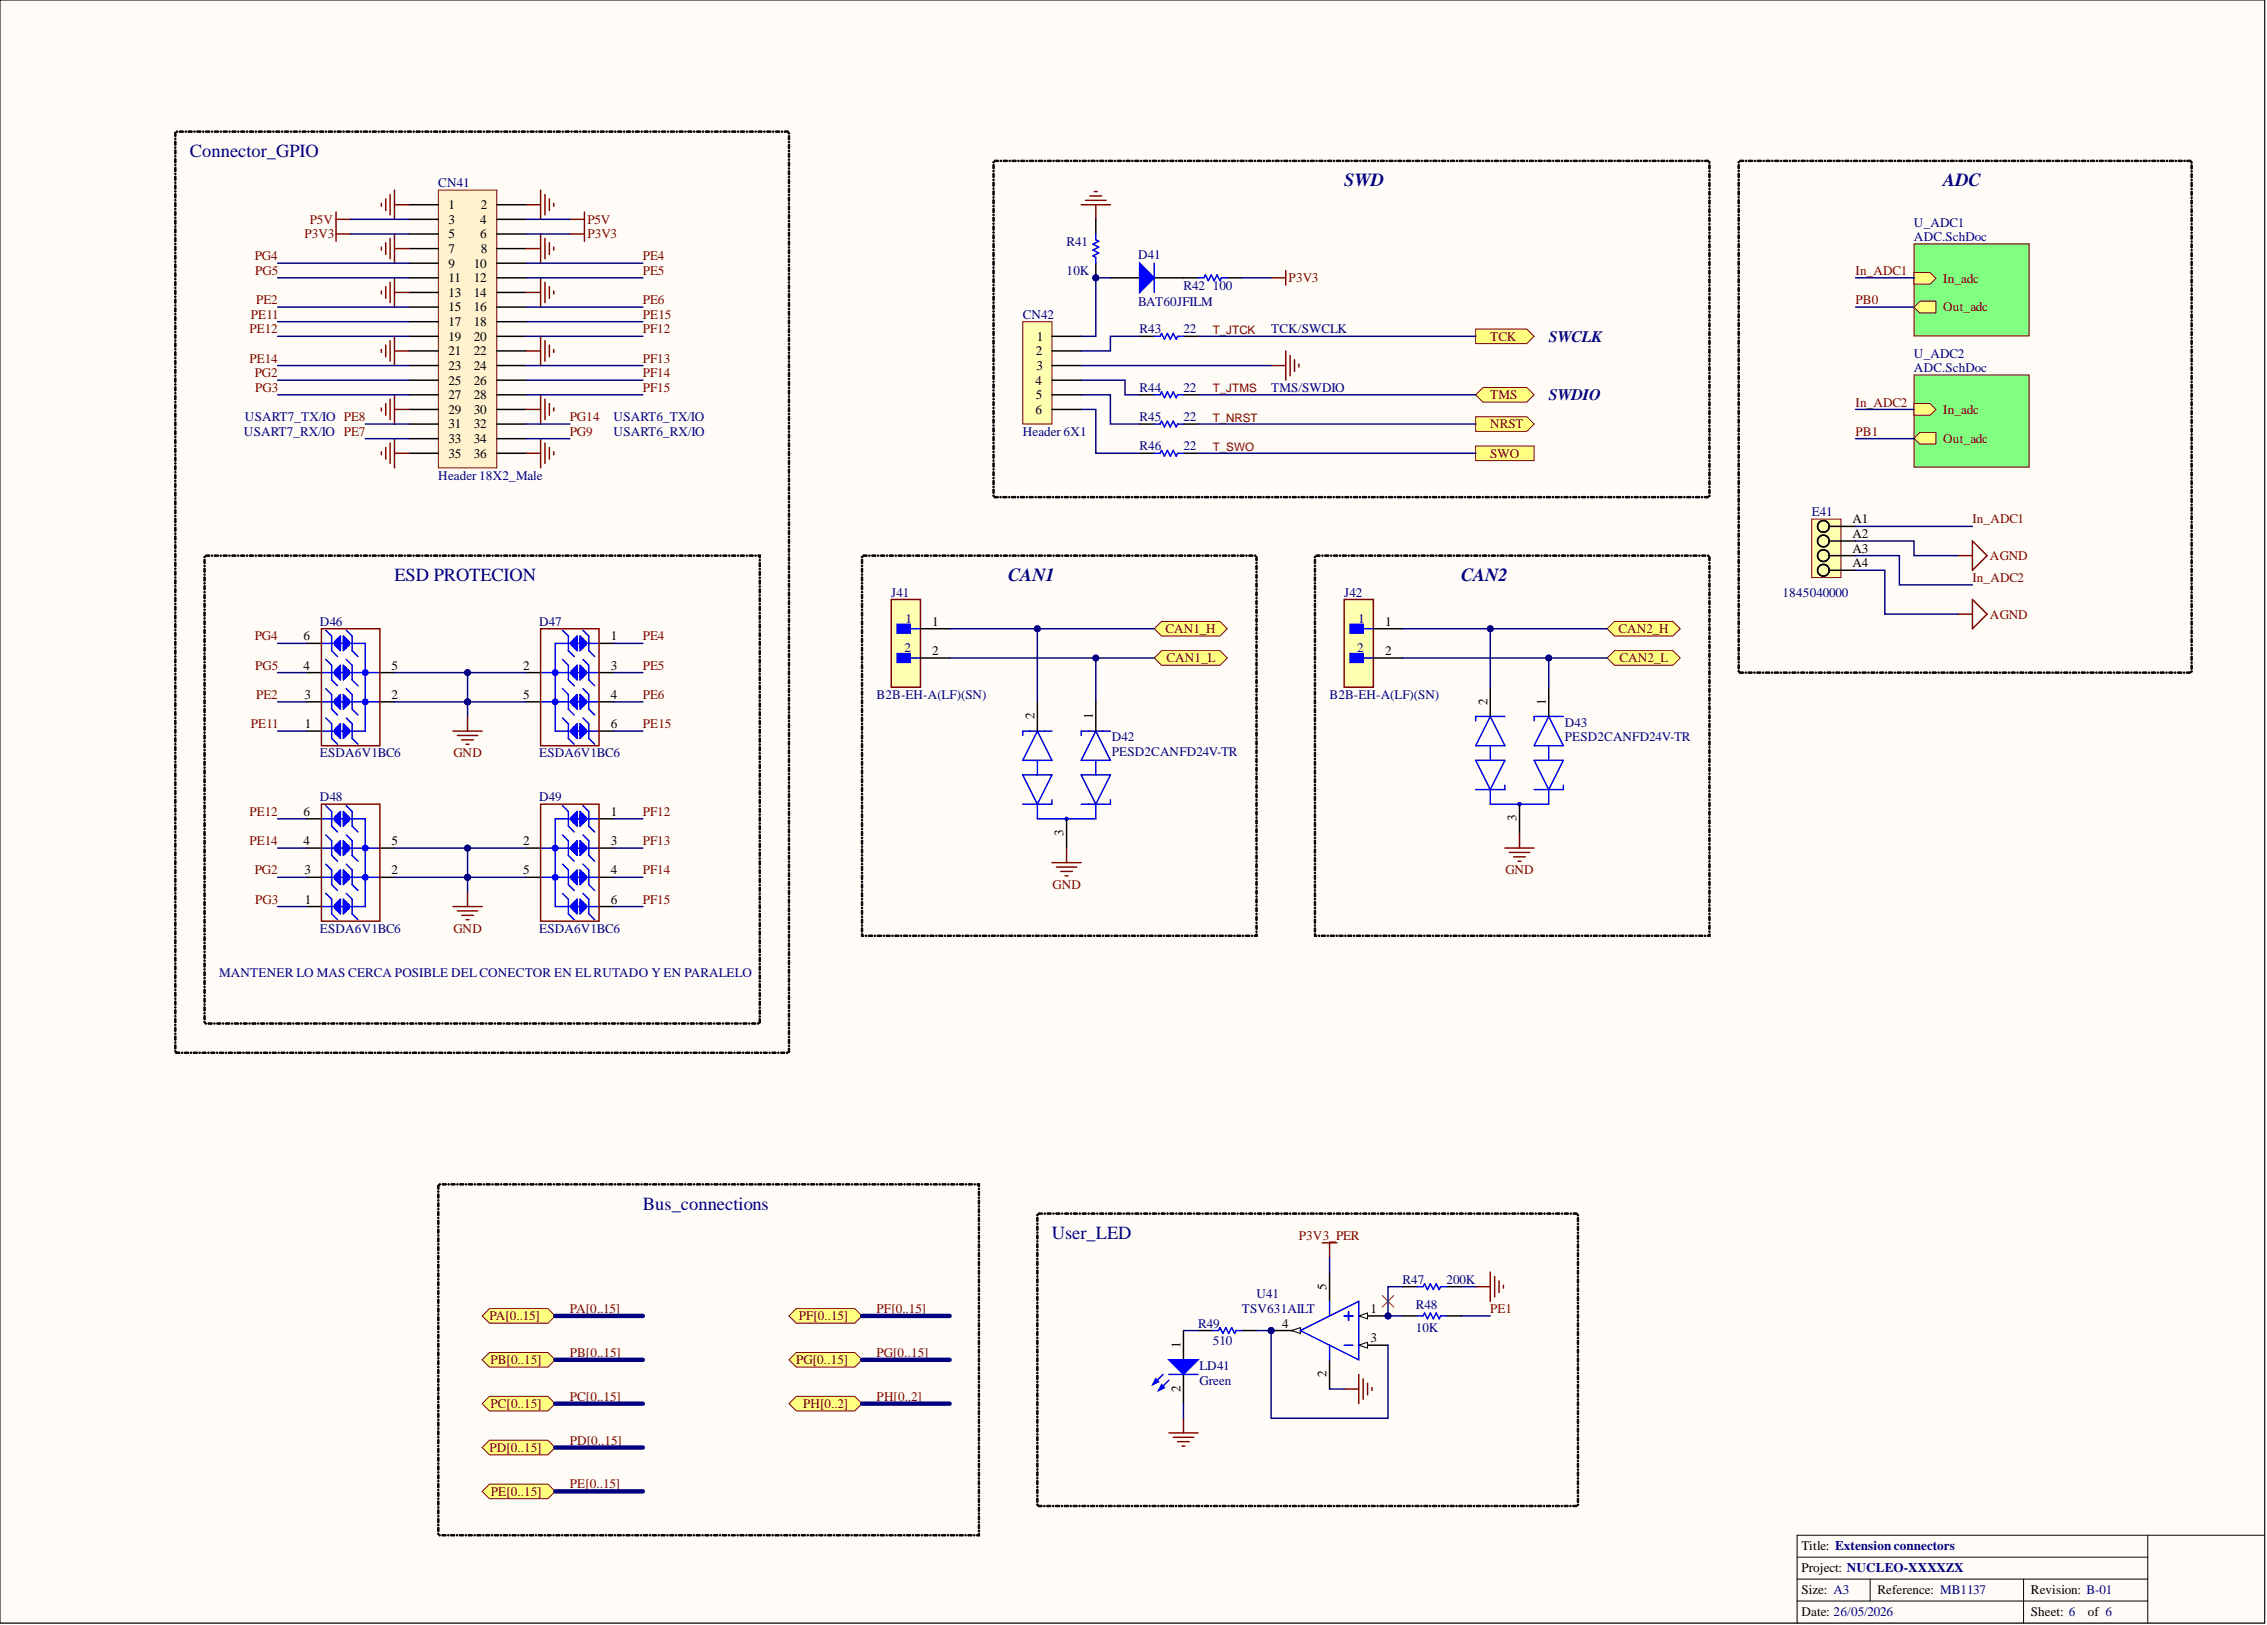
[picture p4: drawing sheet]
<svg xmlns="http://www.w3.org/2000/svg" width="393mm" height="282mm" viewBox="0 0 393 282" stroke-linecap="round" stroke-linejoin="round" font-family="sans-serif">
<defs><g id="words">
<g font-size="3.2" fill="#000080">
<text x="33" y="27.2">Connector_GPIO</text>
<text x="233.2" y="32.3">SWD</text>
<text x="337.2" y="32.3">ADC</text>
<text x="68.4" y="100.8">ESD PROTECION</text>
<text x="174.9" y="100.8">CAN1</text>
<text x="253.5" y="100.8">CAN2</text>
<text x="111.5" y="209.8">Bus_connections</text>
<text x="182.5" y="214.9">User_LED</text>
</g>
<g font-size="2.8" fill="#000080">
<text x="268.7" y="59.3">SWCLK</text>
<text x="268.7" y="69.4">SWDIO</text>
</g>
<g font-size="2.3" fill="#000080">
<text x="76.1" y="32.5">CN41</text>
<text x="332.1" y="39.3">U_ADC1</text>
<text x="332.1" y="41.8">ADC.SchDoc</text>
<text x="185.1" y="42.6">R41</text>
<text x="185.1" y="47.7">10K</text>
<text x="197.5" y="44.9">D41</text>
<text x="197.5" y="53">BAT60JFILM</text>
<text x="205.3" y="50.2">R42</text>
<text x="210.4" y="50.2">100</text>
<text x="177.5" y="55.3">CN42</text>
<text x="197.7" y="57.8">R43</text>
<text x="205.3" y="57.8">22</text>
<text x="220.6" y="57.8">TCK/SWCLK</text>
<text x="332.1" y="62.1">U_ADC2</text>
<text x="332.1" y="64.5">ADC.SchDoc</text>
<text x="197.7" y="68">R44</text>
<text x="205.3" y="68">22</text>
<text x="220.6" y="68">TMS/SWDIO</text>
<text x="42.3" y="75.6">USART7_RX/IO PE7</text>
<text x="42.5" y="73">USART7_TX/IO PE8</text>
<text x="106.5" y="73">USART6_TX/IO</text>
<text x="106.5" y="75.6">USART6_RX/IO</text>
<text x="177.5" y="75.6">Header 6X1</text>
<text x="197.7" y="73">R45</text>
<text x="205.3" y="73">22</text>
<text x="76.1" y="83.2">Header 18X2_Male</text>
<text x="197.7" y="78.1">R46</text>
<text x="205.3" y="78.1">22</text>
<text x="314.4" y="89.5">E41</text>
<text x="154.6" y="103.5">J41</text>
<text x="233.2" y="103.5">J42</text>
<text x="309.3" y="103.5">1845040000</text>
<text x="55.5" y="108.6">D46</text>
<text x="93.5" y="108.6">D47</text>
<text x="156.9" y="113.1">2</text>
<text x="157.1" y="108">1</text>
<text x="235.5" y="113.1">2</text>
<text x="235.7" y="108">1</text>
<text x="152.1" y="121.2">B2B-EH-A(LF)(SN)</text>
<text x="230.7" y="121.2">B2B-EH-A(LF)(SN)</text>
<text x="55.5" y="131.4">ESDA6V1BC6</text>
<text x="93.5" y="131.4">ESDA6V1BC6</text>
<text x="192.9" y="128.6">D42</text>
<text x="192.9" y="131.1">PESD2CANFD24V-TR</text>
<text x="271.5" y="126.1">D43</text>
<text x="271.5" y="128.6">PESD2CANFD24V-TR</text>
<text x="55.5" y="139">D48</text>
<text x="93.5" y="139">D49</text>
<text x="55.5" y="161.8">ESDA6V1BC6</text>
<text x="93.5" y="161.8">ESDA6V1BC6</text>
<text x="38" y="169.4">MANTENER LO MAS CERCA POSIBLE DELCONECTOR EN ELRUTADO Y EN PARALELO</text>
<text x="215.5" y="227.8">TSV631AILT</text>
<text x="218" y="225.2">U41</text>
<text x="243.4" y="222.7">R47</text>
<text x="245.7" y="227">R48</text>
<text x="251" y="222.7">200K</text>
<text x="207.9" y="230.3">R49</text>
<text x="210.4" y="233.3">510</text>
<text x="245.7" y="231.1">10K</text>
<text x="208.1" y="237.6">LD41</text>
<text x="208.1" y="240.2">Green</text>
</g>
<g font-size="2.3" fill="#800000">
<text x="52.8" y="41.3">P3V3</text>
<text x="53.7" y="38.8">P5V</text>
<text x="101.9" y="38.8">P5V</text>
<text x="101.9" y="41.3">P3V3</text>
<text x="44.2" y="45.1">PG4</text>
<text x="44.3" y="47.7">PG5</text>
<text x="111.5" y="45.1">PE4</text>
<text x="111.5" y="47.7">PE5</text>
<text x="322" y="47.7">In_ADC1</text>
<text x="44.4" y="52.8">PE2</text>
<text x="111.5" y="52.8">PE6</text>
<text x="223.6" y="49">P3V3</text>
<text x="322" y="52.8">PB0</text>
<text x="337.2" y="49">In_adc</text>
<text x="43.3" y="57.8">PE12</text>
<text x="43.5" y="55.3">PE11</text>
<text x="111.5" y="55.3">PE15</text>
<text x="111.5" y="57.8">PF12</text>
<text x="258.6" y="59.1">TCK</text>
<text x="337.2" y="54">Out_adc</text>
<text x="43.3" y="62.9">PE14</text>
<text x="44.2" y="65.4">PG2</text>
<text x="111.5" y="62.9">PF13</text>
<text x="111.5" y="65.4">PF14</text>
<text x="44.3" y="68">PG3</text>
<text x="111.5" y="68">PF15</text>
<text x="258.6" y="69.2">TMS</text>
<text x="322" y="70.5">In_ADC2</text>
<text x="337.2" y="71.8">In_adc</text>
<text x="98.9" y="73">PG14</text>
<text x="98.9" y="75.6">PG9</text>
<text x="258.6" y="74.3">NRST</text>
<text x="322" y="75.6">PB1</text>
<text x="337.2" y="76.8">Out_adc</text>
<text x="258.6" y="79.4">SWO</text>
<text x="342.2" y="90.8">In_ADC1</text>
<text x="342.2" y="100.9">In_ADC2</text>
<text x="345.3" y="97.1">AGND</text>
<text x="345.3" y="107.3">AGND</text>
<text x="44.2" y="111.1">PG4</text>
<text x="111.5" y="111.1">PE4</text>
<text x="202.2" y="109.8">CAN1_H</text>
<text x="280.8" y="109.8">CAN2_H</text>
<text x="44.3" y="116.2">PG5</text>
<text x="111.5" y="116.2">PE5</text>
<text x="202.4" y="114.9">CAN1_L</text>
<text x="281" y="114.9">CAN2_L</text>
<text x="44.4" y="121.2">PE2</text>
<text x="111.5" y="121.2">PE6</text>
<text x="43.5" y="126.3">PE11</text>
<text x="78.7" y="131.4">GND</text>
<text x="111.5" y="126.3">PE15</text>
<text x="43.3" y="141.5">PE12</text>
<text x="111.5" y="141.5">PF12</text>
<text x="43.3" y="146.6">PE14</text>
<text x="111.5" y="146.6">PF13</text>
<text x="44.2" y="151.7">PG2</text>
<text x="111.5" y="151.7">PF14</text>
<text x="182.6" y="154.2">GND</text>
<text x="261.2" y="151.7">GND</text>
<text x="44.3" y="156.7">PG3</text>
<text x="78.7" y="161.8">GND</text>
<text x="111.5" y="156.7">PF15</text>
<text x="225.4" y="215.1">P3V3_PER</text>
<text x="98.9" y="227.8">PA[0..15]</text>
<text x="152.1" y="227.8">PF[0..15]</text>
<text x="258.6" y="227.8">PE1</text>
<text x="84.9" y="229">PA[0..15]</text>
<text x="138.6" y="229">PF[0..15]</text>
<text x="85.1" y="236.6">PB[0..15]</text>
<text x="98.9" y="235.4">PB[0..15]</text>
<text x="138.2" y="236.6">PG[0..15]</text>
<text x="152.1" y="235.4">PG[0..15]</text>
<text x="85.1" y="244.2">PC[0..15]</text>
<text x="98.9" y="243">PC[0..15]</text>
<text x="139.3" y="244.2">PH[0..2]</text>
<text x="152.1" y="243">PH[0..2]</text>
<text x="84.9" y="251.8">PD[0..15]</text>
<text x="98.9" y="250.6">PD[0..15]</text>
<text x="85.2" y="259.5">PE[0..15]</text>
<text x="98.9" y="258.2">PE[0..15]</text>
</g>
<g font-size="2.3">
<text x="77.8" y="36.3">1</text>
<text x="77.8" y="38.8">3</text>
<text x="77.8" y="41.3">5</text>
<text x="83.3" y="38.8">4</text>
<text x="83.3" y="41.3">6</text>
<text x="83.4" y="36.3">2</text>
<text x="77.8" y="43.9">7</text>
<text x="77.8" y="46.4">9</text>
<text x="82.2" y="46.4">10</text>
<text x="83.4" y="43.9">8</text>
<text x="77.8" y="49">11</text>
<text x="77.8" y="51.5">13</text>
<text x="82.2" y="49">12</text>
<text x="82.2" y="51.5">14</text>
<text x="77.8" y="54">15</text>
<text x="77.8" y="56.6">17</text>
<text x="77.8" y="59.1">19</text>
<text x="82.2" y="56.6">18</text>
<text x="82.2" y="59.1">20</text>
<text x="82.2" y="54">16</text>
<text x="179.9" y="59.1">1</text>
<text x="77.8" y="61.6">21</text>
<text x="77.8" y="64.2">23</text>
<text x="82.2" y="61.6">22</text>
<text x="82.2" y="64.2">24</text>
<text x="179.7" y="61.6">2</text>
<text x="179.8" y="64.2">3</text>
<text x="77.8" y="66.7">25</text>
<text x="77.8" y="69.2">27</text>
<text x="77.8" y="71.8">29</text>
<text x="82.2" y="66.7">26</text>
<text x="82.2" y="69.2">28</text>
<text x="82.2" y="71.8">30</text>
<text x="179.7" y="66.7">4</text>
<text x="179.7" y="71.8">6</text>
<text x="179.7" y="69.2">5</text>
<text x="77.8" y="74.3">31</text>
<text x="77.8" y="76.9">33</text>
<text x="82.2" y="74.3">32</text>
<text x="82.2" y="76.9">34</text>
<text x="77.8" y="79.4">35</text>
<text x="82.2" y="79.4">36</text>
<text x="321.5" y="90.8">A1</text>
<text x="321.5" y="93.3">A2</text>
<text x="321.5" y="95.9">A3</text>
<text x="321.5" y="98.4">A4</text>
<text x="52.6" y="111.1">6</text>
<text x="106" y="111.1">1</text>
<text x="161.7" y="108.6">1</text>
<text x="161.7" y="113.6">2</text>
<text x="240.3" y="108.6">1</text>
<text x="240.3" y="113.6">2</text>
<text x="52.6" y="116.2">4</text>
<text x="67.9" y="116.2">5</text>
<text x="90.8" y="116.2">2</text>
<text x="106" y="116.2">3</text>
<text x="52.8" y="121.2">3</text>
<text x="67.9" y="121.2">2</text>
<text x="90.8" y="121.2">5</text>
<text x="106" y="121.2">4</text>
<text x="179.5" y="124.8" transform="rotate(-90 179.5 124.8)">2</text>
<text x="189.6" y="124.8" transform="rotate(-90 189.6 124.8)">1</text>
<text x="258.1" y="122.2" transform="rotate(-90 258.1 122.2)">2</text>
<text x="268.2" y="122.2" transform="rotate(-90 268.2 122.2)">1</text>
<text x="52.9" y="126.3">1</text>
<text x="106" y="126.3">6</text>
<text x="52.6" y="141.5">6</text>
<text x="106" y="141.5">1</text>
<text x="263.1" y="142.5" transform="rotate(-90 263.1 142.5)">3</text>
<text x="52.6" y="146.6">4</text>
<text x="67.9" y="146.6">5</text>
<text x="90.8" y="146.6">2</text>
<text x="106" y="146.6">3</text>
<text x="184.6" y="145" transform="rotate(-90 184.6 145)">3</text>
<text x="52.8" y="151.7">3</text>
<text x="67.9" y="151.7">2</text>
<text x="90.8" y="151.7">5</text>
<text x="106" y="151.7">4</text>
<text x="52.9" y="156.7">1</text>
<text x="106" y="156.7">6</text>
<text x="230.2" y="223.7" transform="rotate(-90 230.2 223.7)">5</text>
<text x="237.8" y="227.8">1</text>
<text x="204.8" y="233.8" transform="rotate(-90 204.8 233.8)">1</text>
<text x="222.5" y="230.3">4</text>
<text x="237.8" y="232.8">3</text>
<text x="230.2" y="238.9" transform="rotate(-90 230.2 238.9)">2</text>
<text x="204.8" y="241.4" transform="rotate(-90 204.8 241.4)">2</text>
<text x="312.6" y="268.8">Title: Extension connectors</text>
<text x="312.6" y="272.6">Project: NUCLEO-XXXXZX</text>
<text x="312.6" y="276.5">Size: A3</text>
<text x="312.6" y="280.3">Date: 26/05/2026</text>
<text x="325.8" y="276.5">Reference: MB1137</text>
<text x="352.4" y="280.3">Sheet: 6</text>
<text x="352.4" y="276.5">Revision: B-01</text>
<text x="362.3" y="280.3">of 6</text>
</g>
<g font-size="2" fill="#800000">
<text x="210.4" y="57.9">T_JTCK</text>
<text x="210.4" y="68.1">T_JTMS</text>
<text x="210.4" y="73.1">T_NRST</text>
<text x="210.4" y="78.2">T_SWO</text>
</g>
</g></defs>
<path d="M0 0h392.9v281.5h-392.9z" fill-rule="evenodd" fill="#fffcf8"/>
<path d="M0 0h392.9v281.5h-392.9z" fill="none" stroke="#000" stroke-width=".17"/>
<path d="M0 0h392.9v281.5h-392.9z" fill-rule="evenodd" fill="#fffcf8"/>
<path d="M0 0h392.9v281.5h-392.9zM311.8 270.1h60.9M311.8 273.9h60.9M311.8 277.7h60.9M324.5 273.9v3.8M351.1 273.9v7.6M372.7 266.3v15.2M392.9 266.3h-81.1v15.2" fill="none" stroke="#000" stroke-width=".17"/>
<path d="M84.9 227h10.2l1.2 1.3-1.2 1.2h-10.2l-1.2-1.2z" fill-rule="evenodd" fill="#ffff80"/>
<path d="M84.9 227h10.2l1.2 1.3-1.2 1.2h-10.2l-1.2-1.2z" fill="none" stroke="#800000" stroke-width=".17"/>
<path d="M84.9 234.6h10.2l1.2 1.3-1.2 1.2h-10.2l-1.2-1.2z" fill-rule="evenodd" fill="#ffff80"/>
<path d="M84.9 234.6h10.2l1.2 1.3-1.2 1.2h-10.2l-1.2-1.2z" fill="none" stroke="#800000" stroke-width=".17"/>
<path d="M84.9 242.2h10.2l1.2 1.3-1.2 1.2h-10.2l-1.2-1.2z" fill-rule="evenodd" fill="#ffff80"/>
<path d="M84.9 242.2h10.2l1.2 1.3-1.2 1.2h-10.2l-1.2-1.2z" fill="none" stroke="#800000" stroke-width=".17"/>
<path d="M205.3 230.8v5.1M205.3 238.4v5.1" fill="none" stroke="#000" stroke-width=".25"/>
<path d="M202.8 235.9h5.1l-2.6 2.5z" fill="#00f"/>
<path d="M201.8 238.4l-1.8 1.8M202.8 235.9h5.1l-2.6 2.5zM202.8 239.4l-1.8 1.8" fill="none" stroke="#00f" stroke-width=".25"/>
<path d="M201.5 240.2l.5 .5-1 .5z" fill="#00f"/>
<path d="M201.5 240.2l.5 .5-1 .5z" fill="none" stroke="#00f" stroke-width=".25"/>
<path d="M200.5 239.2l.5 .5-1 .5z" fill="#00f"/>
<path d="M200.5 239.2l.5 .5-1 .5zM202.8 238.4h5.1M210.4 230.8h1l.3-.5 .5 1 .5-1 .5 1 .5-1 .5 1 .3-.5h1" fill="none" stroke="#00f" stroke-width=".25"/>
<path d="M207.9 230.8h2.5M215.5 230.8h2.5" fill="none" stroke="#000" stroke-width=".25"/>
<path d="M235.8 238.4v5.1M236.5 239.2v3.5M237.3 239.9v2.1M233.2 240.9h2.6M238 240.7v.5" fill="none" stroke="#800000" stroke-width=".25"/>
<path d="M84.9 249.8h10.2l1.2 1.3-1.2 1.3h-10.2l-1.2-1.3z" fill-rule="evenodd" fill="#ffff80"/>
<path d="M84.9 249.8h10.2l1.2 1.3-1.2 1.3h-10.2l-1.2-1.3z" fill="none" stroke="#800000" stroke-width=".17"/>
<path d="M84.9 257.4h10.2l1.2 1.3-1.2 1.3h-10.2l-1.2-1.3z" fill-rule="evenodd" fill="#ffff80"/>
<path d="M84.9 257.4h10.2l1.2 1.3-1.2 1.3h-10.2l-1.2-1.3z" fill="none" stroke="#800000" stroke-width=".17"/>
<path d="M138.2 227h10.1l1.3 1.3-1.3 1.2h-10.1l-1.3-1.2z" fill-rule="evenodd" fill="#ffff80"/>
<path d="M138.2 227h10.1l1.3 1.3-1.3 1.2h-10.1l-1.3-1.2z" fill="none" stroke="#800000" stroke-width=".17"/>
<path d="M138.2 234.6h10.1l1.3 1.3-1.3 1.2h-10.1l-1.3-1.2z" fill-rule="evenodd" fill="#ffff80"/>
<path d="M138.2 234.6h10.1l1.3 1.3-1.3 1.2h-10.1l-1.3-1.2z" fill="none" stroke="#800000" stroke-width=".17"/>
<path d="M138.2 242.2h10.1l1.3 1.3-1.3 1.2h-10.1l-1.3-1.2z" fill-rule="evenodd" fill="#ffff80"/>
<path d="M138.2 242.2h10.1l1.3 1.3-1.3 1.2h-10.1l-1.3-1.2z" fill="none" stroke="#800000" stroke-width=".17"/>
<path d="M256 223.2h2.6M258.6 220.7v5M259.3 221.4v3.6M260.1 222.2v2M260.9 222.9v.5M202.8 248.5h5.1M203.6 249.3h3.5M204.3 250.1h2.1M205.1 250.8h.5M205.3 246v2.5" fill="none" stroke="#800000" stroke-width=".25"/>
<path d="M243.4 223.2h2.5M251 223.2h2.5" fill="none" stroke="#000" stroke-width=".25"/>
<path d="M245.9 223.2h1l.3-.5 .5 1 .5-1 .5 1 .5-1 .5 1 .3-.5h1" fill="none" stroke="#00f" stroke-width=".25"/>
<circle cx="240.8" cy="228.3" r=".51" fill="#000080"/>
<circle cx="240.8" cy="228.3" r=".51" fill="none" stroke="#000080" stroke-width=".17"/>
<circle cx="220.6" cy="230.8" r=".51" fill="#000080"/>
<circle cx="220.6" cy="230.8" r=".51" fill="none" stroke="#000080" stroke-width=".17"/>
<path d="M235.8 233.3h5" fill="none" stroke="#000" stroke-width=".25"/>
<path d="M235.8 233.3l1.5-.5v1z" fill="#f8fcff"/>
<path d="M235.8 233.3l1.5-.5v1z" fill="none" stroke="#000" stroke-width=".17"/>
<path d="M235.8 228.3h5" fill="none" stroke="#000" stroke-width=".25"/>
<path d="M235.8 228.3l1.5-.5v1z" fill="#f8fcff"/>
<path d="M235.8 228.3l1.5-.5v1z" fill="none" stroke="#000" stroke-width=".17"/>
<circle cx="240.8" cy="228.3" r=".51" fill="#000080"/>
<circle cx="240.8" cy="228.3" r=".51" fill="none" stroke="#000080" stroke-width=".17"/>
<path d="M220.6 230.8h5" fill="none" stroke="#000" stroke-width=".25"/>
<path d="M224.1 230.8l1.5-.5v1z" fill="#f8fcff"/>
<path d="M224.1 230.8l1.5-.5v1z" fill="none" stroke="#000" stroke-width=".17"/>
<circle cx="220.6" cy="230.8" r=".51" fill="#000080"/>
<circle cx="220.6" cy="230.8" r=".51" fill="none" stroke="#000080" stroke-width=".17"/>
<path d="M230.7 220.7v5M230.7 235.9v5M243.4 228.3h2.5M251 228.3h2.5" fill="none" stroke="#000" stroke-width=".25"/>
<path d="M225.6 230.8l10.2-5.1v10.2zM230.7 225.7v2.6M230.7 233.3v2.6M233.2 228.3h1.5M233.2 233.3h1.5M234 227.5v1.5M245.9 228.3h1l.3-.5 .5 1 .5-1 .5 1 .5-1 .5 1 .3-.5h1" fill="none" stroke="#00f" stroke-width=".25"/>
<path d="M229.4 215.6h2.6M230.7 215.6v2.5" fill="none" stroke="#800000" stroke-width=".25"/>
<path d="M76.1 33h10.1v48.2h-10.1z" fill-rule="evenodd" fill="#fff2cc"/>
<path d="M76.1 33h10.1v48.2h-10.1z" fill="none" stroke="#800000" stroke-width=".17"/>
<g fill="none" stroke="#000" stroke-width=".25">
<path d="M71 35.5h5.1M71 38h5.1M86.2 35.5h5.1M86.2 38h5.1M71 40.6h5.1M71 43.1h5.1M71 45.7h5.1M71 48.2h5.1M71 50.7h5.1M71 53.3h5.1M71 55.8h5.1M71 58.3h5.1"/>
<path d="M86.2 40.6h5.1M86.2 43.1h5.1M86.2 45.7h5.1M86.2 48.2h5.1M86.2 50.7h5.1M86.2 53.3h5.1M86.2 55.8h5.1M86.2 58.3h5.1M192.7 48.2h5M200.3 48.2h5M71 60.9h5.1M71 63.4h5.1"/>
<path d="M71 65.9h5.1M71 68.5h5.1M71 71h5.1M71 73.6h5.1M71 76.1h5.1M71 78.6h5.1M86.2 60.9h5.1M86.2 63.4h5.1M86.2 65.9h5.1M86.2 68.5h5.1M86.2 71h5.1M86.2 73.6h5.1"/>
<path d="M86.2 76.1h5.1M86.2 78.6h5.1"/>
</g>
<g fill="none" stroke="#800000" stroke-width=".25">
<path d="M58.3 38h2.5M58.3 36.8v5.1M66.2 35.3v.5M66.9 34.5v2M67.7 33.7v3.6M68.4 33v5M68.4 35.5h2.6M91.3 35.5h2.5M93.8 33v5M94.6 33.7v3.6M95.3 34.5v2M96.1 35.3v.5"/>
<path d="M98.9 38h2.5M101.4 36.8v5.1M187.6 35.5h5.1M188.4 34.8h3.5M189.1 34h2M189.9 33.2h.5M190.1 35.5v2.5M58.3 40.6h2.5M66.2 42.9v.5M66.2 50.5v.5M66.9 42.1v2M66.9 49.7v2"/>
<path d="M66.9 59.9v2M67.7 41.3v3.6M67.7 49v3.5M67.7 59.1v3.5M68.4 50.7h2.6M68.4 40.6v5.1M68.4 48.2v5.1M68.4 58.3v5.1M68.4 43.1h2.6M91.3 50.7h2.5M91.3 43.1h2.5M93.8 40.6v5.1"/>
<path d="M93.8 48.2v5.1M93.8 58.3v5.1M94.6 41.3v3.6M94.6 49v3.5M94.6 59.1v3.5M95.3 42.1v2M95.3 49.7v2M95.3 59.9v2M96.1 42.9v.5M96.1 50.5v.5M98.9 40.6h2.5M66.2 60.6v.5"/>
<path d="M66.2 70.8v.5M66.2 78.4v.5M66.9 70v2M66.9 77.6v2M67.7 69.2v3.6M67.7 76.9v3.5M68.4 68.5v5.1M68.4 76.1v5.1M68.4 60.9h2.6M68.4 78.6h2.6M68.4 71h2.6M91.3 60.9h2.5"/>
<path d="M91.3 78.6h2.5M91.3 71h2.5M93.8 68.5v5.1M93.8 76.1v5.1M94.6 69.2v3.6M94.6 76.9v3.5M95.3 70v2M95.3 77.6v2M96.1 60.6v.5M96.1 70.8v.5M96.1 78.4v.5"/>
</g>
<g fill="#000" stroke="#000" stroke-width=".17">
<path d="M30.3 182.4a.13 .13 0 0 1 .2 0 .13 .13 0 0 1-.2 0zM30.3 181.3h.2v.5l-.1 .2-.1-.2zM30.3 180.8a.13 .13 0 0 1 .2 0 .13 .13 0 0 1-.2 0zM30.3 179.7l.2 .1v.5l-.1 .2-.1-.2zM30.3 179.3a.13 .13 0 0 1 .2 0 .13 .13 0 0 1-.2 0zM30.3 178.2l.2 .1v.5l-.1 .1-.1-.1zM30.3 177.8a.13 .13 0 0 1 .2 0 .13 .13 0 0 1-.2 0zM30.3 176.7l.2 .1v.5l-.1 .1-.1-.1zM30.3 176.3a.13 .13 0 0 1 .2 0 .13 .13 0 0 1-.2 0zM30.3 175.2l.2 .1v.5l-.1 .1-.1-.1zM30.3 174.7a.13 .13 0 0 1 .2 0 .13 .13 0 0 1-.2 0zM30.3 173.6l.2 .1v.5l-.1 .2-.1-.2zM30.3 173.2a.13 .13 0 0 1 .2 0 .13 .13 0 0 1-.2 0zM30.3 172.1l.2 .1v.5l-.1 .1-.1-.1zM30.3 171.7a.13 .13 0 0 1 .2 0 .13 .13 0 0 1-.2 0zM30.3 170.6l.2 .1v.5l-.1 .1-.1-.1zM30.3 170.2a.13 .13 0 0 1 .2 0 .13 .13 0 0 1-.2 0zM30.3 169.1l.2 .1v.5l-.1 .1-.1-.1zM30.3 168.7a.13 .13 0 0 1 .2 0 .13 .13 0 0 1-.2 0zM30.3 167.6h.2v.6l-.1 .1-.1-.1zM30.3 167.1a.13 .13 0 0 1 .2 0 .13 .13 0 0 1-.2 0zM30.3 166l.2 .1v.5l-.1 .2-.1-.2zM30.3 165.6a.13 .13 0 0 1 .2 0 .13 .13 0 0 1-.2 0zM30.3 164.5l.2 .1v.5l-.1 .1-.1-.1zM30.3 164.1a.13 .13 0 0 1 .2 0 .13 .13 0 0 1-.2 0zM30.3 163l.2 .1v.5l-.1 .1-.1-.1zM30.3 162.6a.13 .13 0 0 1 .2 0 .13 .13 0 0 1-.2 0zM30.3 161.5l.2 .1v.5l-.1 .1-.1-.1zM30.3 161.1a.13 .13 0 0 1 .2 0 .13 .13 0 0 1-.2 0zM30.3 159.9l.2 .1v.5l-.1 .2-.1-.2zM30.3 159.5a.13 .13 0 0 1 .2 0 .13 .13 0 0 1-.2 0zM30.3 158.4l.2 .1v.5l-.1 .1-.1-.1zM30.3 158a.13 .13 0 0 1 .2 0 .13 .13 0 0 1-.2 0zM30.3 156.9l.2 .1v.5l-.1 .1-.1-.1zM30.3 156.5a.13 .13 0 0 1 .2 0 .13 .13 0 0 1-.2 0zM30.3 155.4l.2 .1v.5l-.1 .1-.1-.1zM30.3 155a.13 .13 0 0 1 .2 0 .13 .13 0 0 1-.2 0zM30.3 153.9l.2 .1v.5l-.1 .1-.1-.1zM30.3 153.4a.13 .13 0 0 1 .2 0 .13 .13 0 0 1-.2 0zM30.3 152.3l.2 .1v.5l-.1 .2-.1-.2zM30.3 151.9a.13 .13 0 0 1 .2 0 .13 .13 0 0 1-.2 0zM30.3 150.8l.2 .1v.5l-.1 .1-.1-.1zM30.3 150.4a.13 .13 0 0 1 .2 0 .13 .13 0 0 1-.2 0zM30.3 149.3l.2 .1v.5l-.1 .1-.1-.1zM30.3 148.9a.13 .13 0 0 1 .2 0 .13 .13 0 0 1-.2 0zM30.3 147.8l.2 .1v.5l-.1 .1-.1-.1zM30.3 147.4a.13 .13 0 0 1 .2 0 .13 .13 0 0 1-.2 0zM30.3 146.3h.2v.5l-.1 .2-.1-.2zM30.3 145.8a.13 .13 0 0 1 .2 0 .13 .13 0 0 1-.2 0zM30.3 144.7l.2 .1v.5l-.1 .2-.1-.2zM30.3 144.3a.13 .13 0 0 1 .2 0 .13 .13 0 0 1-.2 0zM30.3 143.2l.2 .1v.5l-.1 .1-.1-.1zM30.3 142.8a.13 .13 0 0 1 .2 0 .13 .13 0 0 1-.2 0zM30.3 141.7l.2 .1v.5l-.1 .1-.1-.1zM30.3 141.3a.13 .13 0 0 1 .2 0 .13 .13 0 0 1-.2 0zM30.3 140.2l.2 .1v.5l-.1 .1-.1-.1zM30.3 139.7a.13 .13 0 0 1 .2 0 .13 .13 0 0 1-.2 0zM30.3 138.6l.2 .1v.5l-.1 .2-.1-.2zM30.3 138.2a.13 .13 0 0 1 .2 0 .13 .13 0 0 1-.2 0zM30.3 137.1l.2 .1v.5l-.1 .1-.1-.1zM30.3 136.7a.13 .13 0 0 1 .2 0 .13 .13 0 0 1-.2 0zM30.3 135.6l.2 .1v.5l-.1 .1-.1-.1zM30.3 135.2a.13 .13 0 0 1 .2 0 .13 .13 0 0 1-.2 0zM30.3 134.1l.2 .1v.5l-.1 .1-.1-.1zM30.3 133.7a.13 .13 0 0 1 .2 0 .13 .13 0 0 1-.2 0zM30.3 132.6h.2v.6l-.1 .1-.1-.1zM30.3 132.1a.13 .13 0 0 1 .2 0 .13 .13 0 0 1-.2 0zM30.3 131l.2 .1v.5l-.1 .2-.1-.2zM30.3 130.6a.13 .13 0 0 1 .2 0 .13 .13 0 0 1-.2 0zM30.3 129.5l.2 .1v.5l-.1 .1-.1-.1zM30.3 129.1a.13 .13 0 0 1 .2 0 .13 .13 0 0 1-.2 0zM30.3 128l.2 .1v.5l-.1 .1-.1-.1zM30.3 127.6a.13 .13 0 0 1 .2 0 .13 .13 0 0 1-.2 0zM30.3 126.5l.2 .1v.5l-.1 .1-.1-.1zM30.3 126.1a.13 .13 0 0 1 .2 0 .13 .13 0 0 1-.2 0zM30.3 124.9l.2 .1v.5l-.1 .2-.1-.2zM30.3 124.5a.13 .13 0 0 1 .2 0 .13 .13 0 0 1-.2 0zM30.3 123.4l.2 .1v.5l-.1 .1-.1-.1zM30.3 123a.13 .13 0 0 1 .2 0 .13 .13 0 0 1-.2 0zM30.3 121.9l.2 .1v.5l-.1 .1-.1-.1zM30.3 121.5a.13 .13 0 0 1 .2 0 .13 .13 0 0 1-.2 0zM30.3 120.4l.2 .1v.5l-.1 .1-.1-.1zM30.3 120a.13 .13 0 0 1 .2 0 .13 .13 0 0 1-.2 0zM30.3 118.9h.2v.5l-.1 .2-.1-.2zM30.3 118.4a.13 .13 0 0 1 .2 0 .13 .13 0 0 1-.2 0zM30.3 117.3l.2 .1v.5l-.1 .2-.1-.2zM30.3 116.9a.13 .13 0 0 1 .2 0 .13 .13 0 0 1-.2 0zM30.3 115.8l.2 .1v.5l-.1 .1-.1-.1zM30.3 115.4a.13 .13 0 0 1 .2 0 .13 .13 0 0 1-.2 0zM30.3 114.3l.2 .1v.5l-.1 .1-.1-.1zM30.3 113.9a.13 .13 0 0 1 .2 0 .13 .13 0 0 1-.2 0zM30.3 112.8l.2 .1v.5l-.1 .1-.1-.1zM30.3 112.3a.13 .13 0 0 1 .2 0 .13 .13 0 0 1-.2 0zM30.3 111.2l.2 .1v.5l-.1 .2-.1-.2zM30.3 110.8a.13 .13 0 0 1 .2 0 .13 .13 0 0 1-.2 0zM30.3 109.7l.2 .1v.5l-.1 .1-.1-.1zM30.3 109.3a.13 .13 0 0 1 .2 0 .13 .13 0 0 1-.2 0zM30.3 108.2l.2 .1v.5l-.1 .1-.1-.1zM30.3 107.8a.13 .13 0 0 1 .2 0 .13 .13 0 0 1-.2 0zM30.3 106.7l.2 .1v.5l-.1 .1-.1-.1zM30.3 106.3a.13 .13 0 0 1 .2 0 .13 .13 0 0 1-.2 0zM30.3 105.2h.2v.6l-.1 .1-.1-.1zM30.3 104.7a.13 .13 0 0 1 .2 0 .13 .13 0 0 1-.2 0zM30.3 103.6l.2 .1v.5l-.1 .2-.1-.2zM30.3 103.2a.13 .13 0 0 1 .2 0 .13 .13 0 0 1-.2 0zM30.3 102.1l.2 .1v.5l-.1 .1-.1-.1zM30.3 101.7a.13 .13 0 0 1 .2 0 .13 .13 0 0 1-.2 0zM30.3 100.6l.2 .1v.5l-.1 .1-.1-.1zM30.3 100.2a.13 .13 0 0 1 .2 0 .13 .13 0 0 1-.2 0zM30.3 99.1l.2 .1v.5l-.1 .1-.1-.1zM30.3 98.7a.13 .13 0 0 1 .2 0 .13 .13 0 0 1-.2 0zM30.3 97.5l.2 .1v.5l-.1 .2-.1-.2zM30.3 97.1a.13 .13 0 0 1 .2 0 .13 .13 0 0 1-.2 0zM30.3 96l.2 .1v.5l-.1 .1-.1-.1zM30.3 95.6a.13 .13 0 0 1 .2 0 .13 .13 0 0 1-.2 0zM30.3 94.5l.2 .1v.5l-.1 .1-.1-.1zM30.3 94.1a.13 .13 0 0 1 .2 0 .13 .13 0 0 1-.2 0zM30.3 93l.2 .1v.5l-.1 .1-.1-.1zM30.3 92.6a.13 .13 0 0 1 .2 0 .13 .13 0 0 1-.2 0zM30.3 91.5l.2 .1v.5l-.1 .1-.1-.1zM30.3 91a.13 .13 0 0 1 .2 0 .13 .13 0 0 1-.2 0zM30.3 89.9l.2 .1v.5l-.1 .2-.1-.2zM30.3 89.5a.13 .13 0 0 1 .2 0 .13 .13 0 0 1-.2 0zM30.3 88.4l.2 .1v.5l-.1 .1-.1-.1zM30.3 88a.13 .13 0 0 1 .2 0 .13 .13 0 0 1-.2 0zM30.3 86.9l.2 .1v.5l-.1 .1-.1-.1zM30.3 86.5a.13 .13 0 0 1 .2 0 .13 .13 0 0 1-.2 0zM30.3 85.4l.2 .1v.5l-.1 .1-.1-.1zM30.3 85a.13 .13 0 0 1 .2 0 .13 .13 0 0 1-.2 0zM30.3 83.9h.2v.5l-.1 .2-.1-.2zM30.3 83.4a.13 .13 0 0 1 .2 0 .13 .13 0 0 1-.2 0zM30.3 82.3l.2 .1v.5l-.1 .2-.1-.2zM30.3 81.9a.13 .13 0 0 1 .2 0 .13 .13 0 0 1-.2 0zM30.3 80.8l.2 .1v.5l-.1 .1-.1-.1zM30.3 80.4a.13 .13 0 0 1 .2 0 .13 .13 0 0 1-.2 0zM30.3 79.3l.2 .1v.5l-.1 .1-.1-.1zM30.3 78.9a.13 .13 0 0 1 .2 0 .13 .13 0 0 1-.2 0zM30.3 77.8l.2 .1v.5l-.1 .1-.1-.1zM30.3 77.3a.13 .13 0 0 1 .2 0 .13 .13 0 0 1-.2 0zM30.3 76.2l.2 .1v.5l-.1 .2-.1-.2zM30.3 75.8a.13 .13 0 0 1 .2 0 .13 .13 0 0 1-.2 0zM30.3 74.7l.2 .1v.5l-.1 .1-.1-.1zM30.3 74.3a.13 .13 0 0 1 .2 0 .13 .13 0 0 1-.2 0zM30.3 73.2l.2 .1v.5l-.1 .1-.1-.1zM30.3 72.8a.13 .13 0 0 1 .2 0 .13 .13 0 0 1-.2 0zM30.3 71.7l.2 .1v.5l-.1 .1-.1-.1zM30.3 71.3a.13 .13 0 0 1 .2 0 .13 .13 0 0 1-.2 0zM30.3 70.2h.2v.6l-.1 .1-.1-.1zM30.3 69.7a.13 .13 0 0 1 .2 0 .13 .13 0 0 1-.2 0zM30.3 68.6l.2 .1v.5l-.1 .2-.1-.2zM30.3 68.2a.13 .13 0 0 1 .2 0 .13 .13 0 0 1-.2 0zM30.3 67.1l.2 .1v.5l-.1 .1-.1-.1zM30.3 66.7a.13 .13 0 0 1 .2 0 .13 .13 0 0 1-.2 0zM30.3 65.6l.2 .1v.5l-.1 .1-.1-.1zM30.3 65.2a.13 .13 0 0 1 .2 0 .13 .13 0 0 1-.2 0zM30.3 64.1l.2 .1v.5l-.1 .1-.1-.1zM30.3 63.7a.13 .13 0 0 1 .2 0 .13 .13 0 0 1-.2 0zM30.3 62.5l.2 .1v.5l-.1 .2-.1-.2zM30.3 62.1a.13 .13 0 0 1 .2 0 .13 .13 0 0 1-.2 0zM30.3 61l.2 .1v.5l-.1 .1-.1-.1zM30.3 60.6a.13 .13 0 0 1 .2 0 .13 .13 0 0 1-.2 0zM30.3 59.5l.2 .1v.5l-.1 .1-.1-.1zM30.3 59.1a.13 .13 0 0 1 .2 0 .13 .13 0 0 1-.2 0zM30.3 58l.2 .1v.5l-.1 .1-.1-.1zM30.3 57.6a.13 .13 0 0 1 .2 0 .13 .13 0 0 1-.2 0zM30.3 56.5h.2v.5l-.1 .2-.1-.2zM30.3 56a.13 .13 0 0 1 .2 0 .13 .13 0 0 1-.2 0zM30.3 54.9l.2 .1v.5l-.1 .2-.1-.2zM30.3 54.5a.13 .13 0 0 1 .2 0 .13 .13 0 0 1-.2 0zM30.3 53.4l.2 .1v.5l-.1 .1-.1-.1zM30.3 53a.13 .13 0 0 1 .2 0 .13 .13 0 0 1-.2 0zM30.3 51.9l.2 .1v.5l-.1 .1-.1-.1zM30.3 51.5a.13 .13 0 0 1 .2 0 .13 .13 0 0 1-.2 0zM30.3 50.4l.2 .1v.5l-.1 .1-.1-.1zM30.3 49.9a.13 .13 0 0 1 .2 0 .13 .13 0 0 1-.2 0zM30.3 48.8l.2 .1v.5l-.1 .2-.1-.2zM30.3 48.4a.13 .13 0 0 1 .2 0 .13 .13 0 0 1-.2 0zM30.3 47.3l.2 .1v.5l-.1 .1-.1-.1zM30.3 46.9a.13 .13 0 0 1 .2 0 .13 .13 0 0 1-.2 0zM30.3 45.8l.2 .1v.5l-.1 .1-.1-.1zM30.3 45.4a.13 .13 0 0 1 .2 0 .13 .13 0 0 1-.2 0zM30.3 44.3l.2 .1v.5l-.1 .1-.1-.1zM30.3 43.9a.13 .13 0 0 1 .2 0 .13 .13 0 0 1-.2 0zM30.3 42.8h.2v.6l-.1 .1-.1-.1zM30.3 42.3a.13 .13 0 0 1 .2 0 .13 .13 0 0 1-.2 0zM30.3 41.2l.2 .1v.5l-.1 .2-.1-.2zM30.3 40.8a.13 .13 0 0 1 .2 0 .13 .13 0 0 1-.2 0zM30.3 39.7l.2 .1v.5l-.1 .1-.1-.1zM30.3 39.3a.13 .13 0 0 1 .2 0 .13 .13 0 0 1-.2 0zM30.3 38.2l.2 .1v.5l-.1 .1-.1-.1zM30.3 37.8a.13 .13 0 0 1 .2 0 .13 .13 0 0 1-.2 0zM30.3 36.7l.2 .1v.5l-.1 .1-.1-.1zM30.3 36.3a.13 .13 0 0 1 .2 0 .13 .13 0 0 1-.2 0zM30.3 35.1l.2 .1v.5l-.1 .2-.1-.2zM30.3 34.7a.13 .13 0 0 1 .2 0 .13 .13 0 0 1-.2 0zM30.3 33.6l.2 .1v.5l-.1 .1-.1-.1zM30.3 33.2a.13 .13 0 0 1 .2 0 .13 .13 0 0 1-.2 0zM30.3 32.1l.2 .1v.5l-.1 .1-.1-.1zM30.3 31.7a.13 .13 0 0 1 .2 0 .13 .13 0 0 1-.2 0zM30.3 30.6l.2 .1v.5l-.1 .1-.1-.1zM30.3 30.2a.13 .13 0 0 1 .2 0 .13 .13 0 0 1-.2 0zM30.3 29.1l.2 .1v.5l-.1 .1-.1-.1zM30.3 28.6a.13 .13 0 0 1 .2 0 .13 .13 0 0 1-.2 0zM30.3 27.5l.2 .1v.5l-.1 .2-.1-.2zM30.3 27.1a.13 .13 0 0 1 .2 0 .13 .13 0 0 1-.2 0zM30.3 26l.2 .1v.5l-.1 .1-.1-.1zM30.3 25.6a.13 .13 0 0 1 .2 0 .13 .13 0 0 1-.2 0zM30.3 24.5l.2 .1v.5l-.1 .1-.1-.1zM30.3 24.1a.13 .13 0 0 1 .2 0 .13 .13 0 0 1-.2 0zM30.3 23l.2 .1v.5l-.1 .1-.1-.1zM30.6 22.8a.13 .13 0 0 1 .2 0 .13 .13 0 0 1-.2 0zM31.1 22.7h.6l.1 .1-.1 .2h-.5zM32.1 22.8a.15 .15 0 0 1 .3 0 .15 .15 0 0 1-.3 0zM32.6 22.7h.6l.2 .1-.2 .2h-.5zM33.6 22.8a.15 .15 0 0 1 .3 0 .15 .15 0 0 1-.3 0zM34.2 22.7h.6l.1 .1-.1 .2h-.5zM35.1 22.8a.15 .15 0 0 1 .3 0 .15 .15 0 0 1-.3 0zM35.7 22.7h.6l.1 .1-.1 .2h-.5zM36.7 22.8a.13 .13 0 0 1 .2 0 .13 .13 0 0 1-.2 0zM37.2 22.7h.6l.1 .1-.1 .2h-.5zM38.2 22.8a.13 .13 0 0 1 .2 0 .13 .13 0 0 1-.2 0zM38.7 22.7h.6l.2 .1-.2 .2h-.5zM39.7 22.8a.15 .15 0 0 1 .3 0 .15 .15 0 0 1-.3 0zM40.3 22.7h.5l.2 .1-.2 .2h-.5zM41.2 22.8a.15 .15 0 0 1 .3 0 .15 .15 0 0 1-.3 0zM41.8 22.7h.6l.1 .1-.1 .2h-.5zM42.7 22.8a.15 .15 0 0 1 .3 0 .15 .15 0 0 1-.3 0zM43.3 22.7h.6l.1 .1-.1 .2h-.5zM44.3 22.8a.13 .13 0 0 1 .2 0 .13 .13 0 0 1-.2 0zM44.8 22.7h.6l.1 .1-.1 .2h-.5zM45.8 22.8a.13 .13 0 0 1 .2 0 .13 .13 0 0 1-.2 0zM46.3 22.7h.6l.2 .1-.2 .2h-.5zM47.3 22.8a.15 .15 0 0 1 .3 0 .15 .15 0 0 1-.3 0zM47.9 22.7h.6l.1 .1-.1 .2h-.6zM48.8 22.8a.15 .15 0 0 1 .3 0 .15 .15 0 0 1-.3 0zM49.4 22.7h.6l.1 .1-.1 .2h-.5zM50.4 22.8a.13 .13 0 0 1 .2 0 .13 .13 0 0 1-.2 0zM50.9 22.7h.6l.1 .1-.1 .2h-.5zM51.9 22.8a.13 .13 0 0 1 .2 0 .13 .13 0 0 1-.2 0zM52.4 22.7h.6l.1 .1-.1 .2h-.5zM53.4 22.8a.13 .13 0 0 1 .2 0 .13 .13 0 0 1-.2 0zM53.9 22.7h.6l.2 .1-.2 .2h-.5zM54.9 22.8a.15 .15 0 0 1 .3 0 .15 .15 0 0 1-.3 0zM55.5 22.7h.6l.1 .1-.1 .2h-.5zM56.4 22.8a.15 .15 0 0 1 .3 0 .15 .15 0 0 1-.3 0zM57 22.7h.6l.1 .1-.1 .2h-.5zM58 22.8a.13 .13 0 0 1 .2 0 .13 .13 0 0 1-.2 0zM58.5 22.7h.6l.1 .1-.1 .2h-.5zM59.5 22.8a.13 .13 0 0 1 .2 0 .13 .13 0 0 1-.2 0zM60 22.7h.6l.2 .1-.2 .2h-.5zM61 22.8a.15 .15 0 0 1 .3 0 .15 .15 0 0 1-.3 0zM61.6 22.7h.6l.1 .1-.1 .2h-.6zM62.5 22.8a.15 .15 0 0 1 .3 0 .15 .15 0 0 1-.3 0zM63.1 22.7h.6l.1 .1-.1 .2h-.5zM64.1 22.8a.13 .13 0 0 1 .2 0 .13 .13 0 0 1-.2 0zM64.6 22.7h.6l.1 .1-.1 .2h-.5zM65.6 22.8a.13 .13 0 0 1 .2 0 .13 .13 0 0 1-.2 0zM66.1 22.7h.6l.1 .1-.1 .2h-.5zM67.1 22.8a.13 .13 0 0 1 .2 0 .13 .13 0 0 1-.2 0zM67.6 22.7h.6l.2 .1-.2 .2h-.5zM68.6 22.8a.15 .15 0 0 1 .3 0 .15 .15 0 0 1-.3 0zM69.2 22.7h.6l.1 .1-.1 .2h-.5zM70.1 22.8a.15 .15 0 0 1 .3 0 .15 .15 0 0 1-.3 0zM70.7 22.7h.6l.1 .1-.1 .2h-.5zM71.7 22.8a.13 .13 0 0 1 .2 0 .13 .13 0 0 1-.2 0zM72.2 22.7h.6l.1 .1-.1 .2h-.5zM73.2 22.8a.13 .13 0 0 1 .2 0 .13 .13 0 0 1-.2 0zM73.7 22.7h.6l.1 .1-.1 .2h-.5zM74.7 22.8a.15 .15 0 0 1 .3 0 .15 .15 0 0 1-.3 0zM75.2 22.7h.6l.2 .1-.2 .2h-.5zM76.2 22.8a.15 .15 0 0 1 .3 0 .15 .15 0 0 1-.3 0zM76.8 22.7h.6l.1 .1-.1 .2h-.5zM77.7 22.8a.15 .15 0 0 1 .3 0 .15 .15 0 0 1-.3 0zM78.3 22.7h.6l.1 .1-.1 .2h-.5zM79.3 22.8a.13 .13 0 0 1 .2 0 .13 .13 0 0 1-.2 0zM79.8 22.7h.6l.1 .1-.1 .2h-.5zM80.8 22.8a.13 .13 0 0 1 .2 0 .13 .13 0 0 1-.2 0zM81.3 22.7h.6l.2 .1-.2 .2h-.5zM82.3 22.8a.15 .15 0 0 1 .3 0 .15 .15 0 0 1-.3 0zM82.8 22.7h.6l.2 .1-.2 .2h-.5zM83.8 22.8a.15 .15 0 0 1 .3 0 .15 .15 0 0 1-.3 0zM84.4 22.7h.6l.1 .1-.1 .2h-.5zM85.3 22.8a.15 .15 0 0 1 .3 0 .15 .15 0 0 1-.3 0zM85.9 22.7h.6l.1 .1-.1 .2h-.5zM86.9 22.8a.13 .13 0 0 1 .2 0 .13 .13 0 0 1-.2 0zM87.4 22.7h.6l.1 .1-.1 .2h-.5zM88.4 22.8a.13 .13 0 0 1 .2 0 .13 .13 0 0 1-.2 0zM88.9 22.7h.6l.2 .1-.2 .2h-.5zM89.9 22.8a.15 .15 0 0 1 .3 0 .15 .15 0 0 1-.3 0zM90.5 22.7h.6l.1 .1-.1 .2h-.6zM91.4 22.8a.15 .15 0 0 1 .3 0 .15 .15 0 0 1-.3 0zM92 22.7h.6l.1 .1-.1 .2h-.5zM93 22.8a.13 .13 0 0 1 .2 0 .13 .13 0 0 1-.2 0zM93.5 22.7h.6l.1 .1-.1 .2h-.5zM94.5 22.8a.13 .13 0 0 1 .2 0 .13 .13 0 0 1-.2 0zM95 22.7h.6l.1 .1-.1 .2h-.5zM96 22.8a.13 .13 0 0 1 .2 0 .13 .13 0 0 1-.2 0zM96.5 22.7h.6l.2 .1-.2 .2h-.5zM97.5 22.8a.15 .15 0 0 1 .3 0 .15 .15 0 0 1-.3 0zM98.1 22.7h.6l.1 .1-.1 .2h-.5zM99 22.8a.15 .15 0 0 1 .3 0 .15 .15 0 0 1-.3 0zM99.6 22.7h.6l.1 .1-.1 .2h-.5zM100.6 22.8a.13 .13 0 0 1 .2 0 .13 .13 0 0 1-.2 0zM101.1 22.7h.6l.1 .1-.1 .2h-.5zM102.1 22.8a.13 .13 0 0 1 .2 0 .13 .13 0 0 1-.2 0zM102.6 22.7h.6l.1 .1-.1 .2h-.5zM103.6 22.8a.15 .15 0 0 1 .3 0 .15 .15 0 0 1-.3 0zM104.1 22.7h.6l.2 .1-.2 .2h-.5zM105.1 22.8a.15 .15 0 0 1 .3 0 .15 .15 0 0 1-.3 0zM105.7 22.7h.6l.1 .1-.1 .2h-.5zM106.6 22.8a.15 .15 0 0 1 .3 0 .15 .15 0 0 1-.3 0zM107.2 22.7h.6l.1 .1-.1 .2h-.5zM108.2 22.8a.13 .13 0 0 1 .2 0 .13 .13 0 0 1-.2 0zM108.7 22.7h.6l.1 .1-.1 .2h-.5zM109.7 22.8a.13 .13 0 0 1 .2 0 .13 .13 0 0 1-.2 0zM110.2 22.7h.6l.2 .1-.2 .2h-.5zM111.2 22.8a.15 .15 0 0 1 .3 0 .15 .15 0 0 1-.3 0zM111.8 22.7h.5l.2 .1-.2 .2h-.5zM112.7 22.8a.15 .15 0 0 1 .3 0 .15 .15 0 0 1-.3 0zM113.3 22.7h.6l.1 .1-.1 .2h-.5zM114.2 22.8a.15 .15 0 0 1 .3 0 .15 .15 0 0 1-.3 0zM114.8 22.7h.6l.1 .1-.1 .2h-.5zM115.8 22.8a.13 .13 0 0 1 .2 0 .13 .13 0 0 1-.2 0zM116.3 22.7h.6l.1 .1-.1 .2h-.5zM117.3 22.8a.13 .13 0 0 1 .2 0 .13 .13 0 0 1-.2 0zM117.8 22.7h.6l.2 .1-.2 .2h-.5zM118.8 22.8a.15 .15 0 0 1 .3 0 .15 .15 0 0 1-.3 0zM119.4 22.7h.6l.1 .1-.1 .2h-.6zM120.3 22.8a.15 .15 0 0 1 .3 0 .15 .15 0 0 1-.3 0zM120.9 22.7h.6l.1 .1-.1 .2h-.5zM121.9 22.8a.13 .13 0 0 1 .2 0 .13 .13 0 0 1-.2 0zM122.4 22.7h.6l.1 .1-.1 .2h-.5zM123.4 22.8a.13 .13 0 0 1 .2 0 .13 .13 0 0 1-.2 0zM123.9 22.7h.6l.2 .1-.2 .2h-.5zM124.9 22.8a.15 .15 0 0 1 .3 0 .15 .15 0 0 1-.3 0zM125.4 22.7h.6l.2 .1-.2 .2h-.5zM126.4 22.8a.15 .15 0 0 1 .3 0 .15 .15 0 0 1-.3 0zM127 22.7h.6l.1 .1-.1 .2h-.5zM127.9 22.8a.15 .15 0 0 1 .3 0 .15 .15 0 0 1-.3 0zM128.5 22.7h.6l.1 .1-.1 .2h-.5zM129.5 22.8a.13 .13 0 0 1 .2 0 .13 .13 0 0 1-.2 0zM130 22.7h.6l.1 .1-.1 .2h-.5zM131 22.8a.13 .13 0 0 1 .2 0 .13 .13 0 0 1-.2 0zM131.5 22.7h.6l.2 .1-.2 .2h-.5zM132.5 22.8a.15 .15 0 0 1 .3 0 .15 .15 0 0 1-.3 0zM133.1 22.7h.6l.1 .1-.1 .2h-.6zM134 22.8a.15 .15 0 0 1 .3 0 .15 .15 0 0 1-.3 0zM134.6 22.7h.6l.1 .1-.1 .2h-.5zM135.6 22.8a.13 .13 0 0 1 .2 0 .13 .13 0 0 1-.2 0zM136.1 22.7h.6l.1 .1-.1 .2h-.5zM136.8 23.1a.13 .13 0 0 1 .2 0 .13 .13 0 0 1-.2 0zM136.8 23.6h.2v.6l-.1 .1-.1-.1zM136.8 24.7a.13 .13 0 0 1 .2 0 .13 .13 0 0 1-.2 0zM136.8 25.1l.2 .1v.5l-.1 .1-.1-.1zM136.8 26.2a.13 .13 0 0 1 .2 0 .13 .13 0 0 1-.2 0zM136.8 26.6l.2 .1v.5l-.1 .1-.1-.1zM136.8 27.7a.13 .13 0 0 1 .2 0 .13 .13 0 0 1-.2 0zM136.8 28.1l.2 .1v.5l-.1 .1-.1-.1zM136.8 29.2a.13 .13 0 0 1 .2 0 .13 .13 0 0 1-.2 0zM136.8 29.6l.2 .1v.5l-.1 .2-.1-.2zM136.8 30.7a.13 .13 0 0 1 .2 0 .13 .13 0 0 1-.2 0zM136.8 31.2l.2 .1v.5l-.1 .1-.1-.1zM136.8 32.3a.13 .13 0 0 1 .2 0 .13 .13 0 0 1-.2 0zM136.8 32.7l.2 .1v.5l-.1 .1-.1-.1zM136.8 33.8a.13 .13 0 0 1 .2 0 .13 .13 0 0 1-.2 0zM136.8 34.2l.2 .1v.5l-.1 .1-.1-.1zM136.8 35.3a.13 .13 0 0 1 .2 0 .13 .13 0 0 1-.2 0zM136.8 35.7l.2 .1v.5l-.1 .2-.1-.2zM136.8 36.8a.13 .13 0 0 1 .2 0 .13 .13 0 0 1-.2 0zM136.8 37.2l.2 .1v.5l-.1 .2-.1-.2zM136.8 38.4a.13 .13 0 0 1 .2 0 .13 .13 0 0 1-.2 0zM136.8 38.8l.2 .1v.5l-.1 .1-.1-.1zM136.8 39.9a.13 .13 0 0 1 .2 0 .13 .13 0 0 1-.2 0zM136.8 40.3l.2 .1v.5l-.1 .1-.1-.1zM136.8 41.4a.13 .13 0 0 1 .2 0 .13 .13 0 0 1-.2 0zM136.8 41.8l.2 .1v.5l-.1 .1-.1-.1zM136.8 42.9a.13 .13 0 0 1 .2 0 .13 .13 0 0 1-.2 0zM136.8 43.3l.2 .1v.5l-.1 .2-.1-.2zM136.8 44.4a.13 .13 0 0 1 .2 0 .13 .13 0 0 1-.2 0zM136.8 44.9h.2v.6l-.1 .1-.1-.1zM136.8 46a.13 .13 0 0 1 .2 0 .13 .13 0 0 1-.2 0zM136.8 46.4l.2 .1v.5l-.1 .1-.1-.1zM136.8 47.5a.13 .13 0 0 1 .2 0 .13 .13 0 0 1-.2 0zM136.8 47.9l.2 .1v.5l-.1 .1-.1-.1zM136.8 49a.13 .13 0 0 1 .2 0 .13 .13 0 0 1-.2 0zM136.8 49.4l.2 .1v.5l-.1 .1-.1-.1zM136.8 50.5a.13 .13 0 0 1 .2 0 .13 .13 0 0 1-.2 0zM136.8 50.9l.2 .1v.5l-.1 .2-.1-.2zM136.8 52.1a.13 .13 0 0 1 .2 0 .13 .13 0 0 1-.2 0zM136.8 52.5l.2 .1v.5l-.1 .1-.1-.1zM136.8 53.6a.13 .13 0 0 1 .2 0 .13 .13 0 0 1-.2 0zM136.8 54l.2 .1v.5l-.1 .1-.1-.1zM136.8 55.1a.13 .13 0 0 1 .2 0 .13 .13 0 0 1-.2 0zM136.8 55.5l.2 .1v.5l-.1 .1-.1-.1zM136.8 56.6a.13 .13 0 0 1 .2 0 .13 .13 0 0 1-.2 0zM136.8 57l.2 .1v.5l-.1 .2-.1-.2zM136.8 58.1a.13 .13 0 0 1 .2 0 .13 .13 0 0 1-.2 0zM136.8 58.6h.2v.6l-.1 .1-.1-.1zM136.8 59.7a.13 .13 0 0 1 .2 0 .13 .13 0 0 1-.2 0zM136.8 60.1l.2 .1v.5l-.1 .1-.1-.1zM136.8 61.2a.13 .13 0 0 1 .2 0 .13 .13 0 0 1-.2 0zM136.8 61.6l.2 .1v.5l-.1 .1-.1-.1zM136.8 62.7a.13 .13 0 0 1 .2 0 .13 .13 0 0 1-.2 0zM136.8 63.1l.2 .1v.5l-.1 .1-.1-.1zM136.8 64.2a.13 .13 0 0 1 .2 0 .13 .13 0 0 1-.2 0zM136.8 64.6l.2 .1v.5l-.1 .2-.1-.2zM136.8 65.7a.13 .13 0 0 1 .2 0 .13 .13 0 0 1-.2 0zM136.8 66.2l.2 .1v.5l-.1 .1-.1-.1zM136.8 67.3a.13 .13 0 0 1 .2 0 .13 .13 0 0 1-.2 0zM136.8 67.7l.2 .1v.5l-.1 .1-.1-.1zM136.8 68.8a.13 .13 0 0 1 .2 0 .13 .13 0 0 1-.2 0zM136.8 69.2l.2 .1v.5l-.1 .1-.1-.1zM136.8 70.3a.13 .13 0 0 1 .2 0 .13 .13 0 0 1-.2 0zM136.8 70.7l.2 .1v.5l-.1 .2-.1-.2zM136.8 71.8a.13 .13 0 0 1 .2 0 .13 .13 0 0 1-.2 0zM136.8 72.3h.2v.6l-.1 .1-.1-.1zM136.8 73.4a.13 .13 0 0 1 .2 0 .13 .13 0 0 1-.2 0zM136.8 73.8l.2 .1v.5l-.1 .1-.1-.1zM136.8 74.9a.13 .13 0 0 1 .2 0 .13 .13 0 0 1-.2 0zM136.8 75.3l.2 .1v.5l-.1 .1-.1-.1zM136.8 76.4a.13 .13 0 0 1 .2 0 .13 .13 0 0 1-.2 0zM136.8 76.8l.2 .1v.5l-.1 .1-.1-.1zM136.8 77.9a.13 .13 0 0 1 .2 0 .13 .13 0 0 1-.2 0zM136.8 78.3l.2 .1v.5l-.1 .2-.1-.2zM136.8 79.5a.13 .13 0 0 1 .2 0 .13 .13 0 0 1-.2 0zM136.8 79.9l.2 .1v.5l-.1 .1-.1-.1zM136.8 81a.13 .13 0 0 1 .2 0 .13 .13 0 0 1-.2 0zM136.8 81.4l.2 .1v.5l-.1 .1-.1-.1zM136.8 82.5a.13 .13 0 0 1 .2 0 .13 .13 0 0 1-.2 0zM136.8 82.9l.2 .1v.5l-.1 .1-.1-.1zM136.8 84a.13 .13 0 0 1 .2 0 .13 .13 0 0 1-.2 0zM136.8 84.4l.2 .1v.5l-.1 .2-.1-.2zM136.8 85.5a.13 .13 0 0 1 .2 0 .13 .13 0 0 1-.2 0zM136.8 86h.2v.6l-.1 .1-.1-.1zM136.8 87.1a.13 .13 0 0 1 .2 0 .13 .13 0 0 1-.2 0zM136.8 87.5l.2 .1v.5l-.1 .1-.1-.1zM136.8 88.6a.13 .13 0 0 1 .2 0 .13 .13 0 0 1-.2 0zM136.8 89l.2 .1v.5l-.1 .1-.1-.1zM136.8 90.1a.13 .13 0 0 1 .2 0 .13 .13 0 0 1-.2 0zM136.8 90.5l.2 .1v.5l-.1 .1-.1-.1zM136.8 91.6a.13 .13 0 0 1 .2 0 .13 .13 0 0 1-.2 0zM136.8 92l.2 .1v.5l-.1 .2-.1-.2zM136.8 93.1a.13 .13 0 0 1 .2 0 .13 .13 0 0 1-.2 0zM136.8 93.6l.2 .1v.5l-.1 .1-.1-.1zM136.8 94.7a.13 .13 0 0 1 .2 0 .13 .13 0 0 1-.2 0zM136.8 95.1l.2 .1v.5l-.1 .1-.1-.1zM136.8 96.2a.13 .13 0 0 1 .2 0 .13 .13 0 0 1-.2 0zM136.8 96.6l.2 .1v.5l-.1 .1-.1-.1zM136.8 97.7a.13 .13 0 0 1 .2 0 .13 .13 0 0 1-.2 0zM136.8 98.1l.2 .1v.5l-.1 .2-.1-.2zM136.8 99.2a.13 .13 0 0 1 .2 0 .13 .13 0 0 1-.2 0zM136.8 99.6l.2 .1v.5l-.1 .2-.1-.2zM136.8 100.8a.13 .13 0 0 1 .2 0 .13 .13 0 0 1-.2 0zM136.8 101.2l.2 .1v.5l-.1 .1-.1-.1zM136.8 102.3a.13 .13 0 0 1 .2 0 .13 .13 0 0 1-.2 0zM136.8 102.7l.2 .1v.5l-.1 .1-.1-.1zM136.8 103.8a.13 .13 0 0 1 .2 0 .13 .13 0 0 1-.2 0zM136.8 104.2l.2 .1v.5l-.1 .1-.1-.1zM136.8 105.3a.13 .13 0 0 1 .2 0 .13 .13 0 0 1-.2 0zM136.8 105.7l.2 .1v.5l-.1 .2-.1-.2zM136.8 106.8a.13 .13 0 0 1 .2 0 .13 .13 0 0 1-.2 0zM136.8 107.3h.2v.6l-.1 .1-.1-.1zM136.8 108.4a.13 .13 0 0 1 .2 0 .13 .13 0 0 1-.2 0zM136.8 108.8l.2 .1v.5l-.1 .1-.1-.1zM136.8 109.9a.13 .13 0 0 1 .2 0 .13 .13 0 0 1-.2 0zM136.8 110.3l.2 .1v.5l-.1 .1-.1-.1zM136.8 111.4a.13 .13 0 0 1 .2 0 .13 .13 0 0 1-.2 0zM136.8 111.8l.2 .1v.5l-.1 .1-.1-.1zM136.8 112.9a.13 .13 0 0 1 .2 0 .13 .13 0 0 1-.2 0zM136.8 113.3l.2 .1v.5l-.1 .2-.1-.2zM136.8 114.5a.13 .13 0 0 1 .2 0 .13 .13 0 0 1-.2 0zM136.8 114.9l.2 .1v.5l-.1 .1-.1-.1zM136.8 116a.13 .13 0 0 1 .2 0 .13 .13 0 0 1-.2 0zM136.8 116.4l.2 .1v.5l-.1 .1-.1-.1zM136.8 117.5a.13 .13 0 0 1 .2 0 .13 .13 0 0 1-.2 0zM136.8 117.9l.2 .1v.5l-.1 .1-.1-.1zM136.8 119a.13 .13 0 0 1 .2 0 .13 .13 0 0 1-.2 0zM136.8 119.4l.2 .1v.5l-.1 .2-.1-.2zM136.8 120.5a.13 .13 0 0 1 .2 0 .13 .13 0 0 1-.2 0zM136.8 121h.2v.6l-.1 .1-.1-.1zM136.8 122.1a.13 .13 0 0 1 .2 0 .13 .13 0 0 1-.2 0zM136.8 122.5l.2 .1v.5l-.1 .1-.1-.1zM136.8 123.6a.13 .13 0 0 1 .2 0 .13 .13 0 0 1-.2 0zM136.8 124l.2 .1v.5l-.1 .1-.1-.1zM136.8 125.1a.13 .13 0 0 1 .2 0 .13 .13 0 0 1-.2 0zM136.8 125.5l.2 .1v.5l-.1 .1-.1-.1zM136.8 126.6a.13 .13 0 0 1 .2 0 .13 .13 0 0 1-.2 0zM136.8 127l.2 .1v.5l-.1 .2-.1-.2zM136.8 128.1a.13 .13 0 0 1 .2 0 .13 .13 0 0 1-.2 0zM136.8 128.6l.2 .1v.5l-.1 .1-.1-.1zM136.8 129.7a.13 .13 0 0 1 .2 0 .13 .13 0 0 1-.2 0zM136.8 130.1l.2 .1v.5l-.1 .1-.1-.1zM136.8 131.2a.13 .13 0 0 1 .2 0 .13 .13 0 0 1-.2 0zM136.8 131.6l.2 .1v.5l-.1 .1-.1-.1zM136.8 132.7a.13 .13 0 0 1 .2 0 .13 .13 0 0 1-.2 0zM136.8 133.1l.2 .1v.5l-.1 .2-.1-.2zM136.8 134.2a.13 .13 0 0 1 .2 0 .13 .13 0 0 1-.2 0zM136.8 134.7h.2v.5l-.1 .2-.1-.2zM136.8 135.8a.13 .13 0 0 1 .2 0 .13 .13 0 0 1-.2 0zM136.8 136.2l.2 .1v.5l-.1 .1-.1-.1zM136.8 137.3a.13 .13 0 0 1 .2 0 .13 .13 0 0 1-.2 0zM136.8 137.7l.2 .1v.5l-.1 .1-.1-.1zM136.8 138.8a.13 .13 0 0 1 .2 0 .13 .13 0 0 1-.2 0zM136.8 139.2l.2 .1v.5l-.1 .1-.1-.1zM136.8 140.3a.13 .13 0 0 1 .2 0 .13 .13 0 0 1-.2 0zM136.8 140.7l.2 .1v.5l-.1 .2-.1-.2zM136.8 141.9a.13 .13 0 0 1 .2 0 .13 .13 0 0 1-.2 0zM136.8 142.3l.2 .1v.5l-.1 .1-.1-.1zM136.8 143.4a.13 .13 0 0 1 .2 0 .13 .13 0 0 1-.2 0zM136.8 143.8l.2 .1v.5l-.1 .1-.1-.1zM136.8 144.9a.13 .13 0 0 1 .2 0 .13 .13 0 0 1-.2 0zM136.8 145.3l.2 .1v.5l-.1 .1-.1-.1zM136.8 146.4a.13 .13 0 0 1 .2 0 .13 .13 0 0 1-.2 0zM136.8 146.8l.2 .1v.5l-.1 .2-.1-.2zM136.8 147.9a.13 .13 0 0 1 .2 0 .13 .13 0 0 1-.2 0zM136.8 148.4h.2v.6l-.1 .1-.1-.1zM136.8 149.5a.13 .13 0 0 1 .2 0 .13 .13 0 0 1-.2 0zM136.8 149.9l.2 .1v.5l-.1 .1-.1-.1zM136.8 151a.13 .13 0 0 1 .2 0 .13 .13 0 0 1-.2 0zM136.8 151.4l.2 .1v.5l-.1 .1-.1-.1zM136.8 152.5a.13 .13 0 0 1 .2 0 .13 .13 0 0 1-.2 0zM136.8 152.9l.2 .1v.5l-.1 .1-.1-.1zM136.8 154a.13 .13 0 0 1 .2 0 .13 .13 0 0 1-.2 0zM136.8 154.4l.2 .1v.5l-.1 .2-.1-.2zM136.8 155.5a.13 .13 0 0 1 .2 0 .13 .13 0 0 1-.2 0zM136.8 156l.2 .1v.5l-.1 .1-.1-.1zM136.8 157.1a.13 .13 0 0 1 .2 0 .13 .13 0 0 1-.2 0zM136.8 157.5l.2 .1v.5l-.1 .1-.1-.1zM136.8 158.6a.13 .13 0 0 1 .2 0 .13 .13 0 0 1-.2 0zM136.8 159l.2 .1v.5l-.1 .1-.1-.1zM136.8 160.1a.13 .13 0 0 1 .2 0 .13 .13 0 0 1-.2 0zM136.8 160.5l.2 .1v.5l-.1 .2-.1-.2zM136.8 161.6a.13 .13 0 0 1 .2 0 .13 .13 0 0 1-.2 0zM136.8 162l.2 .1v.5l-.1 .2-.1-.2zM136.8 163.2a.13 .13 0 0 1 .2 0 .13 .13 0 0 1-.2 0zM136.8 163.6l.2 .1v.5l-.1 .1-.1-.1zM136.8 164.7a.13 .13 0 0 1 .2 0 .13 .13 0 0 1-.2 0zM136.8 165.1l.2 .1v.5l-.1 .1-.1-.1zM136.8 166.2a.13 .13 0 0 1 .2 0 .13 .13 0 0 1-.2 0zM136.8 166.6l.2 .1v.5l-.1 .1-.1-.1zM136.8 167.7a.13 .13 0 0 1 .2 0 .13 .13 0 0 1-.2 0zM136.8 168.1l.2 .1v.5l-.1 .2-.1-.2zM136.8 169.2a.13 .13 0 0 1 .2 0 .13 .13 0 0 1-.2 0zM136.8 169.7h.2v.6l-.1 .1-.1-.1zM136.8 170.8a.13 .13 0 0 1 .2 0 .13 .13 0 0 1-.2 0zM136.8 171.2l.2 .1v.5l-.1 .1-.1-.1zM136.8 172.3a.13 .13 0 0 1 .2 0 .13 .13 0 0 1-.2 0zM136.8 172.7l.2 .1v.5l-.1 .1-.1-.1zM136.8 173.8a.13 .13 0 0 1 .2 0 .13 .13 0 0 1-.2 0zM136.8 174.2l.2 .1v.5l-.1 .1-.1-.1zM136.8 175.3a.13 .13 0 0 1 .2 0 .13 .13 0 0 1-.2 0zM136.8 175.7l.2 .1v.5l-.1 .2-.1-.2zM136.8 176.9a.13 .13 0 0 1 .2 0 .13 .13 0 0 1-.2 0zM136.8 177.3l.2 .1v.5l-.1 .1-.1-.1zM136.8 178.4a.13 .13 0 0 1 .2 0 .13 .13 0 0 1-.2 0zM136.8 178.8l.2 .1v.5l-.1 .1-.1-.1zM136.8 179.9a.13 .13 0 0 1 .2 0 .13 .13 0 0 1-.2 0zM136.8 180.3l.2 .1v.5l-.1 .1-.1-.1zM136.8 181.4a.13 .13 0 0 1 .2 0 .13 .13 0 0 1-.2 0zM136.8 181.8l.2 .1v.5l-.1 .2-.1-.2zM136.5 182.6a.13 .13 0 0 1 .2 0 .13 .13 0 0 1-.2 0zM135.5 182.5h.6l.1 .1-.1 .1h-.5zM134.9 182.6a.15 .15 0 0 1 .3 0 .15 .15 0 0 1-.3 0zM134 182.5h.6l.1 .1-.1 .1h-.6zM133.4 182.6a.15 .15 0 0 1 .3 0 .15 .15 0 0 1-.3 0zM132.4 182.5h.6l.2 .1-.2 .1h-.5zM131.9 182.6a.13 .13 0 0 1 .2 0 .13 .13 0 0 1-.2 0zM130.9 182.5h.6l.1 .1-.1 .1h-.5zM130.4 182.6a.13 .13 0 0 1 .2 0 .13 .13 0 0 1-.2 0zM129.4 182.5h.6l.1 .1-.1 .1h-.5zM128.8 182.6a.15 .15 0 0 1 .3 0 .15 .15 0 0 1-.3 0zM127.9 182.5h.6l.1 .1-.1 .1h-.6zM127.3 182.6a.15 .15 0 0 1 .3 0 .15 .15 0 0 1-.3 0zM126.3 182.5h.6l.2 .1-.2 .1h-.5zM125.8 182.6a.13 .13 0 0 1 .2 0 .13 .13 0 0 1-.2 0zM124.8 182.5h.6l.1 .1-.1 .1h-.5zM124.3 182.6a.13 .13 0 0 1 .2 0 .13 .13 0 0 1-.2 0zM123.3 182.5h.6l.1 .1-.1 .1h-.5zM122.8 182.6a.13 .13 0 0 1 .2 0 .13 .13 0 0 1-.2 0zM121.8 182.5h.6l.1 .1-.1 .1h-.5zM121.2 182.6a.15 .15 0 0 1 .3 0 .15 .15 0 0 1-.3 0zM120.3 182.5h.6l.1 .1-.1 .1h-.6zM119.7 182.6a.15 .15 0 0 1 .3 0 .15 .15 0 0 1-.3 0zM118.7 182.5h.6l.2 .1-.2 .1h-.5zM118.2 182.6a.13 .13 0 0 1 .2 0 .13 .13 0 0 1-.2 0zM117.2 182.5h.6l.1 .1-.1 .1h-.5zM116.7 182.6a.13 .13 0 0 1 .2 0 .13 .13 0 0 1-.2 0zM115.7 182.5h.6l.1 .1-.1 .1h-.5zM115.1 182.6a.15 .15 0 0 1 .3 0 .15 .15 0 0 1-.3 0zM114.2 182.5h.6l.1 .1-.1 .1h-.5zM113.6 182.6a.15 .15 0 0 1 .3 0 .15 .15 0 0 1-.3 0zM112.7 182.5h.5l.2 .1-.2 .1h-.5zM112.1 182.6a.15 .15 0 0 1 .3 0 .15 .15 0 0 1-.3 0zM111.1 182.5h.6l.2 .1-.2 .1h-.5zM110.6 182.6a.13 .13 0 0 1 .2 0 .13 .13 0 0 1-.2 0zM109.6 182.5h.6l.1 .1-.1 .1h-.5zM109.1 182.6a.13 .13 0 0 1 .2 0 .13 .13 0 0 1-.2 0zM108.1 182.5h.6l.1 .1-.1 .1h-.5zM107.5 182.6a.15 .15 0 0 1 .3 0 .15 .15 0 0 1-.3 0zM106.6 182.5h.6l.1 .1-.1 .1h-.5zM106 182.6a.15 .15 0 0 1 .3 0 .15 .15 0 0 1-.3 0zM105 182.5h.6l.2 .1-.2 .1h-.5zM104.5 182.6a.15 .15 0 0 1 .3 0 .15 .15 0 0 1-.3 0zM103.5 182.5h.6l.1 .1-.1 .1h-.5zM103 182.6a.13 .13 0 0 1 .2 0 .13 .13 0 0 1-.2 0zM102 182.5h.6l.1 .1-.1 .1h-.5zM101.5 182.6a.13 .13 0 0 1 .2 0 .13 .13 0 0 1-.2 0zM100.5 182.5h.6l.1 .1-.1 .1h-.5zM99.9 182.6a.15 .15 0 0 1 .3 0 .15 .15 0 0 1-.3 0zM99 182.5h.6l.1 .1-.1 .1h-.6zM98.4 182.6a.15 .15 0 0 1 .3 0 .15 .15 0 0 1-.3 0zM97.4 182.5h.6l.2 .1-.2 .1h-.5zM96.9 182.6a.13 .13 0 0 1 .2 0 .13 .13 0 0 1-.2 0zM95.9 182.5h.6l.1 .1-.1 .1h-.5zM95.4 182.6a.13 .13 0 0 1 .2 0 .13 .13 0 0 1-.2 0zM94.4 182.5h.6l.1 .1-.1 .1h-.5zM93.9 182.6a.13 .13 0 0 1 .2 0 .13 .13 0 0 1-.2 0zM92.9 182.5h.6l.1 .1-.1 .1h-.5zM92.3 182.6a.15 .15 0 0 1 .3 0 .15 .15 0 0 1-.3 0zM91.4 182.5h.6l.1 .1-.1 .1h-.6zM90.8 182.6a.15 .15 0 0 1 .3 0 .15 .15 0 0 1-.3 0zM89.8 182.5h.6l.2 .1-.2 .1h-.5zM89.3 182.6a.13 .13 0 0 1 .2 0 .13 .13 0 0 1-.2 0zM88.3 182.5h.6l.1 .1-.1 .1h-.5zM87.8 182.6a.13 .13 0 0 1 .2 0 .13 .13 0 0 1-.2 0zM86.8 182.5h.6l.1 .1-.1 .1h-.5zM86.2 182.6a.15 .15 0 0 1 .3 0 .15 .15 0 0 1-.3 0zM85.3 182.5h.6l.1 .1-.1 .1h-.5zM84.7 182.6a.15 .15 0 0 1 .3 0 .15 .15 0 0 1-.3 0zM83.7 182.5h.6l.2 .1-.2 .1h-.5zM83.2 182.6a.15 .15 0 0 1 .3 0 .15 .15 0 0 1-.3 0zM82.2 182.5h.6l.2 .1-.2 .1h-.5zM81.7 182.6a.13 .13 0 0 1 .2 0 .13 .13 0 0 1-.2 0zM80.7 182.5h.6l.1 .1-.1 .1h-.5zM80.2 182.6a.13 .13 0 0 1 .2 0 .13 .13 0 0 1-.2 0zM79.2 182.5h.6l.1 .1-.1 .1h-.5zM78.6 182.6a.15 .15 0 0 1 .3 0 .15 .15 0 0 1-.3 0zM77.7 182.5h.6l.1 .1-.1 .1h-.5zM77.1 182.6a.15 .15 0 0 1 .3 0 .15 .15 0 0 1-.3 0zM76.1 182.5h.6l.2 .1-.2 .1h-.5zM75.6 182.6a.13 .13 0 0 1 .2 0 .13 .13 0 0 1-.2 0zM74.6 182.5h.6l.1 .1-.1 .1h-.5zM74.1 182.6a.13 .13 0 0 1 .2 0 .13 .13 0 0 1-.2 0zM73.1 182.5h.6l.1 .1-.1 .1h-.5zM72.6 182.6a.13 .13 0 0 1 .2 0 .13 .13 0 0 1-.2 0zM71.6 182.5h.6l.1 .1-.1 .1h-.5zM71 182.6a.15 .15 0 0 1 .3 0 .15 .15 0 0 1-.3 0zM70.1 182.5h.6l.1 .1-.1 .1h-.6zM69.5 182.6a.15 .15 0 0 1 .3 0 .15 .15 0 0 1-.3 0zM68.5 182.5h.6l.2 .1-.2 .1h-.5zM68 182.6a.13 .13 0 0 1 .2 0 .13 .13 0 0 1-.2 0zM67 182.5h.6l.1 .1-.1 .1h-.5zM66.5 182.6a.13 .13 0 0 1 .2 0 .13 .13 0 0 1-.2 0zM65.5 182.5h.6l.1 .1-.1 .1h-.5zM64.9 182.6a.15 .15 0 0 1 .3 0 .15 .15 0 0 1-.3 0zM64 182.5h.6l.1 .1-.1 .1h-.5zM63.4 182.6a.15 .15 0 0 1 .3 0 .15 .15 0 0 1-.3 0zM62.4 182.5h.6l.2 .1-.2 .1h-.5zM61.9 182.6a.15 .15 0 0 1 .3 0 .15 .15 0 0 1-.3 0zM60.9 182.5h.6l.1 .1-.1 .1h-.5zM60.4 182.6a.13 .13 0 0 1 .2 0 .13 .13 0 0 1-.2 0zM59.4 182.5h.6l.1 .1-.1 .1h-.5zM58.9 182.6a.13 .13 0 0 1 .2 0 .13 .13 0 0 1-.2 0zM57.9 182.5h.6l.1 .1-.1 .1h-.5zM57.3 182.6a.15 .15 0 0 1 .3 0 .15 .15 0 0 1-.3 0zM56.4 182.5h.6l.1 .1-.1 .1h-.6zM55.8 182.6a.15 .15 0 0 1 .3 0 .15 .15 0 0 1-.3 0zM54.8 182.5h.6l.2 .1-.2 .1h-.5zM54.3 182.6a.13 .13 0 0 1 .2 0 .13 .13 0 0 1-.2 0zM53.3 182.5h.6l.1 .1-.1 .1h-.5zM52.8 182.6a.13 .13 0 0 1 .2 0 .13 .13 0 0 1-.2 0zM51.8 182.5h.6l.1 .1-.1 .1h-.5zM51.3 182.6a.13 .13 0 0 1 .2 0 .13 .13 0 0 1-.2 0zM50.3 182.5h.6l.1 .1-.1 .1h-.5zM49.7 182.6a.15 .15 0 0 1 .3 0 .15 .15 0 0 1-.3 0zM48.8 182.5h.5l.2 .1-.2 .1h-.5zM48.2 182.6a.15 .15 0 0 1 .3 0 .15 .15 0 0 1-.3 0zM47.2 182.5h.6l.2 .1-.2 .1h-.5zM46.7 182.6a.13 .13 0 0 1 .2 0 .13 .13 0 0 1-.2 0zM45.7 182.5h.6l.1 .1-.1 .1h-.5zM45.2 182.6a.13 .13 0 0 1 .2 0 .13 .13 0 0 1-.2 0zM44.2 182.5h.6l.1 .1-.1 .1h-.5zM43.6 182.6a.15 .15 0 0 1 .3 0 .15 .15 0 0 1-.3 0zM42.7 182.5h.6l.1 .1-.1 .1h-.5zM42.1 182.6a.15 .15 0 0 1 .3 0 .15 .15 0 0 1-.3 0zM41.1 182.5h.6l.2 .1-.2 .1h-.5zM40.6 182.6a.15 .15 0 0 1 .3 0 .15 .15 0 0 1-.3 0zM39.6 182.5h.6l.2 .1-.2 .1h-.5zM39.1 182.6a.13 .13 0 0 1 .2 0 .13 .13 0 0 1-.2 0zM38.1 182.5h.6l.1 .1-.1 .1h-.5zM37.6 182.6a.13 .13 0 0 1 .2 0 .13 .13 0 0 1-.2 0zM36.6 182.5h.6l.1 .1-.1 .1h-.5zM36 182.6a.15 .15 0 0 1 .3 0 .15 .15 0 0 1-.3 0zM35.1 182.5h.6l.1 .1-.1 .1h-.5zM34.5 182.6a.15 .15 0 0 1 .3 0 .15 .15 0 0 1-.3 0zM33.5 182.5h.6l.2 .1-.2 .1h-.5zM33 182.6a.15 .15 0 0 1 .3 0 .15 .15 0 0 1-.3 0zM32 182.5h.6l.1 .1-.1 .1h-.5zM31.5 182.6a.13 .13 0 0 1 .2 0 .13 .13 0 0 1-.2 0zM30.5 182.5h.6l.1 .1-.1 .1h-.5z"/>
<path d="M75.9 266.1a.15 .15 0 0 1 .3 0 .15 .15 0 0 1-.3 0zM76 264.9l.2 .1v.5l-.1 .2-.2-.2zM75.9 264.5a.15 .15 0 0 1 .3 0 .15 .15 0 0 1-.3 0zM76 263.4l.2 .1v.5l-.1 .1-.2-.1zM75.9 263a.15 .15 0 0 1 .3 0 .15 .15 0 0 1-.3 0zM76 261.9l.2 .1v.5l-.1 .1-.2-.1zM75.9 261.5a.15 .15 0 0 1 .3 0 .15 .15 0 0 1-.3 0zM76 260.4l.2 .1v.5l-.1 .1-.2-.1zM75.9 260a.15 .15 0 0 1 .3 0 .15 .15 0 0 1-.3 0zM76 258.9h.2v.6l-.1 .1-.2-.1zM75.9 258.4a.15 .15 0 0 1 .3 0 .15 .15 0 0 1-.3 0zM76 257.3l.2 .1v.5l-.1 .2-.2-.2zM75.9 256.9a.15 .15 0 0 1 .3 0 .15 .15 0 0 1-.3 0zM76 255.8l.2 .1v.5l-.1 .1-.2-.1zM75.9 255.4a.15 .15 0 0 1 .3 0 .15 .15 0 0 1-.3 0zM76 254.3l.2 .1v.5l-.1 .1-.2-.1zM75.9 253.9a.15 .15 0 0 1 .3 0 .15 .15 0 0 1-.3 0zM76 252.8l.2 .1v.5l-.1 .1-.2-.1zM75.9 252.4a.15 .15 0 0 1 .3 0 .15 .15 0 0 1-.3 0zM76 251.3h.2v.5l-.1 .2-.2-.2zM75.9 250.8a.15 .15 0 0 1 .3 0 .15 .15 0 0 1-.3 0zM76 249.7l.2 .1v.5l-.1 .2-.2-.2zM75.9 249.3a.15 .15 0 0 1 .3 0 .15 .15 0 0 1-.3 0zM76 248.2l.2 .1v.5l-.1 .1-.2-.1zM75.9 247.8a.15 .15 0 0 1 .3 0 .15 .15 0 0 1-.3 0zM76 246.7l.2 .1v.5l-.1 .1-.2-.1zM75.9 246.3a.15 .15 0 0 1 .3 0 .15 .15 0 0 1-.3 0zM76 245.2l.2 .1v.5l-.1 .1-.2-.1zM75.9 244.7a.15 .15 0 0 1 .3 0 .15 .15 0 0 1-.3 0zM76 243.6l.2 .1v.5l-.1 .2-.2-.2zM75.9 243.2a.15 .15 0 0 1 .3 0 .15 .15 0 0 1-.3 0zM76 242.1l.2 .1v.5l-.1 .1-.2-.1zM75.9 241.7a.15 .15 0 0 1 .3 0 .15 .15 0 0 1-.3 0zM76 240.6l.2 .1v.5l-.1 .1-.2-.1zM75.9 240.2a.15 .15 0 0 1 .3 0 .15 .15 0 0 1-.3 0zM76 239.1l.2 .1v.5l-.1 .1-.2-.1zM75.9 238.7a.15 .15 0 0 1 .3 0 .15 .15 0 0 1-.3 0zM76 237.6h.2v.6l-.1 .1-.2-.1zM75.9 237.1a.15 .15 0 0 1 .3 0 .15 .15 0 0 1-.3 0zM76 236l.2 .1v.5l-.1 .2-.2-.2zM75.9 235.6a.15 .15 0 0 1 .3 0 .15 .15 0 0 1-.3 0zM76 234.5l.2 .1v.5l-.1 .1-.2-.1zM75.9 234.1a.15 .15 0 0 1 .3 0 .15 .15 0 0 1-.3 0zM76 233l.2 .1v.5l-.1 .1-.2-.1zM75.9 232.6a.15 .15 0 0 1 .3 0 .15 .15 0 0 1-.3 0zM76 231.5l.2 .1v.5l-.1 .1-.2-.1zM75.9 231a.15 .15 0 0 1 .3 0 .15 .15 0 0 1-.3 0zM76 229.9l.2 .1v.5l-.1 .2-.2-.2zM75.9 229.5a.15 .15 0 0 1 .3 0 .15 .15 0 0 1-.3 0zM76 228.4l.2 .1v.5l-.1 .1-.2-.1zM75.9 228a.15 .15 0 0 1 .3 0 .15 .15 0 0 1-.3 0zM76 226.9l.2 .1v.5l-.1 .1-.2-.1zM75.9 226.5a.15 .15 0 0 1 .3 0 .15 .15 0 0 1-.3 0zM76 225.4l.2 .1v.5l-.1 .1-.2-.1zM75.9 225a.15 .15 0 0 1 .3 0 .15 .15 0 0 1-.3 0zM76 223.9h.2v.6l-.1 .1-.2-.1zM75.9 223.4a.15 .15 0 0 1 .3 0 .15 .15 0 0 1-.3 0zM76 222.3l.2 .1v.5l-.1 .2-.2-.2zM75.9 221.9a.15 .15 0 0 1 .3 0 .15 .15 0 0 1-.3 0zM76 220.8l.2 .1v.5l-.1 .1-.2-.1zM75.9 220.4a.15 .15 0 0 1 .3 0 .15 .15 0 0 1-.3 0zM76 219.3l.2 .1v.5l-.1 .1-.2-.1zM75.9 218.9a.15 .15 0 0 1 .3 0 .15 .15 0 0 1-.3 0zM76 217.8l.2 .1v.5l-.1 .1-.2-.1zM75.9 217.4a.15 .15 0 0 1 .3 0 .15 .15 0 0 1-.3 0zM76 216.2l.2 .1v.5l-.1 .2-.2-.2zM75.9 215.8a.15 .15 0 0 1 .3 0 .15 .15 0 0 1-.3 0zM76 214.7l.2 .1v.5l-.1 .2-.2-.2zM75.9 214.3a.15 .15 0 0 1 .3 0 .15 .15 0 0 1-.3 0zM76 213.2l.2 .1v.5l-.1 .1-.2-.1zM75.9 212.8a.15 .15 0 0 1 .3 0 .15 .15 0 0 1-.3 0zM76 211.7l.2 .1v.5l-.1 .1-.2-.1zM75.9 211.3a.15 .15 0 0 1 .3 0 .15 .15 0 0 1-.3 0zM76 210.2l.2 .1v.5l-.1 .1-.2-.1zM75.9 209.7a.15 .15 0 0 1 .3 0 .15 .15 0 0 1-.3 0zM76 208.6l.2 .1v.5l-.1 .2-.2-.2zM75.9 208.2a.15 .15 0 0 1 .3 0 .15 .15 0 0 1-.3 0zM76 207.1l.2 .1v.5l-.1 .1-.2-.1zM75.9 206.7a.15 .15 0 0 1 .3 0 .15 .15 0 0 1-.3 0zM76 205.6l.2 .1v.5l-.1 .1-.2-.1zM76.2 205.4a.13 .13 0 0 1 .2 0 .13 .13 0 0 1-.2 0zM76.7 205.3h.6l.2 .1-.2 .2h-.5zM77.7 205.4a.15 .15 0 0 1 .3 0 .15 .15 0 0 1-.3 0zM78.3 205.3h.6l.1 .1-.1 .2h-.5zM79.2 205.4a.15 .15 0 0 1 .3 0 .15 .15 0 0 1-.3 0zM79.8 205.3h.6l.1 .1-.1 .2h-.5zM80.8 205.4a.13 .13 0 0 1 .2 0 .13 .13 0 0 1-.2 0zM81.3 205.3h.6l.1 .1-.1 .2h-.5zM82.3 205.4a.13 .13 0 0 1 .2 0 .13 .13 0 0 1-.2 0zM82.8 205.3h.6l.2 .1-.2 .2h-.5zM83.8 205.4a.15 .15 0 0 1 .3 0 .15 .15 0 0 1-.3 0zM84.3 205.3h.6l.2 .1-.2 .2h-.5zM85.3 205.4a.15 .15 0 0 1 .3 0 .15 .15 0 0 1-.3 0zM85.9 205.3h.6l.1 .1-.1 .2h-.5zM86.8 205.4a.15 .15 0 0 1 .3 0 .15 .15 0 0 1-.3 0zM87.4 205.3h.6l.1 .1-.1 .2h-.5zM88.4 205.4a.13 .13 0 0 1 .2 0 .13 .13 0 0 1-.2 0zM88.9 205.3h.6l.1 .1-.1 .2h-.5zM89.9 205.4a.13 .13 0 0 1 .2 0 .13 .13 0 0 1-.2 0zM90.4 205.3h.6l.2 .1-.2 .2h-.5zM91.4 205.4a.15 .15 0 0 1 .3 0 .15 .15 0 0 1-.3 0zM92 205.3h.6l.1 .1-.1 .2h-.6zM92.9 205.4a.15 .15 0 0 1 .3 0 .15 .15 0 0 1-.3 0zM93.5 205.3h.6l.1 .1-.1 .2h-.5zM94.5 205.4a.13 .13 0 0 1 .2 0 .13 .13 0 0 1-.2 0zM95 205.3h.6l.1 .1-.1 .2h-.5zM96 205.4a.13 .13 0 0 1 .2 0 .13 .13 0 0 1-.2 0zM96.5 205.3h.6l.1 .1-.1 .2h-.5zM97.5 205.4a.13 .13 0 0 1 .2 0 .13 .13 0 0 1-.2 0zM98 205.3h.6l.2 .1-.2 .2h-.5zM99 205.4a.15 .15 0 0 1 .3 0 .15 .15 0 0 1-.3 0zM99.6 205.3h.6l.1 .1-.1 .2h-.5zM100.5 205.4a.15 .15 0 0 1 .3 0 .15 .15 0 0 1-.3 0zM101.1 205.3h.6l.1 .1-.1 .2h-.5zM102.1 205.4a.13 .13 0 0 1 .2 0 .13 .13 0 0 1-.2 0zM102.6 205.3h.6l.1 .1-.1 .2h-.5zM103.6 205.4a.13 .13 0 0 1 .2 0 .13 .13 0 0 1-.2 0zM104.1 205.3h.6l.1 .1-.1 .2h-.5zM105.1 205.4a.15 .15 0 0 1 .3 0 .15 .15 0 0 1-.3 0zM105.6 205.3h.6l.2 .1-.2 .2h-.5zM106.6 205.4a.15 .15 0 0 1 .3 0 .15 .15 0 0 1-.3 0zM107.2 205.3h.6l.1 .1-.1 .2h-.5zM108.1 205.4a.15 .15 0 0 1 .3 0 .15 .15 0 0 1-.3 0zM108.7 205.3h.6l.1 .1-.1 .2h-.5zM109.7 205.4a.13 .13 0 0 1 .2 0 .13 .13 0 0 1-.2 0zM110.2 205.3h.6l.1 .1-.1 .2h-.5zM111.2 205.4a.13 .13 0 0 1 .2 0 .13 .13 0 0 1-.2 0zM111.7 205.3h.6l.2 .1-.2 .2h-.5zM112.7 205.4a.15 .15 0 0 1 .3 0 .15 .15 0 0 1-.3 0zM113.2 205.3h.6l.2 .1-.2 .2h-.5zM114.2 205.4a.15 .15 0 0 1 .3 0 .15 .15 0 0 1-.3 0zM114.8 205.3h.6l.1 .1-.1 .2h-.5zM115.7 205.4a.15 .15 0 0 1 .3 0 .15 .15 0 0 1-.3 0zM116.3 205.3h.6l.1 .1-.1 .2h-.5zM117.3 205.4a.13 .13 0 0 1 .2 0 .13 .13 0 0 1-.2 0zM117.8 205.3h.6l.1 .1-.1 .2h-.5zM118.8 205.4a.13 .13 0 0 1 .2 0 .13 .13 0 0 1-.2 0zM119.3 205.3h.6l.2 .1-.2 .2h-.5zM120.3 205.4a.15 .15 0 0 1 .3 0 .15 .15 0 0 1-.3 0zM120.9 205.3h.6l.1 .1-.1 .2h-.6zM121.8 205.4a.15 .15 0 0 1 .3 0 .15 .15 0 0 1-.3 0zM122.4 205.3h.6l.1 .1-.1 .2h-.5zM123.4 205.4a.13 .13 0 0 1 .2 0 .13 .13 0 0 1-.2 0zM123.9 205.3h.6l.1 .1-.1 .2h-.5zM124.9 205.4a.13 .13 0 0 1 .2 0 .13 .13 0 0 1-.2 0zM125.4 205.3h.6l.1 .1-.1 .2h-.5zM126.4 205.4a.13 .13 0 0 1 .2 0 .13 .13 0 0 1-.2 0zM126.9 205.3h.6l.2 .1-.2 .2h-.5zM127.9 205.4a.15 .15 0 0 1 .3 0 .15 .15 0 0 1-.3 0zM128.5 205.3h.6l.1 .1-.1 .2h-.5zM129.4 205.4a.15 .15 0 0 1 .3 0 .15 .15 0 0 1-.3 0zM130 205.3h.6l.1 .1-.1 .2h-.5zM131 205.4a.13 .13 0 0 1 .2 0 .13 .13 0 0 1-.2 0zM131.5 205.3h.6l.1 .1-.1 .2h-.5zM132.5 205.4a.13 .13 0 0 1 .2 0 .13 .13 0 0 1-.2 0zM133 205.3h.6l.1 .1-.1 .2h-.5zM134 205.4a.15 .15 0 0 1 .3 0 .15 .15 0 0 1-.3 0zM134.5 205.3h.6l.2 .1-.2 .2h-.5zM135.5 205.4a.15 .15 0 0 1 .3 0 .15 .15 0 0 1-.3 0zM136.1 205.3h.6l.1 .1-.1 .2h-.5zM137 205.4a.15 .15 0 0 1 .3 0 .15 .15 0 0 1-.3 0zM137.6 205.3h.6l.1 .1-.1 .2h-.5zM138.6 205.4a.13 .13 0 0 1 .2 0 .13 .13 0 0 1-.2 0zM139.1 205.3h.6l.1 .1-.1 .2h-.5zM140.1 205.4a.13 .13 0 0 1 .2 0 .13 .13 0 0 1-.2 0zM140.6 205.3h.6l.2 .1-.2 .2h-.5zM141.6 205.4a.15 .15 0 0 1 .3 0 .15 .15 0 0 1-.3 0zM142.2 205.3h.5l.2 .1-.2 .2h-.5zM143.1 205.4a.15 .15 0 0 1 .3 0 .15 .15 0 0 1-.3 0zM143.7 205.3h.6l.1 .1-.1 .2h-.5zM144.7 205.4a.13 .13 0 0 1 .2 0 .13 .13 0 0 1-.2 0zM145.2 205.3h.6l.1 .1-.1 .2h-.5zM146.2 205.4a.13 .13 0 0 1 .2 0 .13 .13 0 0 1-.2 0zM146.7 205.3h.6l.1 .1-.1 .2h-.5zM147.7 205.4a.15 .15 0 0 1 .3 0 .15 .15 0 0 1-.3 0zM148.2 205.3h.6l.2 .1-.2 .2h-.5zM149.2 205.4a.15 .15 0 0 1 .3 0 .15 .15 0 0 1-.3 0zM149.8 205.3h.6l.1 .1-.1 .2h-.5zM150.7 205.4a.15 .15 0 0 1 .3 0 .15 .15 0 0 1-.3 0zM151.3 205.3h.6l.1 .1-.1 .2h-.5zM152.3 205.4a.13 .13 0 0 1 .2 0 .13 .13 0 0 1-.2 0zM152.8 205.3h.6l.1 .1-.1 .2h-.5zM153.8 205.4a.13 .13 0 0 1 .2 0 .13 .13 0 0 1-.2 0zM154.3 205.3h.6l.2 .1-.2 .2h-.5zM155.3 205.4a.15 .15 0 0 1 .3 0 .15 .15 0 0 1-.3 0zM155.8 205.3h.6l.2 .1-.2 .2h-.5zM156.8 205.4a.15 .15 0 0 1 .3 0 .15 .15 0 0 1-.3 0zM157.4 205.3h.6l.1 .1-.1 .2h-.5zM158.3 205.4a.15 .15 0 0 1 .3 0 .15 .15 0 0 1-.3 0zM158.9 205.3h.6l.1 .1-.1 .2h-.5zM159.9 205.4a.13 .13 0 0 1 .2 0 .13 .13 0 0 1-.2 0zM160.4 205.3h.6l.1 .1-.1 .2h-.5zM161.4 205.4a.13 .13 0 0 1 .2 0 .13 .13 0 0 1-.2 0zM161.9 205.3h.6l.2 .1-.2 .2h-.5zM162.9 205.4a.15 .15 0 0 1 .3 0 .15 .15 0 0 1-.3 0zM163.5 205.3h.6l.1 .1-.1 .2h-.6zM164.4 205.4a.15 .15 0 0 1 .3 0 .15 .15 0 0 1-.3 0zM165 205.3h.6l.1 .1-.1 .2h-.5zM166 205.4a.13 .13 0 0 1 .2 0 .13 .13 0 0 1-.2 0zM166.5 205.3h.6l.1 .1-.1 .2h-.5zM167.5 205.4a.13 .13 0 0 1 .2 0 .13 .13 0 0 1-.2 0zM168 205.3h.6l.1 .1-.1 .2h-.5zM169 205.4a.13 .13 0 0 1 .2 0 .13 .13 0 0 1-.2 0zM169.5 205.3h.5l-.1 .5h-.1l-.1-.4 .2 .2-.4-.1zM169.7 206.2a.15 .15 0 0 1 .3 0 .15 .15 0 0 1-.3 0zM169.8 206.6l.2 .1v.5l-.1 .2-.2-.2zM169.7 207.7a.15 .15 0 0 1 .3 0 .15 .15 0 0 1-.3 0zM169.8 208.2l.2 .1v.5l-.1 .1-.2-.1zM169.7 209.3a.15 .15 0 0 1 .3 0 .15 .15 0 0 1-.3 0zM169.8 209.7l.2 .1v.5l-.1 .1-.2-.1zM169.7 210.8a.15 .15 0 0 1 .3 0 .15 .15 0 0 1-.3 0zM169.8 211.2l.2 .1v.5l-.1 .1-.2-.1zM169.7 212.3a.15 .15 0 0 1 .3 0 .15 .15 0 0 1-.3 0zM169.8 212.7l.2 .1v.5l-.1 .2-.2-.2zM169.7 213.8a.15 .15 0 0 1 .3 0 .15 .15 0 0 1-.3 0zM169.8 214.3h.2v.6l-.1 .1-.2-.1zM169.7 215.4a.15 .15 0 0 1 .3 0 .15 .15 0 0 1-.3 0zM169.8 215.8l.2 .1v.5l-.1 .1-.2-.1zM169.7 216.9a.15 .15 0 0 1 .3 0 .15 .15 0 0 1-.3 0zM169.8 217.3l.2 .1v.5l-.1 .1-.2-.1zM169.7 218.4a.15 .15 0 0 1 .3 0 .15 .15 0 0 1-.3 0zM169.8 218.8l.2 .1v.5l-.1 .1-.2-.1zM169.7 219.9a.15 .15 0 0 1 .3 0 .15 .15 0 0 1-.3 0zM169.8 220.3l.2 .1v.5l-.1 .2-.2-.2zM169.7 221.4a.15 .15 0 0 1 .3 0 .15 .15 0 0 1-.3 0zM169.8 221.9l.2 .1v.5l-.1 .1-.2-.1zM169.7 223a.15 .15 0 0 1 .3 0 .15 .15 0 0 1-.3 0zM169.8 223.4l.2 .1v.5l-.1 .1-.2-.1zM169.7 224.5a.15 .15 0 0 1 .3 0 .15 .15 0 0 1-.3 0zM169.8 224.9l.2 .1v.5l-.1 .1-.2-.1zM169.7 226a.15 .15 0 0 1 .3 0 .15 .15 0 0 1-.3 0zM169.8 226.4l.2 .1v.5l-.1 .2-.2-.2zM169.7 227.5a.15 .15 0 0 1 .3 0 .15 .15 0 0 1-.3 0zM169.8 228h.2v.5l-.1 .2-.2-.2zM169.7 229.1a.15 .15 0 0 1 .3 0 .15 .15 0 0 1-.3 0zM169.8 229.5l.2 .1v.5l-.1 .1-.2-.1zM169.7 230.6a.15 .15 0 0 1 .3 0 .15 .15 0 0 1-.3 0zM169.8 231l.2 .1v.5l-.1 .1-.2-.1zM169.7 232.1a.15 .15 0 0 1 .3 0 .15 .15 0 0 1-.3 0zM169.8 232.5l.2 .1v.5l-.1 .1-.2-.1zM169.7 233.6a.15 .15 0 0 1 .3 0 .15 .15 0 0 1-.3 0zM169.8 234l.2 .1v.5l-.1 .2-.2-.2zM169.7 235.1a.15 .15 0 0 1 .3 0 .15 .15 0 0 1-.3 0zM169.8 235.6h.2v.6l-.1 .1-.2-.1zM169.7 236.7a.15 .15 0 0 1 .3 0 .15 .15 0 0 1-.3 0zM169.8 237.1l.2 .1v.5l-.1 .1-.2-.1zM169.7 238.2a.15 .15 0 0 1 .3 0 .15 .15 0 0 1-.3 0zM169.8 238.6l.2 .1v.5l-.1 .1-.2-.1zM169.7 239.7a.15 .15 0 0 1 .3 0 .15 .15 0 0 1-.3 0zM169.8 240.1l.2 .1v.5l-.1 .1-.2-.1zM169.7 241.2a.15 .15 0 0 1 .3 0 .15 .15 0 0 1-.3 0zM169.8 241.7h.2v.6l-.1 .1-.2-.1zM169.7 242.8a.15 .15 0 0 1 .3 0 .15 .15 0 0 1-.3 0zM169.8 243.2l.2 .1v.5l-.1 .1-.2-.1zM169.7 244.3a.15 .15 0 0 1 .3 0 .15 .15 0 0 1-.3 0zM169.8 244.7l.2 .1v.5l-.1 .1-.2-.1zM169.7 245.8a.15 .15 0 0 1 .3 0 .15 .15 0 0 1-.3 0zM169.8 246.2l.2 .1v.5l-.1 .1-.2-.1zM169.7 247.3a.15 .15 0 0 1 .3 0 .15 .15 0 0 1-.3 0zM169.8 247.7l.2 .1v.5l-.1 .2-.2-.2zM169.7 248.8a.15 .15 0 0 1 .3 0 .15 .15 0 0 1-.3 0zM169.8 249.3l.2 .1v.5l-.1 .1-.2-.1zM169.7 250.4a.15 .15 0 0 1 .3 0 .15 .15 0 0 1-.3 0zM169.8 250.8l.2 .1v.5l-.1 .1-.2-.1zM169.7 251.9a.15 .15 0 0 1 .3 0 .15 .15 0 0 1-.3 0zM169.8 252.3l.2 .1v.5l-.1 .1-.2-.1zM169.7 253.4a.15 .15 0 0 1 .3 0 .15 .15 0 0 1-.3 0zM169.8 253.8l.2 .1v.5l-.1 .2-.2-.2zM169.7 254.9a.15 .15 0 0 1 .3 0 .15 .15 0 0 1-.3 0zM169.8 255.3l.2 .1v.5l-.1 .2-.2-.2zM169.7 256.5a.15 .15 0 0 1 .3 0 .15 .15 0 0 1-.3 0zM169.8 256.9l.2 .1v.5l-.1 .1-.2-.1zM169.7 258a.15 .15 0 0 1 .3 0 .15 .15 0 0 1-.3 0zM169.8 258.4l.2 .1v.5l-.1 .1-.2-.1zM169.7 259.5a.15 .15 0 0 1 .3 0 .15 .15 0 0 1-.3 0zM169.8 259.9l.2 .1v.5l-.1 .1-.2-.1zM169.7 261a.15 .15 0 0 1 .3 0 .15 .15 0 0 1-.3 0zM169.8 261.4l.2 .1v.5l-.1 .2-.2-.2zM169.7 262.5a.15 .15 0 0 1 .3 0 .15 .15 0 0 1-.3 0zM169.8 263h.2v.6l-.1 .1-.2-.1zM169.7 264.1a.15 .15 0 0 1 .3 0 .15 .15 0 0 1-.3 0zM169.8 264.5l.2 .1v.5l-.1 .1-.2-.1zM169.7 265.6a.15 .15 0 0 1 .3 0 .15 .15 0 0 1-.3 0zM169.5 266.2h.4l-.2 .1 .1-.3h.1l.1 .4h-.5zM168.9 266.3a.15 .15 0 0 1 .3 0 .15 .15 0 0 1-.3 0zM168 266.2h.6l.1 .1-.1 .1h-.6zM167.4 266.3a.15 .15 0 0 1 .3 0 .15 .15 0 0 1-.3 0zM166.4 266.2h.6l.2 .1-.2 .1h-.5zM165.9 266.3a.13 .13 0 0 1 .2 0 .13 .13 0 0 1-.2 0zM164.9 266.2h.6l.1 .1-.1 .1h-.5zM164.4 266.3a.13 .13 0 0 1 .2 0 .13 .13 0 0 1-.2 0zM163.4 266.2h.6l.1 .1-.1 .1h-.5zM162.8 266.3a.15 .15 0 0 1 .3 0 .15 .15 0 0 1-.3 0zM161.9 266.2h.6l.1 .1-.1 .1h-.5zM161.3 266.3a.15 .15 0 0 1 .3 0 .15 .15 0 0 1-.3 0zM160.3 266.2h.6l.2 .1-.2 .1h-.5zM159.8 266.3a.15 .15 0 0 1 .3 0 .15 .15 0 0 1-.3 0zM158.8 266.2h.6l.2 .1-.2 .1h-.5zM158.3 266.3a.13 .13 0 0 1 .2 0 .13 .13 0 0 1-.2 0zM157.3 266.2h.6l.1 .1-.1 .1h-.5zM156.8 266.3a.13 .13 0 0 1 .2 0 .13 .13 0 0 1-.2 0zM155.8 266.2h.6l.1 .1-.1 .1h-.5zM155.2 266.3a.15 .15 0 0 1 .3 0 .15 .15 0 0 1-.3 0zM154.3 266.2h.6l.1 .1-.1 .1h-.5zM153.7 266.3a.15 .15 0 0 1 .3 0 .15 .15 0 0 1-.3 0zM152.7 266.2h.6l.2 .1-.2 .1h-.5zM152.2 266.3a.15 .15 0 0 1 .3 0 .15 .15 0 0 1-.3 0zM151.2 266.2h.6l.1 .1-.1 .1h-.5zM150.7 266.3a.13 .13 0 0 1 .2 0 .13 .13 0 0 1-.2 0zM149.7 266.2h.6l.1 .1-.1 .1h-.5zM149.2 266.3a.13 .13 0 0 1 .2 0 .13 .13 0 0 1-.2 0zM148.2 266.2h.6l.1 .1-.1 .1h-.5zM147.6 266.3a.15 .15 0 0 1 .3 0 .15 .15 0 0 1-.3 0zM146.7 266.2h.6l.1 .1-.1 .1h-.5zM146.1 266.3a.15 .15 0 0 1 .3 0 .15 .15 0 0 1-.3 0zM145.1 266.2h.6l.2 .1-.2 .1h-.5zM144.6 266.3a.13 .13 0 0 1 .2 0 .13 .13 0 0 1-.2 0zM143.6 266.2h.6l.1 .1-.1 .1h-.5zM143.1 266.3a.13 .13 0 0 1 .2 0 .13 .13 0 0 1-.2 0zM142.1 266.2h.6l.1 .1-.1 .1h-.5zM141.6 266.3a.13 .13 0 0 1 .2 0 .13 .13 0 0 1-.2 0zM140.6 266.2h.6l.1 .1-.1 .1h-.5zM140 266.3a.15 .15 0 0 1 .3 0 .15 .15 0 0 1-.3 0zM139.1 266.2h.6l.1 .1-.1 .1h-.6zM138.5 266.3a.15 .15 0 0 1 .3 0 .15 .15 0 0 1-.3 0zM137.5 266.2h.6l.1 .1-.1 .1h-.5zM137 266.3a.13 .13 0 0 1 .2 0 .13 .13 0 0 1-.2 0zM136 266.2h.6l.1 .1-.1 .1h-.5zM135.5 266.3a.13 .13 0 0 1 .2 0 .13 .13 0 0 1-.2 0zM134.5 266.2h.6l.1 .1-.1 .1h-.5zM133.9 266.3a.15 .15 0 0 1 .3 0 .15 .15 0 0 1-.3 0zM133 266.2h.6l.1 .1-.1 .1h-.5zM132.4 266.3a.15 .15 0 0 1 .3 0 .15 .15 0 0 1-.3 0zM131.4 266.2h.6l.2 .1-.2 .1h-.5zM130.9 266.3a.13 .13 0 0 1 .2 0 .13 .13 0 0 1-.2 0zM129.9 266.2h.6l.1 .1-.1 .1h-.5zM129.4 266.3a.13 .13 0 0 1 .2 0 .13 .13 0 0 1-.2 0zM128.4 266.2h.6l.1 .1-.1 .1h-.5zM127.9 266.3a.13 .13 0 0 1 .2 0 .13 .13 0 0 1-.2 0zM126.9 266.2h.6l.1 .1-.1 .1h-.5zM126.3 266.3a.15 .15 0 0 1 .3 0 .15 .15 0 0 1-.3 0zM125.4 266.2h.6l.1 .1-.1 .1h-.6zM124.8 266.3a.15 .15 0 0 1 .3 0 .15 .15 0 0 1-.3 0zM123.8 266.2h.6l.2 .1-.2 .1h-.5zM123.3 266.3a.13 .13 0 0 1 .2 0 .13 .13 0 0 1-.2 0zM122.3 266.2h.6l.1 .1-.1 .1h-.5zM121.8 266.3a.13 .13 0 0 1 .2 0 .13 .13 0 0 1-.2 0zM120.8 266.2h.6l.1 .1-.1 .1h-.5zM120.2 266.3a.15 .15 0 0 1 .3 0 .15 .15 0 0 1-.3 0zM119.3 266.2h.6l.1 .1-.1 .1h-.5zM118.7 266.3a.15 .15 0 0 1 .3 0 .15 .15 0 0 1-.3 0zM117.8 266.2h.5l.2 .1-.2 .1h-.5zM117.2 266.3a.15 .15 0 0 1 .3 0 .15 .15 0 0 1-.3 0zM116.2 266.2h.6l.2 .1-.2 .1h-.5zM115.7 266.3a.13 .13 0 0 1 .2 0 .13 .13 0 0 1-.2 0zM114.7 266.2h.6l.1 .1-.1 .1h-.5zM114.2 266.3a.13 .13 0 0 1 .2 0 .13 .13 0 0 1-.2 0zM113.2 266.2h.6l.1 .1-.1 .1h-.5zM112.6 266.3a.15 .15 0 0 1 .3 0 .15 .15 0 0 1-.3 0zM111.7 266.2h.6l.1 .1-.1 .1h-.5zM111.1 266.3a.15 .15 0 0 1 .3 0 .15 .15 0 0 1-.3 0zM110.1 266.2h.6l.2 .1-.2 .1h-.5zM109.6 266.3a.15 .15 0 0 1 .3 0 .15 .15 0 0 1-.3 0zM108.6 266.2h.6l.1 .1-.1 .1h-.5zM108.1 266.3a.13 .13 0 0 1 .2 0 .13 .13 0 0 1-.2 0zM107.1 266.2h.6l.1 .1-.1 .1h-.5zM106.6 266.3a.13 .13 0 0 1 .2 0 .13 .13 0 0 1-.2 0zM105.6 266.2h.6l.1 .1-.1 .1h-.5zM105 266.3a.15 .15 0 0 1 .3 0 .15 .15 0 0 1-.3 0zM104.1 266.2h.6l.1 .1-.1 .1h-.5zM103.5 266.3a.15 .15 0 0 1 .3 0 .15 .15 0 0 1-.3 0zM102.5 266.2h.6l.2 .1-.2 .1h-.5zM102 266.3a.13 .13 0 0 1 .2 0 .13 .13 0 0 1-.2 0zM101 266.2h.6l.1 .1-.1 .1h-.5zM100.5 266.3a.13 .13 0 0 1 .2 0 .13 .13 0 0 1-.2 0zM99.5 266.2h.6l.1 .1-.1 .1h-.5zM99 266.3a.13 .13 0 0 1 .2 0 .13 .13 0 0 1-.2 0zM98 266.2h.6l.1 .1-.1 .1h-.5zM97.4 266.3a.15 .15 0 0 1 .3 0 .15 .15 0 0 1-.3 0zM96.5 266.2h.6l.1 .1-.1 .1h-.6zM95.9 266.3a.15 .15 0 0 1 .3 0 .15 .15 0 0 1-.3 0zM94.9 266.2h.6l.2 .1-.2 .1h-.5zM94.4 266.3a.13 .13 0 0 1 .2 0 .13 .13 0 0 1-.2 0zM93.4 266.2h.6l.1 .1-.1 .1h-.5zM92.9 266.3a.13 .13 0 0 1 .2 0 .13 .13 0 0 1-.2 0zM91.9 266.2h.6l.1 .1-.1 .1h-.5zM91.3 266.3a.15 .15 0 0 1 .3 0 .15 .15 0 0 1-.3 0zM90.4 266.2h.6l.1 .1-.1 .1h-.5zM89.8 266.3a.15 .15 0 0 1 .3 0 .15 .15 0 0 1-.3 0zM88.8 266.2h.6l.2 .1-.2 .1h-.5zM88.3 266.3a.15 .15 0 0 1 .3 0 .15 .15 0 0 1-.3 0zM87.3 266.2h.6l.2 .1-.2 .1h-.5zM86.8 266.3a.13 .13 0 0 1 .2 0 .13 .13 0 0 1-.2 0zM85.8 266.2h.6l.1 .1-.1 .1h-.5zM85.3 266.3a.13 .13 0 0 1 .2 0 .13 .13 0 0 1-.2 0zM84.3 266.2h.6l.1 .1-.1 .1h-.5zM83.7 266.3a.15 .15 0 0 1 .3 0 .15 .15 0 0 1-.3 0zM82.8 266.2h.6l.1 .1-.1 .1h-.5zM82.2 266.3a.15 .15 0 0 1 .3 0 .15 .15 0 0 1-.3 0zM81.2 266.2h.6l.2 .1-.2 .1h-.5zM80.7 266.3a.15 .15 0 0 1 .3 0 .15 .15 0 0 1-.3 0zM79.7 266.2h.6l.1 .1-.1 .1h-.5zM79.2 266.3a.13 .13 0 0 1 .2 0 .13 .13 0 0 1-.2 0zM78.2 266.2h.6l.1 .1-.1 .1h-.5zM77.7 266.3a.13 .13 0 0 1 .2 0 .13 .13 0 0 1-.2 0zM76.7 266.2h.6l.1 .1-.1 .1h-.5zM76.1 266.3a.15 .15 0 0 1 .3 0 .15 .15 0 0 1-.3 0z"/>
<path d="M179.9 261a.13 .13 0 0 1 .2 0 .13 .13 0 0 1-.2 0zM179.9 259.9l.2 .1v.5l-.1 .1-.1-.1zM179.9 259.5a.13 .13 0 0 1 .2 0 .13 .13 0 0 1-.2 0zM179.9 258.4h.2v.5l-.1 .2-.1-.2zM179.9 257.9a.13 .13 0 0 1 .2 0 .13 .13 0 0 1-.2 0zM179.9 256.8l.2 .1v.5l-.1 .2-.1-.2zM179.9 256.4a.13 .13 0 0 1 .2 0 .13 .13 0 0 1-.2 0zM179.9 255.3l.2 .1v.5l-.1 .1-.1-.1zM179.9 254.9a.13 .13 0 0 1 .2 0 .13 .13 0 0 1-.2 0zM179.9 253.8l.2 .1v.5l-.1 .1-.1-.1zM179.9 253.4a.13 .13 0 0 1 .2 0 .13 .13 0 0 1-.2 0zM179.9 252.3l.2 .1v.5l-.1 .1-.1-.1zM179.9 251.8a.13 .13 0 0 1 .2 0 .13 .13 0 0 1-.2 0zM179.9 250.7l.2 .1v.5l-.1 .2-.1-.2zM179.9 250.3a.13 .13 0 0 1 .2 0 .13 .13 0 0 1-.2 0zM179.9 249.2l.2 .1v.5l-.1 .1-.1-.1zM179.9 248.8a.13 .13 0 0 1 .2 0 .13 .13 0 0 1-.2 0zM179.9 247.7l.2 .1v.5l-.1 .1-.1-.1zM179.9 247.3a.13 .13 0 0 1 .2 0 .13 .13 0 0 1-.2 0zM179.9 246.2l.2 .1v.5l-.1 .1-.1-.1zM179.9 245.8a.13 .13 0 0 1 .2 0 .13 .13 0 0 1-.2 0zM179.9 244.7h.2v.6l-.1 .1-.1-.1zM179.9 244.2a.13 .13 0 0 1 .2 0 .13 .13 0 0 1-.2 0zM179.9 243.1l.2 .1v.5l-.1 .2-.1-.2zM179.9 242.7a.13 .13 0 0 1 .2 0 .13 .13 0 0 1-.2 0zM179.9 241.6l.2 .1v.5l-.1 .1-.1-.1zM179.9 241.2a.13 .13 0 0 1 .2 0 .13 .13 0 0 1-.2 0zM179.9 240.1l.2 .1v.5l-.1 .1-.1-.1zM179.9 239.7a.13 .13 0 0 1 .2 0 .13 .13 0 0 1-.2 0zM179.9 238.6l.2 .1v.5l-.1 .1-.1-.1zM179.9 238.2a.13 .13 0 0 1 .2 0 .13 .13 0 0 1-.2 0zM179.9 237l.2 .1v.5l-.1 .2-.1-.2zM179.9 236.6a.13 .13 0 0 1 .2 0 .13 .13 0 0 1-.2 0zM179.9 235.5l.2 .1v.5l-.1 .1-.1-.1zM179.9 235.1a.13 .13 0 0 1 .2 0 .13 .13 0 0 1-.2 0zM179.9 234l.2 .1v.5l-.1 .1-.1-.1zM179.9 233.6a.13 .13 0 0 1 .2 0 .13 .13 0 0 1-.2 0zM179.9 232.5l.2 .1v.5l-.1 .1-.1-.1zM179.9 232.1a.13 .13 0 0 1 .2 0 .13 .13 0 0 1-.2 0zM179.9 231l.2 .1v.5l-.1 .1-.1-.1zM179.9 230.5a.13 .13 0 0 1 .2 0 .13 .13 0 0 1-.2 0zM179.9 229.4l.2 .1v.5l-.1 .2-.1-.2zM179.9 229a.13 .13 0 0 1 .2 0 .13 .13 0 0 1-.2 0zM179.9 227.9l.2 .1v.5l-.1 .1-.1-.1zM179.9 227.5a.13 .13 0 0 1 .2 0 .13 .13 0 0 1-.2 0zM179.9 226.4l.2 .1v.5l-.1 .1-.1-.1zM179.9 226a.13 .13 0 0 1 .2 0 .13 .13 0 0 1-.2 0zM179.9 224.9l.2 .1v.5l-.1 .1-.1-.1zM179.9 224.5a.13 .13 0 0 1 .2 0 .13 .13 0 0 1-.2 0zM179.9 223.4h.2v.5l-.1 .2-.1-.2zM179.9 222.9a.13 .13 0 0 1 .2 0 .13 .13 0 0 1-.2 0zM179.9 221.8l.2 .1v.5l-.1 .2-.1-.2zM179.9 221.4a.13 .13 0 0 1 .2 0 .13 .13 0 0 1-.2 0zM179.9 220.3l.2 .1v.5l-.1 .1-.1-.1zM179.9 219.9a.13 .13 0 0 1 .2 0 .13 .13 0 0 1-.2 0zM179.9 218.8l.2 .1v.5l-.1 .1-.1-.1zM179.9 218.4a.13 .13 0 0 1 .2 0 .13 .13 0 0 1-.2 0zM179.9 217.3l.2 .1v.5l-.1 .1-.1-.1zM179.9 216.8a.13 .13 0 0 1 .2 0 .13 .13 0 0 1-.2 0zM179.9 215.7l.2 .1v.5l-.1 .2-.1-.2zM179.9 215.3a.13 .13 0 0 1 .2 0 .13 .13 0 0 1-.2 0zM179.9 214.2l.2 .1v.5l-.1 .1-.1-.1zM179.9 213.8a.13 .13 0 0 1 .2 0 .13 .13 0 0 1-.2 0zM179.9 212.7l.2 .1v.5l-.1 .1-.1-.1zM179.9 212.3a.13 .13 0 0 1 .2 0 .13 .13 0 0 1-.2 0zM179.9 211.2l.2 .1v.5l-.1 .1-.1-.1zM179.9 210.8a.13 .13 0 0 1 .2 0 .13 .13 0 0 1-.2 0zM180.2 210.4h.6l.1 .1-.1 .1h-.5zM181.1 210.5a.15 .15 0 0 1 .3 0 .15 .15 0 0 1-.3 0zM181.7 210.4h.6l.1 .1-.1 .1h-.5zM182.7 210.5a.13 .13 0 0 1 .2 0 .13 .13 0 0 1-.2 0zM183.2 210.4h.6l.1 .1-.1 .1h-.5zM184.2 210.5a.13 .13 0 0 1 .2 0 .13 .13 0 0 1-.2 0zM184.7 210.4h.6l.2 .1-.2 .1h-.5zM185.7 210.5a.15 .15 0 0 1 .3 0 .15 .15 0 0 1-.3 0zM186.3 210.4h.5l.2 .1-.2 .1h-.5zM187.2 210.5a.15 .15 0 0 1 .3 0 .15 .15 0 0 1-.3 0zM187.8 210.4h.6l.1 .1-.1 .1h-.5zM188.7 210.5a.15 .15 0 0 1 .3 0 .15 .15 0 0 1-.3 0zM189.3 210.4h.6l.1 .1-.1 .1h-.5zM190.3 210.5a.13 .13 0 0 1 .2 0 .13 .13 0 0 1-.2 0zM190.8 210.4h.6l.1 .1-.1 .1h-.5zM191.8 210.5a.13 .13 0 0 1 .2 0 .13 .13 0 0 1-.2 0zM192.3 210.4h.6l.2 .1-.2 .1h-.5zM193.3 210.5a.15 .15 0 0 1 .3 0 .15 .15 0 0 1-.3 0zM193.9 210.4h.6l.1 .1-.1 .1h-.5zM194.8 210.5a.15 .15 0 0 1 .3 0 .15 .15 0 0 1-.3 0zM195.4 210.4h.6l.1 .1-.1 .1h-.5zM196.4 210.5a.13 .13 0 0 1 .2 0 .13 .13 0 0 1-.2 0zM196.9 210.4h.6l.1 .1-.1 .1h-.5zM197.9 210.5a.13 .13 0 0 1 .2 0 .13 .13 0 0 1-.2 0zM198.4 210.4h.6l.2 .1-.2 .1h-.5zM199.4 210.5a.15 .15 0 0 1 .3 0 .15 .15 0 0 1-.3 0zM199.9 210.4h.6l.2 .1-.2 .1h-.5zM200.9 210.5a.15 .15 0 0 1 .3 0 .15 .15 0 0 1-.3 0zM201.5 210.4h.6l.1 .1-.1 .1h-.5zM202.4 210.5a.15 .15 0 0 1 .3 0 .15 .15 0 0 1-.3 0zM203 210.4h.6l.1 .1-.1 .1h-.5zM204 210.5a.13 .13 0 0 1 .2 0 .13 .13 0 0 1-.2 0zM204.5 210.4h.6l.1 .1-.1 .1h-.5zM205.5 210.5a.13 .13 0 0 1 .2 0 .13 .13 0 0 1-.2 0zM206 210.4h.6l.2 .1-.2 .1h-.5zM207 210.5a.15 .15 0 0 1 .3 0 .15 .15 0 0 1-.3 0zM207.6 210.4h.6l.1 .1-.1 .1h-.6zM208.5 210.5a.15 .15 0 0 1 .3 0 .15 .15 0 0 1-.3 0zM209.1 210.4h.6l.1 .1-.1 .1h-.5zM210.1 210.5a.13 .13 0 0 1 .2 0 .13 .13 0 0 1-.2 0zM210.6 210.4h.6l.1 .1-.1 .1h-.5zM211.6 210.5a.13 .13 0 0 1 .2 0 .13 .13 0 0 1-.2 0zM212.1 210.4h.6l.1 .1-.1 .1h-.5zM213.1 210.5a.13 .13 0 0 1 .2 0 .13 .13 0 0 1-.2 0zM213.6 210.4h.6l.2 .1-.2 .1h-.5zM214.6 210.5a.15 .15 0 0 1 .3 0 .15 .15 0 0 1-.3 0zM215.2 210.4h.6l.1 .1-.1 .1h-.5zM216.1 210.5a.15 .15 0 0 1 .3 0 .15 .15 0 0 1-.3 0zM216.7 210.4h.6l.1 .1-.1 .1h-.5zM217.7 210.5a.13 .13 0 0 1 .2 0 .13 .13 0 0 1-.2 0zM218.2 210.4h.6l.1 .1-.1 .1h-.5zM219.2 210.5a.13 .13 0 0 1 .2 0 .13 .13 0 0 1-.2 0zM219.7 210.4h.6l.1 .1-.1 .1h-.5zM220.7 210.5a.15 .15 0 0 1 .3 0 .15 .15 0 0 1-.3 0zM221.2 210.4h.6l.2 .1-.2 .1h-.5zM222.2 210.5a.15 .15 0 0 1 .3 0 .15 .15 0 0 1-.3 0zM222.8 210.4h.6l.1 .1-.1 .1h-.5zM223.7 210.5a.15 .15 0 0 1 .3 0 .15 .15 0 0 1-.3 0zM224.3 210.4h.6l.1 .1-.1 .1h-.5zM225.3 210.5a.13 .13 0 0 1 .2 0 .13 .13 0 0 1-.2 0zM225.8 210.4h.6l.1 .1-.1 .1h-.5zM226.8 210.5a.13 .13 0 0 1 .2 0 .13 .13 0 0 1-.2 0zM227.3 210.4h.6l.2 .1-.2 .1h-.5zM228.3 210.5a.15 .15 0 0 1 .3 0 .15 .15 0 0 1-.3 0zM228.8 210.4h.6l.2 .1-.2 .1h-.5zM229.8 210.5a.15 .15 0 0 1 .3 0 .15 .15 0 0 1-.3 0zM230.4 210.4h.6l.1 .1-.1 .1h-.5zM231.3 210.5a.15 .15 0 0 1 .3 0 .15 .15 0 0 1-.3 0zM231.9 210.4h.6l.1 .1-.1 .1h-.5zM232.9 210.5a.13 .13 0 0 1 .2 0 .13 .13 0 0 1-.2 0zM233.4 210.4h.6l.1 .1-.1 .1h-.5zM234.4 210.5a.13 .13 0 0 1 .2 0 .13 .13 0 0 1-.2 0zM234.9 210.4h.6l.2 .1-.2 .1h-.5zM235.9 210.5a.15 .15 0 0 1 .3 0 .15 .15 0 0 1-.3 0zM236.5 210.4h.6l.1 .1-.1 .1h-.6zM237.4 210.5a.15 .15 0 0 1 .3 0 .15 .15 0 0 1-.3 0zM238 210.4h.6l.1 .1-.1 .1h-.5zM239 210.5a.13 .13 0 0 1 .2 0 .13 .13 0 0 1-.2 0zM239.5 210.4h.6l.1 .1-.1 .1h-.5zM240.5 210.5a.13 .13 0 0 1 .2 0 .13 .13 0 0 1-.2 0zM241 210.4h.6l.1 .1-.1 .1h-.5zM242 210.5a.13 .13 0 0 1 .2 0 .13 .13 0 0 1-.2 0zM242.5 210.4h.6l.2 .1-.2 .1h-.5zM243.5 210.5a.15 .15 0 0 1 .3 0 .15 .15 0 0 1-.3 0zM244.1 210.4h.6l.1 .1-.1 .1h-.5zM245 210.5a.15 .15 0 0 1 .3 0 .15 .15 0 0 1-.3 0zM245.6 210.4h.6l.1 .1-.1 .1h-.5zM246.6 210.5a.13 .13 0 0 1 .2 0 .13 .13 0 0 1-.2 0zM247.1 210.4h.6l.1 .1-.1 .1h-.5zM248.1 210.5a.13 .13 0 0 1 .2 0 .13 .13 0 0 1-.2 0zM248.6 210.4h.6l.1 .1-.1 .1h-.5zM249.6 210.5a.15 .15 0 0 1 .3 0 .15 .15 0 0 1-.3 0zM250.1 210.4h.6l.2 .1-.2 .1h-.5zM251.1 210.5a.15 .15 0 0 1 .3 0 .15 .15 0 0 1-.3 0zM251.7 210.4h.6l.1 .1-.1 .1h-.5zM252.6 210.5a.15 .15 0 0 1 .3 0 .15 .15 0 0 1-.3 0zM253.2 210.4h.6l.1 .1-.1 .1h-.5zM254.2 210.5a.13 .13 0 0 1 .2 0 .13 .13 0 0 1-.2 0zM254.7 210.4h.6l.1 .1-.1 .1h-.5zM255.7 210.5a.13 .13 0 0 1 .2 0 .13 .13 0 0 1-.2 0zM256.2 210.4h.6l.2 .1-.2 .1h-.5zM257.2 210.5a.15 .15 0 0 1 .3 0 .15 .15 0 0 1-.3 0zM257.8 210.4h.6l.1 .1-.1 .1h-.5zM258.7 210.5a.15 .15 0 0 1 .3 0 .15 .15 0 0 1-.3 0zM259.3 210.4h.6l.1 .1-.1 .1h-.5zM260.3 210.5a.13 .13 0 0 1 .2 0 .13 .13 0 0 1-.2 0zM260.8 210.4h.6l.1 .1-.1 .1h-.5zM261.8 210.5a.13 .13 0 0 1 .2 0 .13 .13 0 0 1-.2 0zM262.3 210.4h.6l.1 .1-.1 .1h-.5zM263.3 210.5a.15 .15 0 0 1 .3 0 .15 .15 0 0 1-.3 0zM263.8 210.4h.6l.2 .1-.2 .1h-.5zM264.8 210.5a.15 .15 0 0 1 .3 0 .15 .15 0 0 1-.3 0zM265.4 210.4h.6l.1 .1-.1 .1h-.5zM266.3 210.5a.15 .15 0 0 1 .3 0 .15 .15 0 0 1-.3 0zM266.9 210.4h.6l.1 .1-.1 .1h-.5zM267.9 210.5a.13 .13 0 0 1 .2 0 .13 .13 0 0 1-.2 0zM268.4 210.4h.6l.1 .1-.1 .1h-.5zM269.4 210.5a.13 .13 0 0 1 .2 0 .13 .13 0 0 1-.2 0zM269.9 210.4h.6l.2 .1-.2 .1h-.5zM270.9 210.5a.15 .15 0 0 1 .3 0 .15 .15 0 0 1-.3 0zM271.4 210.4h.6l.2 .1-.2 .1h-.5zM272.4 210.5a.15 .15 0 0 1 .3 0 .15 .15 0 0 1-.3 0zM273 210.4h.6l.1 .1-.1 .1h-.5zM273.7 210.8a.13 .13 0 0 1 .2 0 .13 .13 0 0 1-.2 0zM273.7 211.2l.2 .1v.5l-.1 .1-.1-.1zM273.7 212.3a.13 .13 0 0 1 .2 0 .13 .13 0 0 1-.2 0zM273.7 212.7l.2 .1v.5l-.1 .2-.1-.2zM273.7 213.8a.13 .13 0 0 1 .2 0 .13 .13 0 0 1-.2 0zM273.7 214.3h.2v.6l-.1 .1-.1-.1zM273.7 215.4a.13 .13 0 0 1 .2 0 .13 .13 0 0 1-.2 0zM273.7 215.8l.2 .1v.5l-.1 .1-.1-.1zM273.7 216.9a.13 .13 0 0 1 .2 0 .13 .13 0 0 1-.2 0zM273.7 217.3l.2 .1v.5l-.1 .1-.1-.1zM273.7 218.4a.13 .13 0 0 1 .2 0 .13 .13 0 0 1-.2 0zM273.7 218.8l.2 .1v.5l-.1 .1-.1-.1zM273.7 219.9a.13 .13 0 0 1 .2 0 .13 .13 0 0 1-.2 0zM273.7 220.3l.2 .1v.5l-.1 .2-.1-.2zM273.7 221.4a.13 .13 0 0 1 .2 0 .13 .13 0 0 1-.2 0zM273.7 221.9l.2 .1v.5l-.1 .1-.1-.1zM273.7 223a.13 .13 0 0 1 .2 0 .13 .13 0 0 1-.2 0zM273.7 223.4l.2 .1v.5l-.1 .1-.1-.1zM273.7 224.5a.13 .13 0 0 1 .2 0 .13 .13 0 0 1-.2 0zM273.7 224.9l.2 .1v.5l-.1 .1-.1-.1zM273.7 226a.13 .13 0 0 1 .2 0 .13 .13 0 0 1-.2 0zM273.7 226.4l.2 .1v.5l-.1 .2-.1-.2zM273.7 227.5a.13 .13 0 0 1 .2 0 .13 .13 0 0 1-.2 0zM273.7 227.9l.2 .1v.5l-.1 .2-.1-.2zM273.7 229.1a.13 .13 0 0 1 .2 0 .13 .13 0 0 1-.2 0zM273.7 229.5l.2 .1v.5l-.1 .1-.1-.1zM273.7 230.6a.13 .13 0 0 1 .2 0 .13 .13 0 0 1-.2 0zM273.7 231l.2 .1v.5l-.1 .1-.1-.1zM273.7 232.1a.13 .13 0 0 1 .2 0 .13 .13 0 0 1-.2 0zM273.7 232.5l.2 .1v.5l-.1 .1-.1-.1zM273.7 233.6a.13 .13 0 0 1 .2 0 .13 .13 0 0 1-.2 0zM273.7 234l.2 .1v.5l-.1 .2-.1-.2zM273.7 235.1a.13 .13 0 0 1 .2 0 .13 .13 0 0 1-.2 0zM273.7 235.6h.2v.6l-.1 .1-.1-.1zM273.7 236.7a.13 .13 0 0 1 .2 0 .13 .13 0 0 1-.2 0zM273.7 237.1l.2 .1v.5l-.1 .1-.1-.1zM273.7 238.2a.13 .13 0 0 1 .2 0 .13 .13 0 0 1-.2 0zM273.7 238.6l.2 .1v.5l-.1 .1-.1-.1zM273.7 239.7a.13 .13 0 0 1 .2 0 .13 .13 0 0 1-.2 0zM273.7 240.1l.2 .1v.5l-.1 .1-.1-.1zM273.7 241.2a.13 .13 0 0 1 .2 0 .13 .13 0 0 1-.2 0zM273.7 241.6l.2 .1v.5l-.1 .2-.1-.2zM273.7 242.7a.13 .13 0 0 1 .2 0 .13 .13 0 0 1-.2 0zM273.7 243.2l.2 .1v.5l-.1 .1-.1-.1zM273.7 244.3a.13 .13 0 0 1 .2 0 .13 .13 0 0 1-.2 0zM273.7 244.7l.2 .1v.5l-.1 .1-.1-.1zM273.7 245.8a.13 .13 0 0 1 .2 0 .13 .13 0 0 1-.2 0zM273.7 246.2l.2 .1v.5l-.1 .1-.1-.1zM273.7 247.3a.13 .13 0 0 1 .2 0 .13 .13 0 0 1-.2 0zM273.7 247.7l.2 .1v.5l-.1 .2-.1-.2zM273.7 248.8a.13 .13 0 0 1 .2 0 .13 .13 0 0 1-.2 0zM273.7 249.3h.2v.5l-.1 .2-.1-.2zM273.7 250.4a.13 .13 0 0 1 .2 0 .13 .13 0 0 1-.2 0zM273.7 250.8l.2 .1v.5l-.1 .1-.1-.1zM273.7 251.9a.13 .13 0 0 1 .2 0 .13 .13 0 0 1-.2 0zM273.7 252.3l.2 .1v.5l-.1 .1-.1-.1zM273.7 253.4a.13 .13 0 0 1 .2 0 .13 .13 0 0 1-.2 0zM273.7 253.8l.2 .1v.5l-.1 .1-.1-.1zM273.7 254.9a.13 .13 0 0 1 .2 0 .13 .13 0 0 1-.2 0zM273.7 255.3l.2 .1v.5l-.1 .2-.1-.2zM273.7 256.5a.13 .13 0 0 1 .2 0 .13 .13 0 0 1-.2 0zM273.7 256.9l.2 .1v.5l-.1 .1-.1-.1zM273.7 258a.13 .13 0 0 1 .2 0 .13 .13 0 0 1-.2 0zM273.7 258.4l.2 .1v.5l-.1 .1-.1-.1zM273.7 259.5a.13 .13 0 0 1 .2 0 .13 .13 0 0 1-.2 0zM273.7 259.9l.2 .1v.5l-.1 .1-.1-.1zM273.7 261a.13 .13 0 0 1 .2 0 .13 .13 0 0 1-.2 0zM272.9 261.1h.6l.1 .1-.1 .2h-.5zM272.4 261.2a.13 .13 0 0 1 .2 0 .13 .13 0 0 1-.2 0zM271.4 261.1h.6l.1 .1-.1 .2h-.5zM270.8 261.2a.15 .15 0 0 1 .3 0 .15 .15 0 0 1-.3 0zM269.9 261.1h.6l.1 .1-.1 .2h-.5zM269.3 261.2a.15 .15 0 0 1 .3 0 .15 .15 0 0 1-.3 0zM268.3 261.1h.6l.2 .1-.2 .2h-.5zM267.8 261.2a.15 .15 0 0 1 .3 0 .15 .15 0 0 1-.3 0zM266.8 261.1h.6l.1 .1-.1 .2h-.5zM266.3 261.2a.13 .13 0 0 1 .2 0 .13 .13 0 0 1-.2 0zM265.3 261.1h.6l.1 .1-.1 .2h-.5zM264.8 261.2a.13 .13 0 0 1 .2 0 .13 .13 0 0 1-.2 0zM263.8 261.1h.6l.1 .1-.1 .2h-.5zM263.2 261.2a.15 .15 0 0 1 .3 0 .15 .15 0 0 1-.3 0zM262.3 261.1h.6l.1 .1-.1 .2h-.5zM261.7 261.2a.15 .15 0 0 1 .3 0 .15 .15 0 0 1-.3 0zM260.7 261.1h.6l.2 .1-.2 .2h-.5zM260.2 261.2a.13 .13 0 0 1 .2 0 .13 .13 0 0 1-.2 0zM259.2 261.1h.6l.1 .1-.1 .2h-.5zM258.7 261.2a.13 .13 0 0 1 .2 0 .13 .13 0 0 1-.2 0zM257.7 261.1h.6l.1 .1-.1 .2h-.5zM257.2 261.2a.13 .13 0 0 1 .2 0 .13 .13 0 0 1-.2 0zM256.2 261.1h.6l.1 .1-.1 .2h-.5zM255.6 261.2a.15 .15 0 0 1 .3 0 .15 .15 0 0 1-.3 0zM254.7 261.1h.6l.1 .1-.1 .2h-.6zM254.1 261.2a.15 .15 0 0 1 .3 0 .15 .15 0 0 1-.3 0zM253.1 261.1h.6l.2 .1-.2 .2h-.5zM252.6 261.2a.13 .13 0 0 1 .2 0 .13 .13 0 0 1-.2 0zM251.6 261.1h.6l.1 .1-.1 .2h-.5zM251.1 261.2a.13 .13 0 0 1 .2 0 .13 .13 0 0 1-.2 0zM250.1 261.1h.6l.1 .1-.1 .2h-.5zM249.5 261.2a.15 .15 0 0 1 .3 0 .15 .15 0 0 1-.3 0zM248.6 261.1h.6l.1 .1-.1 .2h-.5zM248 261.2a.15 .15 0 0 1 .3 0 .15 .15 0 0 1-.3 0zM247 261.1h.6l.2 .1-.2 .2h-.5zM246.5 261.2a.15 .15 0 0 1 .3 0 .15 .15 0 0 1-.3 0zM245.5 261.1h.6l.2 .1-.2 .2h-.5zM245 261.2a.13 .13 0 0 1 .2 0 .13 .13 0 0 1-.2 0zM244 261.1h.6l.1 .1-.1 .2h-.5zM243.5 261.2a.13 .13 0 0 1 .2 0 .13 .13 0 0 1-.2 0zM242.5 261.1h.6l.1 .1-.1 .2h-.5zM241.9 261.2a.15 .15 0 0 1 .3 0 .15 .15 0 0 1-.3 0zM241 261.1h.6l.1 .1-.1 .2h-.5zM240.4 261.2a.15 .15 0 0 1 .3 0 .15 .15 0 0 1-.3 0zM239.4 261.1h.6l.2 .1-.2 .2h-.5zM238.9 261.2a.15 .15 0 0 1 .3 0 .15 .15 0 0 1-.3 0zM237.9 261.1h.6l.1 .1-.1 .2h-.5zM237.4 261.2a.13 .13 0 0 1 .2 0 .13 .13 0 0 1-.2 0zM236.4 261.1h.6l.1 .1-.1 .2h-.5zM235.9 261.2a.13 .13 0 0 1 .2 0 .13 .13 0 0 1-.2 0zM234.9 261.1h.6l.1 .1-.1 .2h-.5zM234.3 261.2a.15 .15 0 0 1 .3 0 .15 .15 0 0 1-.3 0zM233.4 261.1h.6l.1 .1-.1 .2h-.5zM232.8 261.2a.15 .15 0 0 1 .3 0 .15 .15 0 0 1-.3 0zM231.8 261.1h.6l.2 .1-.2 .2h-.5zM231.3 261.2a.13 .13 0 0 1 .2 0 .13 .13 0 0 1-.2 0zM230.3 261.1h.6l.1 .1-.1 .2h-.5zM229.8 261.2a.13 .13 0 0 1 .2 0 .13 .13 0 0 1-.2 0zM228.8 261.1h.6l.1 .1-.1 .2h-.5zM228.3 261.2a.13 .13 0 0 1 .2 0 .13 .13 0 0 1-.2 0zM227.3 261.1h.6l.1 .1-.1 .2h-.5zM226.7 261.2a.15 .15 0 0 1 .3 0 .15 .15 0 0 1-.3 0zM225.8 261.1h.6l.1 .1-.1 .2h-.6zM225.2 261.2a.15 .15 0 0 1 .3 0 .15 .15 0 0 1-.3 0zM224.2 261.1h.6l.2 .1-.2 .2h-.5zM223.7 261.2a.13 .13 0 0 1 .2 0 .13 .13 0 0 1-.2 0zM222.7 261.1h.6l.1 .1-.1 .2h-.5zM222.2 261.2a.13 .13 0 0 1 .2 0 .13 .13 0 0 1-.2 0zM221.2 261.1h.6l.1 .1-.1 .2h-.5zM220.6 261.2a.15 .15 0 0 1 .3 0 .15 .15 0 0 1-.3 0zM219.7 261.1h.6l.1 .1-.1 .2h-.5zM219.1 261.2a.15 .15 0 0 1 .3 0 .15 .15 0 0 1-.3 0zM218.1 261.1h.6l.2 .1-.2 .2h-.5zM217.6 261.2a.13 .13 0 0 1 .2 0 .13 .13 0 0 1-.2 0zM216.6 261.1h.6l.1 .1-.1 .2h-.5zM216.1 261.2a.13 .13 0 0 1 .2 0 .13 .13 0 0 1-.2 0zM215.1 261.1h.6l.1 .1-.1 .2h-.5zM214.6 261.2a.13 .13 0 0 1 .2 0 .13 .13 0 0 1-.2 0zM213.6 261.1h.6l.1 .1-.1 .2h-.5zM213 261.2a.15 .15 0 0 1 .3 0 .15 .15 0 0 1-.3 0zM212.1 261.1h.6l.1 .1-.1 .2h-.6zM211.5 261.2a.15 .15 0 0 1 .3 0 .15 .15 0 0 1-.3 0zM210.5 261.1h.6l.2 .1-.2 .2h-.5zM210 261.2a.13 .13 0 0 1 .2 0 .13 .13 0 0 1-.2 0zM209 261.1h.6l.1 .1-.1 .2h-.5zM208.5 261.2a.13 .13 0 0 1 .2 0 .13 .13 0 0 1-.2 0zM207.5 261.1h.6l.1 .1-.1 .2h-.5zM206.9 261.2a.15 .15 0 0 1 .3 0 .15 .15 0 0 1-.3 0zM206 261.1h.6l.1 .1-.1 .2h-.5zM205.4 261.2a.15 .15 0 0 1 .3 0 .15 .15 0 0 1-.3 0zM204.5 261.1h.5l.2 .1-.2 .2h-.5zM203.9 261.2a.15 .15 0 0 1 .3 0 .15 .15 0 0 1-.3 0zM202.9 261.1h.6l.2 .1-.2 .2h-.5zM202.4 261.2a.13 .13 0 0 1 .2 0 .13 .13 0 0 1-.2 0zM201.4 261.1h.6l.1 .1-.1 .2h-.5zM200.9 261.2a.13 .13 0 0 1 .2 0 .13 .13 0 0 1-.2 0zM199.9 261.1h.6l.1 .1-.1 .2h-.5zM199.3 261.2a.15 .15 0 0 1 .3 0 .15 .15 0 0 1-.3 0zM198.4 261.1h.6l.1 .1-.1 .2h-.5zM197.8 261.2a.15 .15 0 0 1 .3 0 .15 .15 0 0 1-.3 0zM196.8 261.1h.6l.2 .1-.2 .2h-.5zM196.3 261.2a.15 .15 0 0 1 .3 0 .15 .15 0 0 1-.3 0zM195.3 261.1h.6l.1 .1-.1 .2h-.5zM194.8 261.2a.13 .13 0 0 1 .2 0 .13 .13 0 0 1-.2 0zM193.8 261.1h.6l.1 .1-.1 .2h-.5zM193.3 261.2a.13 .13 0 0 1 .2 0 .13 .13 0 0 1-.2 0zM192.3 261.1h.6l.1 .1-.1 .2h-.5zM191.7 261.2a.15 .15 0 0 1 .3 0 .15 .15 0 0 1-.3 0zM190.8 261.1h.6l.1 .1-.1 .2h-.5zM190.2 261.2a.15 .15 0 0 1 .3 0 .15 .15 0 0 1-.3 0zM189.2 261.1h.6l.2 .1-.2 .2h-.5zM188.7 261.2a.13 .13 0 0 1 .2 0 .13 .13 0 0 1-.2 0zM187.7 261.1h.6l.1 .1-.1 .2h-.5zM187.2 261.2a.13 .13 0 0 1 .2 0 .13 .13 0 0 1-.2 0zM186.2 261.1h.6l.1 .1-.1 .2h-.5zM185.7 261.2a.13 .13 0 0 1 .2 0 .13 .13 0 0 1-.2 0zM184.7 261.1h.6l.1 .1-.1 .2h-.5zM184.1 261.2a.15 .15 0 0 1 .3 0 .15 .15 0 0 1-.3 0zM183.2 261.1h.6l.1 .1-.1 .2h-.6zM182.6 261.2a.15 .15 0 0 1 .3 0 .15 .15 0 0 1-.3 0zM181.6 261.1h.6l.2 .1-.2 .2h-.5zM181.1 261.2a.13 .13 0 0 1 .2 0 .13 .13 0 0 1-.2 0zM180.1 261.1h.6l.1 .1-.1 .2h-.5z"/>
</g>
<path d="M197.7 45.7l2.6 2.5-2.6 2.5z" fill="#00f"/>
<path d="M197.7 45.7l2.6 2.5-2.6 2.5zM200.3 45.7v5M207.9 48.2h1l.2-.5 .6 1 .5-1 .5 1 .5-1 .5 1 .2-.5h1" fill="none" stroke="#00f" stroke-width=".25"/>
<path d="M205.3 48.2h2.6M212.9 48.2h2.6" fill="none" stroke="#000" stroke-width=".25"/>
<circle cx="190.1" cy="48.2" r=".51" fill="#000080"/>
<circle cx="190.1" cy="48.2" r=".51" fill="none" stroke="#000080" stroke-width=".17"/>
<path d="M190.1 38v2.6M190.1 45.7v2.5" fill="none" stroke="#000" stroke-width=".25"/>
<circle cx="190.1" cy="48.2" r=".51" fill="#000080"/>
<circle cx="190.1" cy="48.2" r=".51" fill="none" stroke="#000080" stroke-width=".17"/>
<path d="M190.1 40.6v1l.5 .3-1 .5 1 .5-1 .5 1 .5-1 .5 .5 .2v1.1" fill="none" stroke="#00f" stroke-width=".25"/>
<path d="M220.6 48.2h2.5M223.1 46.9v2.6" fill="none" stroke="#800000" stroke-width=".25"/>
<path d="M177.5 55.8h5v17.8h-5z" fill-rule="evenodd" fill="#ffffb0"/>
<path d="M177.5 55.8h5v17.8h-5z" fill="none" stroke="#800000" stroke-width=".17"/>
<path d="M182.5 58.3h5.1M197.7 58.3h2.6M205.3 58.3h2.6M182.5 60.9h5.1M182.5 63.4h5.1M182.5 65.9h5.1M182.5 68.5h5.1M182.5 71h5.1" fill="none" stroke="#000" stroke-width=".25"/>
<path d="M200.3 58.3h1l.2-.5 .5 1 .6-1 .5 1 .5-1 .5 1 .2-.5h1" fill="none" stroke="#00f" stroke-width=".25"/>
<path d="M256 57.1h8.9l1.3 1.2-1.3 1.3h-8.9z" fill-rule="evenodd" fill="#ffff80"/>
<path d="M256 57.1h8.9l1.3 1.2-1.3 1.3h-8.9z" fill="none" stroke="#800000" stroke-width=".17"/>
<path d="M220.6 63.4h2.5M223.1 60.9v5M223.8 61.6v3.6M224.6 62.4v2M225.4 63.2v.5" fill="none" stroke="#800000" stroke-width=".25"/>
<path d="M197.7 68.5h2.6M205.3 68.5h2.6" fill="none" stroke="#000" stroke-width=".25"/>
<path d="M200.3 68.5h1l.2-.5 .5 1 .6-1 .5 1 .5-1 .5 1 .2-.5h1" fill="none" stroke="#00f" stroke-width=".25"/>
<path d="M257.3 67.2h7.6l1.3 1.3-1.3 1.3h-7.6l-1.3-1.3z" fill-rule="evenodd" fill="#ffff80"/>
<path d="M257.3 67.2h7.6l1.3 1.3-1.3 1.3h-7.6l-1.3-1.3z" fill="none" stroke="#800000" stroke-width=".17"/>
<path d="M197.7 73.6h2.6M205.3 73.6h2.6" fill="none" stroke="#000" stroke-width=".25"/>
<path d="M200.3 73.6h1l.2-.6 .5 1.1 .6-1.1 .5 1.1 .5-1.1 .5 1.1 .2-.5h1" fill="none" stroke="#00f" stroke-width=".25"/>
<path d="M256 72.3h8.9l1.3 1.3-1.3 1.2h-8.9z" fill-rule="evenodd" fill="#ffff80"/>
<path d="M256 72.3h8.9l1.3 1.3-1.3 1.2h-8.9z" fill="none" stroke="#800000" stroke-width=".17"/>
<path d="M197.7 78.6h2.6M205.3 78.6h2.6" fill="none" stroke="#000" stroke-width=".25"/>
<path d="M200.3 78.6h1l.2-.5 .5 1 .6-1 .5 1 .5-1 .5 1 .2-.5h1" fill="none" stroke="#00f" stroke-width=".25"/>
<path d="M256 77.4h10.2v2.5h-10.2z" fill-rule="evenodd" fill="#ffff80"/>
<path d="M256 77.4h10.2v2.5h-10.2z" fill="none" stroke="#800000" stroke-width=".17"/>
<g fill="#000" stroke="#000" stroke-width=".17">
<path d="M172.3 86a.13 .13 0 0 1 .2 0 .13 .13 0 0 1-.2 0zM172.3 84.9l.2 .1v.5l-.1 .1-.1-.1zM172.3 84.5a.13 .13 0 0 1 .2 0 .13 .13 0 0 1-.2 0zM172.3 83.4h.2v.6l-.1 .1-.1-.1zM172.3 82.9a.13 .13 0 0 1 .2 0 .13 .13 0 0 1-.2 0zM172.3 81.8l.2 .1v.5l-.1 .2-.1-.2zM172.3 81.4a.13 .13 0 0 1 .2 0 .13 .13 0 0 1-.2 0zM172.3 80.3l.2 .1v.5l-.1 .1-.1-.1zM172.3 79.9a.13 .13 0 0 1 .2 0 .13 .13 0 0 1-.2 0zM172.3 78.8l.2 .1v.5l-.1 .1-.1-.1zM172.3 78.4a.13 .13 0 0 1 .2 0 .13 .13 0 0 1-.2 0zM172.3 77.3l.2 .1v.5l-.1 .1-.1-.1zM172.3 76.9a.13 .13 0 0 1 .2 0 .13 .13 0 0 1-.2 0zM172.3 75.7l.2 .1v.5l-.1 .2-.1-.2zM172.3 75.3a.13 .13 0 0 1 .2 0 .13 .13 0 0 1-.2 0zM172.3 74.2l.2 .1v.5l-.1 .1-.1-.1zM172.3 73.8a.13 .13 0 0 1 .2 0 .13 .13 0 0 1-.2 0zM172.3 72.7l.2 .1v.5l-.1 .1-.1-.1zM172.3 72.3a.13 .13 0 0 1 .2 0 .13 .13 0 0 1-.2 0zM172.3 71.2l.2 .1v.5l-.1 .1-.1-.1zM172.3 70.8a.13 .13 0 0 1 .2 0 .13 .13 0 0 1-.2 0zM172.3 69.7l.2 .1v.5l-.1 .1-.1-.1zM172.3 69.2a.13 .13 0 0 1 .2 0 .13 .13 0 0 1-.2 0zM172.3 68.1l.2 .1v.5l-.1 .2-.1-.2zM172.3 67.7a.13 .13 0 0 1 .2 0 .13 .13 0 0 1-.2 0zM172.3 66.6l.2 .1v.5l-.1 .1-.1-.1zM172.3 66.2a.13 .13 0 0 1 .2 0 .13 .13 0 0 1-.2 0zM172.3 65.1l.2 .1v.5l-.1 .1-.1-.1zM172.3 64.7a.13 .13 0 0 1 .2 0 .13 .13 0 0 1-.2 0zM172.3 63.6l.2 .1v.5l-.1 .1-.1-.1zM172.3 63.2a.13 .13 0 0 1 .2 0 .13 .13 0 0 1-.2 0zM172.3 62.1h.2v.5l-.1 .2-.1-.2zM172.3 61.6a.13 .13 0 0 1 .2 0 .13 .13 0 0 1-.2 0zM172.3 60.5l.2 .1v.5l-.1 .2-.1-.2zM172.3 60.1a.13 .13 0 0 1 .2 0 .13 .13 0 0 1-.2 0zM172.3 59l.2 .1v.5l-.1 .1-.1-.1zM172.3 58.6a.13 .13 0 0 1 .2 0 .13 .13 0 0 1-.2 0zM172.3 57.5l.2 .1v.5l-.1 .1-.1-.1zM172.3 57.1a.13 .13 0 0 1 .2 0 .13 .13 0 0 1-.2 0zM172.3 56l.2 .1v.5l-.1 .1-.1-.1zM172.3 55.5a.13 .13 0 0 1 .2 0 .13 .13 0 0 1-.2 0zM172.3 54.4l.2 .1v.5l-.1 .2-.1-.2zM172.3 54a.13 .13 0 0 1 .2 0 .13 .13 0 0 1-.2 0zM172.3 52.9l.2 .1v.5l-.1 .1-.1-.1zM172.3 52.5a.13 .13 0 0 1 .2 0 .13 .13 0 0 1-.2 0zM172.3 51.4l.2 .1v.5l-.1 .1-.1-.1zM172.3 51a.13 .13 0 0 1 .2 0 .13 .13 0 0 1-.2 0zM172.3 49.9l.2 .1v.5l-.1 .1-.1-.1zM172.3 49.5a.13 .13 0 0 1 .2 0 .13 .13 0 0 1-.2 0zM172.3 48.4h.2v.6l-.1 .1-.1-.1zM172.3 47.9a.13 .13 0 0 1 .2 0 .13 .13 0 0 1-.2 0zM172.3 46.8l.2 .1v.5l-.1 .2-.1-.2zM172.3 46.4a.13 .13 0 0 1 .2 0 .13 .13 0 0 1-.2 0zM172.3 45.3l.2 .1v.5l-.1 .1-.1-.1zM172.3 44.9a.13 .13 0 0 1 .2 0 .13 .13 0 0 1-.2 0zM172.3 43.8l.2 .1v.5l-.1 .1-.1-.1zM172.3 43.4a.13 .13 0 0 1 .2 0 .13 .13 0 0 1-.2 0zM172.3 42.3l.2 .1v.5l-.1 .1-.1-.1zM172.3 41.9a.13 .13 0 0 1 .2 0 .13 .13 0 0 1-.2 0zM172.3 40.7l.2 .1v.5l-.1 .2-.1-.2zM172.3 40.3a.13 .13 0 0 1 .2 0 .13 .13 0 0 1-.2 0zM172.3 39.2l.2 .1v.5l-.1 .2-.1-.2zM172.3 38.8a.13 .13 0 0 1 .2 0 .13 .13 0 0 1-.2 0zM172.3 37.7l.2 .1v.5l-.1 .1-.1-.1zM172.3 37.3a.13 .13 0 0 1 .2 0 .13 .13 0 0 1-.2 0zM172.3 36.2l.2 .1v.5l-.1 .1-.1-.1zM172.3 35.8a.13 .13 0 0 1 .2 0 .13 .13 0 0 1-.2 0zM172.3 34.7l.2 .1v.5l-.1 .1-.1-.1zM172.3 34.2a.13 .13 0 0 1 .2 0 .13 .13 0 0 1-.2 0zM172.3 33.1l.2 .1v.5l-.1 .2-.1-.2zM172.3 32.7a.13 .13 0 0 1 .2 0 .13 .13 0 0 1-.2 0zM172.3 31.6l.2 .1v.5l-.1 .1-.1-.1zM172.3 31.2a.13 .13 0 0 1 .2 0 .13 .13 0 0 1-.2 0zM172.3 30.1l.2 .1v.5l-.1 .1-.1-.1zM172.3 29.7a.13 .13 0 0 1 .2 0 .13 .13 0 0 1-.2 0zM172.3 28.6l.2 .1v.5l-.1 .1-.1-.1zM172.3 28.2a.13 .13 0 0 1 .2 0 .13 .13 0 0 1-.2 0zM172.6 27.8h.6l.1 .1-.1 .1h-.5zM173.5 27.9a.15 .15 0 0 1 .3 0 .15 .15 0 0 1-.3 0zM174.1 27.8h.6l.1 .1-.1 .1h-.5zM175.1 27.9a.13 .13 0 0 1 .2 0 .13 .13 0 0 1-.2 0zM175.6 27.8h.6l.1 .1-.1 .1h-.5zM176.6 27.9a.13 .13 0 0 1 .2 0 .13 .13 0 0 1-.2 0zM177.1 27.8h.6l.1 .1-.1 .1h-.5zM178.1 27.9a.15 .15 0 0 1 .3 0 .15 .15 0 0 1-.3 0zM178.7 27.8h.6l.1 .1-.1 .1h-.6zM179.6 27.9a.15 .15 0 0 1 .3 0 .15 .15 0 0 1-.3 0zM180.2 27.8h.6l.1 .1-.1 .1h-.5zM181.2 27.9a.13 .13 0 0 1 .2 0 .13 .13 0 0 1-.2 0zM181.7 27.8h.6l.1 .1-.1 .1h-.5zM182.7 27.9a.13 .13 0 0 1 .2 0 .13 .13 0 0 1-.2 0zM183.2 27.8h.6l.1 .1-.1 .1h-.5zM184.2 27.9a.13 .13 0 0 1 .2 0 .13 .13 0 0 1-.2 0zM184.7 27.8h.6l.2 .1-.2 .1h-.5zM185.7 27.9a.15 .15 0 0 1 .3 0 .15 .15 0 0 1-.3 0zM186.3 27.8h.6l.1 .1-.1 .1h-.5zM187.2 27.9a.15 .15 0 0 1 .3 0 .15 .15 0 0 1-.3 0zM187.8 27.8h.6l.1 .1-.1 .1h-.5zM188.8 27.9a.13 .13 0 0 1 .2 0 .13 .13 0 0 1-.2 0zM189.3 27.8h.6l.1 .1-.1 .1h-.5zM190.3 27.9a.13 .13 0 0 1 .2 0 .13 .13 0 0 1-.2 0zM190.8 27.8h.6l.1 .1-.1 .1h-.5zM191.8 27.9a.15 .15 0 0 1 .3 0 .15 .15 0 0 1-.3 0zM192.3 27.8h.6l.2 .1-.2 .1h-.5zM193.3 27.9a.15 .15 0 0 1 .3 0 .15 .15 0 0 1-.3 0zM193.9 27.8h.6l.1 .1-.1 .1h-.5zM194.8 27.9a.15 .15 0 0 1 .3 0 .15 .15 0 0 1-.3 0zM195.4 27.8h.6l.1 .1-.1 .1h-.5zM196.4 27.9a.13 .13 0 0 1 .2 0 .13 .13 0 0 1-.2 0zM196.9 27.8h.6l.1 .1-.1 .1h-.5zM197.9 27.9a.13 .13 0 0 1 .2 0 .13 .13 0 0 1-.2 0zM198.4 27.8h.6l.2 .1-.2 .1h-.5zM199.4 27.9a.15 .15 0 0 1 .3 0 .15 .15 0 0 1-.3 0zM199.9 27.8h.6l.2 .1-.2 .1h-.5zM200.9 27.9a.15 .15 0 0 1 .3 0 .15 .15 0 0 1-.3 0zM201.5 27.8h.6l.1 .1-.1 .1h-.5zM202.4 27.9a.15 .15 0 0 1 .3 0 .15 .15 0 0 1-.3 0zM203 27.8h.6l.1 .1-.1 .1h-.5zM204 27.9a.13 .13 0 0 1 .2 0 .13 .13 0 0 1-.2 0zM204.5 27.8h.6l.1 .1-.1 .1h-.5zM205.5 27.9a.13 .13 0 0 1 .2 0 .13 .13 0 0 1-.2 0zM206 27.8h.6l.2 .1-.2 .1h-.5zM207 27.9a.15 .15 0 0 1 .3 0 .15 .15 0 0 1-.3 0zM207.6 27.8h.6l.1 .1-.1 .1h-.6zM208.5 27.9a.15 .15 0 0 1 .3 0 .15 .15 0 0 1-.3 0zM209.1 27.8h.6l.1 .1-.1 .1h-.5zM210.1 27.9a.13 .13 0 0 1 .2 0 .13 .13 0 0 1-.2 0zM210.6 27.8h.6l.1 .1-.1 .1h-.5zM211.6 27.9a.13 .13 0 0 1 .2 0 .13 .13 0 0 1-.2 0zM212.1 27.8h.6l.1 .1-.1 .1h-.5zM213.1 27.9a.13 .13 0 0 1 .2 0 .13 .13 0 0 1-.2 0zM213.6 27.8h.6l.2 .1-.2 .1h-.5zM214.6 27.9a.15 .15 0 0 1 .3 0 .15 .15 0 0 1-.3 0zM215.2 27.8h.6l.1 .1-.1 .1h-.5zM216.1 27.9a.15 .15 0 0 1 .3 0 .15 .15 0 0 1-.3 0zM216.7 27.8h.6l.1 .1-.1 .1h-.5zM217.7 27.9a.13 .13 0 0 1 .2 0 .13 .13 0 0 1-.2 0zM218.2 27.8h.6l.1 .1-.1 .1h-.5zM219.2 27.9a.13 .13 0 0 1 .2 0 .13 .13 0 0 1-.2 0zM219.7 27.8h.6l.1 .1-.1 .1h-.5zM220.7 27.9a.15 .15 0 0 1 .3 0 .15 .15 0 0 1-.3 0zM221.2 27.8h.6l.2 .1-.2 .1h-.5zM222.2 27.9a.15 .15 0 0 1 .3 0 .15 .15 0 0 1-.3 0zM222.8 27.8h.6l.1 .1-.1 .1h-.5zM223.7 27.9a.15 .15 0 0 1 .3 0 .15 .15 0 0 1-.3 0zM224.3 27.8h.6l.1 .1-.1 .1h-.5zM225.3 27.9a.13 .13 0 0 1 .2 0 .13 .13 0 0 1-.2 0zM225.8 27.8h.6l.1 .1-.1 .1h-.5zM226.8 27.9a.13 .13 0 0 1 .2 0 .13 .13 0 0 1-.2 0zM227.3 27.8h.6l.2 .1-.2 .1h-.5zM228.3 27.9a.15 .15 0 0 1 .3 0 .15 .15 0 0 1-.3 0zM228.9 27.8h.5l.2 .1-.2 .1h-.5zM229.8 27.9a.15 .15 0 0 1 .3 0 .15 .15 0 0 1-.3 0zM230.4 27.8h.6l.1 .1-.1 .1h-.5zM231.3 27.9a.15 .15 0 0 1 .3 0 .15 .15 0 0 1-.3 0zM231.9 27.8h.6l.1 .1-.1 .1h-.5zM232.9 27.9a.13 .13 0 0 1 .2 0 .13 .13 0 0 1-.2 0zM233.4 27.8h.6l.1 .1-.1 .1h-.5zM234.4 27.9a.13 .13 0 0 1 .2 0 .13 .13 0 0 1-.2 0zM234.9 27.8h.6l.2 .1-.2 .1h-.5zM235.9 27.9a.15 .15 0 0 1 .3 0 .15 .15 0 0 1-.3 0zM236.5 27.8h.6l.1 .1-.1 .1h-.6zM237.4 27.9a.15 .15 0 0 1 .3 0 .15 .15 0 0 1-.3 0zM238 27.8h.6l.1 .1-.1 .1h-.5zM239 27.9a.13 .13 0 0 1 .2 0 .13 .13 0 0 1-.2 0zM239.5 27.8h.6l.1 .1-.1 .1h-.5zM240.5 27.9a.13 .13 0 0 1 .2 0 .13 .13 0 0 1-.2 0zM241 27.8h.6l.1 .1-.1 .1h-.5zM242 27.9a.15 .15 0 0 1 .3 0 .15 .15 0 0 1-.3 0zM242.5 27.8h.6l.2 .1-.2 .1h-.5zM243.5 27.9a.15 .15 0 0 1 .3 0 .15 .15 0 0 1-.3 0zM244.1 27.8h.6l.1 .1-.1 .1h-.5zM245 27.9a.15 .15 0 0 1 .3 0 .15 .15 0 0 1-.3 0zM245.6 27.8h.6l.1 .1-.1 .1h-.5zM246.6 27.9a.13 .13 0 0 1 .2 0 .13 .13 0 0 1-.2 0zM247.1 27.8h.6l.1 .1-.1 .1h-.5zM248.1 27.9a.13 .13 0 0 1 .2 0 .13 .13 0 0 1-.2 0zM248.6 27.8h.6l.2 .1-.2 .1h-.5zM249.6 27.9a.15 .15 0 0 1 .3 0 .15 .15 0 0 1-.3 0zM250.2 27.8h.6l.1 .1-.1 .1h-.6zM251.1 27.9a.15 .15 0 0 1 .3 0 .15 .15 0 0 1-.3 0zM251.7 27.8h.6l.1 .1-.1 .1h-.5zM252.7 27.9a.13 .13 0 0 1 .2 0 .13 .13 0 0 1-.2 0zM253.2 27.8h.6l.1 .1-.1 .1h-.5zM254.2 27.9a.13 .13 0 0 1 .2 0 .13 .13 0 0 1-.2 0zM254.7 27.8h.6l.1 .1-.1 .1h-.5zM255.7 27.9a.13 .13 0 0 1 .2 0 .13 .13 0 0 1-.2 0zM256.2 27.8h.6l.2 .1-.2 .1h-.5zM257.2 27.9a.15 .15 0 0 1 .3 0 .15 .15 0 0 1-.3 0zM257.8 27.8h.6l.1 .1-.1 .1h-.5zM258.7 27.9a.15 .15 0 0 1 .3 0 .15 .15 0 0 1-.3 0zM259.3 27.8h.6l.1 .1-.1 .1h-.5zM260.3 27.9a.13 .13 0 0 1 .2 0 .13 .13 0 0 1-.2 0zM260.8 27.8h.6l.1 .1-.1 .1h-.5zM261.8 27.9a.13 .13 0 0 1 .2 0 .13 .13 0 0 1-.2 0zM262.3 27.8h.6l.1 .1-.1 .1h-.5zM263.3 27.9a.15 .15 0 0 1 .3 0 .15 .15 0 0 1-.3 0zM263.8 27.8h.6l.2 .1-.2 .1h-.5zM264.8 27.9a.15 .15 0 0 1 .3 0 .15 .15 0 0 1-.3 0zM265.4 27.8h.6l.1 .1-.1 .1h-.5zM266.3 27.9a.15 .15 0 0 1 .3 0 .15 .15 0 0 1-.3 0zM266.9 27.8h.6l.1 .1-.1 .1h-.5zM267.9 27.9a.13 .13 0 0 1 .2 0 .13 .13 0 0 1-.2 0zM268.4 27.8h.6l.1 .1-.1 .1h-.5zM269.4 27.9a.13 .13 0 0 1 .2 0 .13 .13 0 0 1-.2 0zM269.9 27.8h.6l.2 .1-.2 .1h-.5zM270.9 27.9a.15 .15 0 0 1 .3 0 .15 .15 0 0 1-.3 0zM271.4 27.8h.6l.2 .1-.2 .1h-.5zM272.4 27.9a.15 .15 0 0 1 .3 0 .15 .15 0 0 1-.3 0zM273 27.8h.6l.1 .1-.1 .1h-.5zM273.9 27.9a.15 .15 0 0 1 .3 0 .15 .15 0 0 1-.3 0zM274.5 27.8h.6l.1 .1-.1 .1h-.5zM275.5 27.9a.13 .13 0 0 1 .2 0 .13 .13 0 0 1-.2 0zM276 27.8h.6l.1 .1-.1 .1h-.5zM277 27.9a.13 .13 0 0 1 .2 0 .13 .13 0 0 1-.2 0zM277.5 27.8h.6l.2 .1-.2 .1h-.5zM278.5 27.9a.15 .15 0 0 1 .3 0 .15 .15 0 0 1-.3 0zM279.1 27.8h.6l.1 .1-.1 .1h-.6zM280 27.9a.15 .15 0 0 1 .3 0 .15 .15 0 0 1-.3 0zM280.6 27.8h.6l.1 .1-.1 .1h-.5zM281.6 27.9a.13 .13 0 0 1 .2 0 .13 .13 0 0 1-.2 0zM282.1 27.8h.6l.1 .1-.1 .1h-.5zM283.1 27.9a.13 .13 0 0 1 .2 0 .13 .13 0 0 1-.2 0zM283.6 27.8h.6l.1 .1-.1 .1h-.5zM284.6 27.9a.13 .13 0 0 1 .2 0 .13 .13 0 0 1-.2 0zM285.1 27.8h.6l.2 .1-.2 .1h-.5zM286.1 27.9a.15 .15 0 0 1 .3 0 .15 .15 0 0 1-.3 0zM286.7 27.8h.6l.1 .1-.1 .1h-.5zM287.6 27.9a.15 .15 0 0 1 .3 0 .15 .15 0 0 1-.3 0zM288.2 27.8h.6l.1 .1-.1 .1h-.5zM289.2 27.9a.13 .13 0 0 1 .2 0 .13 .13 0 0 1-.2 0zM289.7 27.8h.6l.1 .1-.1 .1h-.5zM290.7 27.9a.13 .13 0 0 1 .2 0 .13 .13 0 0 1-.2 0zM291.2 27.8h.6l.1 .1-.1 .1h-.5zM292.2 27.9a.15 .15 0 0 1 .3 0 .15 .15 0 0 1-.3 0zM292.7 27.8h.6l.2 .1-.2 .1h-.5zM293.7 27.9a.15 .15 0 0 1 .3 0 .15 .15 0 0 1-.3 0zM294.3 27.8h.6l.1 .1-.1 .1h-.5zM295.2 27.9a.15 .15 0 0 1 .3 0 .15 .15 0 0 1-.3 0zM295.8 27.8h.6l.1 .1-.1 .1h-.5zM296.5 28.2a.13 .13 0 0 1 .2 0 .13 .13 0 0 1-.2 0zM296.5 28.6l.2 .1v.5l-.1 .1-.1-.1zM296.5 29.7a.13 .13 0 0 1 .2 0 .13 .13 0 0 1-.2 0zM296.5 30.1l.2 .1v.5l-.1 .2-.1-.2zM296.5 31.2a.13 .13 0 0 1 .2 0 .13 .13 0 0 1-.2 0zM296.5 31.7h.2v.5l-.1 .2-.1-.2zM296.5 32.8a.13 .13 0 0 1 .2 0 .13 .13 0 0 1-.2 0zM296.5 33.2l.2 .1v.5l-.1 .1-.1-.1zM296.5 34.3a.13 .13 0 0 1 .2 0 .13 .13 0 0 1-.2 0zM296.5 34.7l.2 .1v.5l-.1 .1-.1-.1zM296.5 35.8a.13 .13 0 0 1 .2 0 .13 .13 0 0 1-.2 0zM296.5 36.2l.2 .1v.5l-.1 .1-.1-.1zM296.5 37.3a.13 .13 0 0 1 .2 0 .13 .13 0 0 1-.2 0zM296.5 37.7l.2 .1v.5l-.1 .2-.1-.2zM296.5 38.9a.13 .13 0 0 1 .2 0 .13 .13 0 0 1-.2 0zM296.5 39.3l.2 .1v.5l-.1 .1-.1-.1zM296.5 40.4a.13 .13 0 0 1 .2 0 .13 .13 0 0 1-.2 0zM296.5 40.8l.2 .1v.5l-.1 .1-.1-.1zM296.5 41.9a.13 .13 0 0 1 .2 0 .13 .13 0 0 1-.2 0zM296.5 42.3l.2 .1v.5l-.1 .1-.1-.1zM296.5 43.4a.13 .13 0 0 1 .2 0 .13 .13 0 0 1-.2 0zM296.5 43.8l.2 .1v.5l-.1 .2-.1-.2zM296.5 44.9a.13 .13 0 0 1 .2 0 .13 .13 0 0 1-.2 0zM296.5 45.4h.2v.6l-.1 .1-.1-.1zM296.5 46.5a.13 .13 0 0 1 .2 0 .13 .13 0 0 1-.2 0zM296.5 46.9l.2 .1v.5l-.1 .1-.1-.1zM296.5 48a.13 .13 0 0 1 .2 0 .13 .13 0 0 1-.2 0zM296.5 48.4l.2 .1v.5l-.1 .1-.1-.1zM296.5 49.5a.13 .13 0 0 1 .2 0 .13 .13 0 0 1-.2 0zM296.5 49.9l.2 .1v.5l-.1 .1-.1-.1zM296.5 51a.13 .13 0 0 1 .2 0 .13 .13 0 0 1-.2 0zM296.5 51.4l.2 .1v.5l-.1 .2-.1-.2zM296.5 52.5a.13 .13 0 0 1 .2 0 .13 .13 0 0 1-.2 0zM296.5 53l.2 .1v.5l-.1 .1-.1-.1zM296.5 54.1a.13 .13 0 0 1 .2 0 .13 .13 0 0 1-.2 0zM296.5 54.5l.2 .1v.5l-.1 .1-.1-.1zM296.5 55.6a.13 .13 0 0 1 .2 0 .13 .13 0 0 1-.2 0zM296.5 56l.2 .1v.5l-.1 .1-.1-.1zM296.5 57.1a.13 .13 0 0 1 .2 0 .13 .13 0 0 1-.2 0zM296.5 57.5l.2 .1v.5l-.1 .2-.1-.2zM296.5 58.6a.13 .13 0 0 1 .2 0 .13 .13 0 0 1-.2 0zM296.5 59l.2 .1v.5l-.1 .2-.1-.2zM296.5 60.2a.13 .13 0 0 1 .2 0 .13 .13 0 0 1-.2 0zM296.5 60.6l.2 .1v.5l-.1 .1-.1-.1zM296.5 61.7a.13 .13 0 0 1 .2 0 .13 .13 0 0 1-.2 0zM296.5 62.1l.2 .1v.5l-.1 .1-.1-.1zM296.5 63.2a.13 .13 0 0 1 .2 0 .13 .13 0 0 1-.2 0zM296.5 63.6l.2 .1v.5l-.1 .1-.1-.1zM296.5 64.7a.13 .13 0 0 1 .2 0 .13 .13 0 0 1-.2 0zM296.5 65.1l.2 .1v.5l-.1 .2-.1-.2zM296.5 66.2a.13 .13 0 0 1 .2 0 .13 .13 0 0 1-.2 0zM296.5 66.7h.2v.6l-.1 .1-.1-.1zM296.5 67.8a.13 .13 0 0 1 .2 0 .13 .13 0 0 1-.2 0zM296.5 68.2l.2 .1v.5l-.1 .1-.1-.1zM296.5 69.3a.13 .13 0 0 1 .2 0 .13 .13 0 0 1-.2 0zM296.5 69.7l.2 .1v.5l-.1 .1-.1-.1zM296.5 70.8a.13 .13 0 0 1 .2 0 .13 .13 0 0 1-.2 0zM296.5 71.2l.2 .1v.5l-.1 .1-.1-.1zM296.5 72.3a.13 .13 0 0 1 .2 0 .13 .13 0 0 1-.2 0zM296.5 72.7l.2 .1v.5l-.1 .2-.1-.2zM296.5 73.9a.13 .13 0 0 1 .2 0 .13 .13 0 0 1-.2 0zM296.5 74.3l.2 .1v.5l-.1 .1-.1-.1zM296.5 75.4a.13 .13 0 0 1 .2 0 .13 .13 0 0 1-.2 0zM296.5 75.8l.2 .1v.5l-.1 .1-.1-.1zM296.5 76.9a.13 .13 0 0 1 .2 0 .13 .13 0 0 1-.2 0zM296.5 77.3l.2 .1v.5l-.1 .1-.1-.1zM296.5 78.4a.13 .13 0 0 1 .2 0 .13 .13 0 0 1-.2 0zM296.5 78.8l.2 .1v.5l-.1 .2-.1-.2zM296.5 79.9a.13 .13 0 0 1 .2 0 .13 .13 0 0 1-.2 0zM296.5 80.4h.2v.6l-.1 .1-.1-.1zM296.5 81.5a.13 .13 0 0 1 .2 0 .13 .13 0 0 1-.2 0zM296.5 81.9l.2 .1v.5l-.1 .1-.1-.1zM296.5 83a.13 .13 0 0 1 .2 0 .13 .13 0 0 1-.2 0zM296.5 83.4l.2 .1v.5l-.1 .1-.1-.1zM296.5 84.5a.13 .13 0 0 1 .2 0 .13 .13 0 0 1-.2 0zM296.5 84.9l.2 .1v.5l-.1 .1-.1-.1zM296.5 86a.13 .13 0 0 1 .2 0 .13 .13 0 0 1-.2 0zM295.7 86.1h.6l.1 .1-.1 .2h-.5zM295.2 86.2a.13 .13 0 0 1 .2 0 .13 .13 0 0 1-.2 0zM294.2 86.1h.6l.1 .1-.1 .2h-.5zM293.7 86.2a.13 .13 0 0 1 .2 0 .13 .13 0 0 1-.2 0zM292.7 86.1h.6l.1 .1-.1 .2h-.5zM292.1 86.2a.15 .15 0 0 1 .3 0 .15 .15 0 0 1-.3 0zM291.2 86.1h.6l.1 .1-.1 .2h-.5zM290.6 86.2a.15 .15 0 0 1 .3 0 .15 .15 0 0 1-.3 0zM289.6 86.1h.6l.2 .1-.2 .2h-.5zM289.1 86.2a.13 .13 0 0 1 .2 0 .13 .13 0 0 1-.2 0zM288.1 86.1h.6l.1 .1-.1 .2h-.5zM287.6 86.2a.13 .13 0 0 1 .2 0 .13 .13 0 0 1-.2 0zM286.6 86.1h.6l.1 .1-.1 .2h-.5zM286 86.2a.15 .15 0 0 1 .3 0 .15 .15 0 0 1-.3 0zM285.1 86.1h.6l.1 .1-.1 .2h-.5zM284.5 86.2a.15 .15 0 0 1 .3 0 .15 .15 0 0 1-.3 0zM283.5 86.1h.6l.2 .1-.2 .2h-.5zM283 86.2a.15 .15 0 0 1 .3 0 .15 .15 0 0 1-.3 0zM282 86.1h.6l.1 .1-.1 .2h-.5zM281.5 86.2a.13 .13 0 0 1 .2 0 .13 .13 0 0 1-.2 0zM280.5 86.1h.6l.1 .1-.1 .2h-.5zM280 86.2a.13 .13 0 0 1 .2 0 .13 .13 0 0 1-.2 0zM279 86.1h.6l.1 .1-.1 .2h-.5zM278.4 86.2a.15 .15 0 0 1 .3 0 .15 .15 0 0 1-.3 0zM277.5 86.1h.6l.1 .1-.1 .2h-.5zM276.9 86.2a.15 .15 0 0 1 .3 0 .15 .15 0 0 1-.3 0zM275.9 86.1h.6l.2 .1-.2 .2h-.5zM275.4 86.2a.13 .13 0 0 1 .2 0 .13 .13 0 0 1-.2 0zM274.4 86.1h.6l.1 .1-.1 .2h-.5zM273.9 86.2a.13 .13 0 0 1 .2 0 .13 .13 0 0 1-.2 0zM272.9 86.1h.6l.1 .1-.1 .2h-.5zM272.4 86.2a.13 .13 0 0 1 .2 0 .13 .13 0 0 1-.2 0zM271.4 86.1h.6l.1 .1-.1 .2h-.5zM270.8 86.2a.15 .15 0 0 1 .3 0 .15 .15 0 0 1-.3 0zM269.9 86.1h.6l.1 .1-.1 .2h-.6zM269.3 86.2a.15 .15 0 0 1 .3 0 .15 .15 0 0 1-.3 0zM268.3 86.1h.6l.2 .1-.2 .2h-.5zM267.8 86.2a.13 .13 0 0 1 .2 0 .13 .13 0 0 1-.2 0zM266.8 86.1h.6l.1 .1-.1 .2h-.5zM266.3 86.2a.13 .13 0 0 1 .2 0 .13 .13 0 0 1-.2 0zM265.3 86.1h.6l.1 .1-.1 .2h-.5zM264.7 86.2a.15 .15 0 0 1 .3 0 .15 .15 0 0 1-.3 0zM263.8 86.1h.6l.1 .1-.1 .2h-.5zM263.2 86.2a.15 .15 0 0 1 .3 0 .15 .15 0 0 1-.3 0zM262.2 86.1h.6l.2 .1-.2 .2h-.5zM261.7 86.2a.15 .15 0 0 1 .3 0 .15 .15 0 0 1-.3 0zM260.7 86.1h.6l.2 .1-.2 .2h-.5zM260.2 86.2a.13 .13 0 0 1 .2 0 .13 .13 0 0 1-.2 0zM259.2 86.1h.6l.1 .1-.1 .2h-.5zM258.7 86.2a.13 .13 0 0 1 .2 0 .13 .13 0 0 1-.2 0zM257.7 86.1h.6l.1 .1-.1 .2h-.5zM257.1 86.2a.15 .15 0 0 1 .3 0 .15 .15 0 0 1-.3 0zM256.2 86.1h.6l.1 .1-.1 .2h-.5zM255.6 86.2a.15 .15 0 0 1 .3 0 .15 .15 0 0 1-.3 0zM254.6 86.1h.6l.2 .1-.2 .2h-.5zM254.1 86.2a.15 .15 0 0 1 .3 0 .15 .15 0 0 1-.3 0zM253.1 86.1h.6l.1 .1-.1 .2h-.5zM252.6 86.2a.13 .13 0 0 1 .2 0 .13 .13 0 0 1-.2 0zM251.6 86.1h.6l.1 .1-.1 .2h-.5zM251.1 86.2a.13 .13 0 0 1 .2 0 .13 .13 0 0 1-.2 0zM250.1 86.1h.6l.1 .1-.1 .2h-.5zM249.5 86.2a.15 .15 0 0 1 .3 0 .15 .15 0 0 1-.3 0zM248.6 86.1h.6l.1 .1-.1 .2h-.5zM248 86.2a.15 .15 0 0 1 .3 0 .15 .15 0 0 1-.3 0zM247 86.1h.6l.2 .1-.2 .2h-.5zM246.5 86.2a.13 .13 0 0 1 .2 0 .13 .13 0 0 1-.2 0zM245.5 86.1h.6l.1 .1-.1 .2h-.5zM245 86.2a.13 .13 0 0 1 .2 0 .13 .13 0 0 1-.2 0zM244 86.1h.6l.1 .1-.1 .2h-.5zM243.5 86.2a.13 .13 0 0 1 .2 0 .13 .13 0 0 1-.2 0zM242.5 86.1h.6l.1 .1-.1 .2h-.5zM241.9 86.2a.15 .15 0 0 1 .3 0 .15 .15 0 0 1-.3 0zM241 86.1h.6l.1 .1-.1 .2h-.6zM240.4 86.2a.15 .15 0 0 1 .3 0 .15 .15 0 0 1-.3 0zM239.4 86.1h.6l.2 .1-.2 .2h-.5zM238.9 86.2a.13 .13 0 0 1 .2 0 .13 .13 0 0 1-.2 0zM237.9 86.1h.6l.1 .1-.1 .2h-.5zM237.4 86.2a.13 .13 0 0 1 .2 0 .13 .13 0 0 1-.2 0zM236.4 86.1h.6l.1 .1-.1 .2h-.5zM235.8 86.2a.15 .15 0 0 1 .3 0 .15 .15 0 0 1-.3 0zM234.9 86.1h.6l.1 .1-.1 .2h-.5zM234.3 86.2a.15 .15 0 0 1 .3 0 .15 .15 0 0 1-.3 0zM233.3 86.1h.6l.2 .1-.2 .2h-.5zM232.8 86.2a.15 .15 0 0 1 .3 0 .15 .15 0 0 1-.3 0zM231.8 86.1h.6l.2 .1-.2 .2h-.5zM231.3 86.2a.13 .13 0 0 1 .2 0 .13 .13 0 0 1-.2 0zM230.3 86.1h.6l.1 .1-.1 .2h-.5zM229.8 86.2a.13 .13 0 0 1 .2 0 .13 .13 0 0 1-.2 0zM228.8 86.1h.6l.1 .1-.1 .2h-.5zM228.2 86.2a.15 .15 0 0 1 .3 0 .15 .15 0 0 1-.3 0zM227.3 86.1h.6l.1 .1-.1 .2h-.6zM226.7 86.2a.15 .15 0 0 1 .3 0 .15 .15 0 0 1-.3 0zM225.7 86.1h.6l.2 .1-.2 .2h-.5zM225.2 86.2a.13 .13 0 0 1 .2 0 .13 .13 0 0 1-.2 0zM224.2 86.1h.6l.1 .1-.1 .2h-.5zM223.7 86.2a.13 .13 0 0 1 .2 0 .13 .13 0 0 1-.2 0zM222.7 86.1h.6l.1 .1-.1 .2h-.5zM222.1 86.2a.15 .15 0 0 1 .3 0 .15 .15 0 0 1-.3 0zM221.2 86.1h.6l.1 .1-.1 .2h-.5zM220.6 86.2a.15 .15 0 0 1 .3 0 .15 .15 0 0 1-.3 0zM219.7 86.1h.5l.2 .1-.2 .2h-.5zM219.1 86.2a.15 .15 0 0 1 .3 0 .15 .15 0 0 1-.3 0zM218.1 86.1h.6l.2 .1-.2 .2h-.5zM217.6 86.2a.13 .13 0 0 1 .2 0 .13 .13 0 0 1-.2 0zM216.6 86.1h.6l.1 .1-.1 .2h-.5zM216.1 86.2a.13 .13 0 0 1 .2 0 .13 .13 0 0 1-.2 0zM215.1 86.1h.6l.1 .1-.1 .2h-.5zM214.5 86.2a.15 .15 0 0 1 .3 0 .15 .15 0 0 1-.3 0zM213.6 86.1h.6l.1 .1-.1 .2h-.5zM213 86.2a.15 .15 0 0 1 .3 0 .15 .15 0 0 1-.3 0zM212 86.1h.6l.2 .1-.2 .2h-.5zM211.5 86.2a.15 .15 0 0 1 .3 0 .15 .15 0 0 1-.3 0zM210.5 86.1h.6l.1 .1-.1 .2h-.5zM210 86.2a.13 .13 0 0 1 .2 0 .13 .13 0 0 1-.2 0zM209 86.1h.6l.1 .1-.1 .2h-.5zM208.5 86.2a.13 .13 0 0 1 .2 0 .13 .13 0 0 1-.2 0zM207.5 86.1h.6l.1 .1-.1 .2h-.5zM206.9 86.2a.15 .15 0 0 1 .3 0 .15 .15 0 0 1-.3 0zM206 86.1h.6l.1 .1-.1 .2h-.5zM205.4 86.2a.15 .15 0 0 1 .3 0 .15 .15 0 0 1-.3 0zM204.4 86.1h.6l.2 .1-.2 .2h-.5zM203.9 86.2a.13 .13 0 0 1 .2 0 .13 .13 0 0 1-.2 0zM202.9 86.1h.6l.1 .1-.1 .2h-.5zM202.4 86.2a.13 .13 0 0 1 .2 0 .13 .13 0 0 1-.2 0zM201.4 86.1h.6l.1 .1-.1 .2h-.5zM200.9 86.2a.13 .13 0 0 1 .2 0 .13 .13 0 0 1-.2 0zM199.9 86.1h.6l.1 .1-.1 .2h-.5zM199.3 86.2a.15 .15 0 0 1 .3 0 .15 .15 0 0 1-.3 0zM198.4 86.1h.6l.1 .1-.1 .2h-.6zM197.8 86.2a.15 .15 0 0 1 .3 0 .15 .15 0 0 1-.3 0zM196.8 86.1h.6l.2 .1-.2 .2h-.5zM196.3 86.2a.13 .13 0 0 1 .2 0 .13 .13 0 0 1-.2 0zM195.3 86.1h.6l.1 .1-.1 .2h-.5zM194.8 86.2a.13 .13 0 0 1 .2 0 .13 .13 0 0 1-.2 0zM193.8 86.1h.6l.1 .1-.1 .2h-.5zM193.2 86.2a.15 .15 0 0 1 .3 0 .15 .15 0 0 1-.3 0zM192.3 86.1h.6l.1 .1-.1 .2h-.5zM191.7 86.2a.15 .15 0 0 1 .3 0 .15 .15 0 0 1-.3 0zM190.7 86.1h.6l.2 .1-.2 .2h-.5zM190.2 86.2a.15 .15 0 0 1 .3 0 .15 .15 0 0 1-.3 0zM189.2 86.1h.6l.2 .1-.2 .2h-.5zM188.7 86.2a.13 .13 0 0 1 .2 0 .13 .13 0 0 1-.2 0zM187.7 86.1h.6l.1 .1-.1 .2h-.5zM187.2 86.2a.13 .13 0 0 1 .2 0 .13 .13 0 0 1-.2 0zM186.2 86.1h.6l.1 .1-.1 .2h-.5zM185.6 86.2a.15 .15 0 0 1 .3 0 .15 .15 0 0 1-.3 0zM184.7 86.1h.6l.1 .1-.1 .2h-.5zM184.1 86.2a.15 .15 0 0 1 .3 0 .15 .15 0 0 1-.3 0zM183.1 86.1h.6l.2 .1-.2 .2h-.5zM182.6 86.2a.15 .15 0 0 1 .3 0 .15 .15 0 0 1-.3 0zM181.6 86.1h.6l.1 .1-.1 .2h-.5zM181.1 86.2a.13 .13 0 0 1 .2 0 .13 .13 0 0 1-.2 0zM180.1 86.1h.6l.1 .1-.1 .2h-.5zM179.6 86.2a.13 .13 0 0 1 .2 0 .13 .13 0 0 1-.2 0zM178.6 86.1h.6l.1 .1-.1 .2h-.5zM178 86.2a.15 .15 0 0 1 .3 0 .15 .15 0 0 1-.3 0zM177.1 86.1h.6l.1 .1-.1 .2h-.5zM176.5 86.2a.15 .15 0 0 1 .3 0 .15 .15 0 0 1-.3 0zM175.5 86.1h.6l.2 .1-.2 .2h-.5zM175 86.2a.13 .13 0 0 1 .2 0 .13 .13 0 0 1-.2 0zM174 86.1h.6l.1 .1-.1 .2h-.5zM173.5 86.2a.13 .13 0 0 1 .2 0 .13 .13 0 0 1-.2 0zM172.5 86.1h.6l.1 .1-.1 .2h-.5z"/>
<path d="M301.5 116.4a.15 .15 0 0 1 .3 0 .15 .15 0 0 1-.3 0zM301.6 115.3l.2 .1v.5l-.1 .1-.2-.1zM301.5 114.9a.15 .15 0 0 1 .3 0 .15 .15 0 0 1-.3 0zM301.6 113.8l.2 .1v.5l-.1 .1-.2-.1zM301.5 113.4a.15 .15 0 0 1 .3 0 .15 .15 0 0 1-.3 0zM301.6 112.3l.2 .1v.5l-.1 .1-.2-.1zM301.5 111.9a.15 .15 0 0 1 .3 0 .15 .15 0 0 1-.3 0zM301.6 110.7l.2 .1v.5l-.1 .2-.2-.2zM301.5 110.3a.15 .15 0 0 1 .3 0 .15 .15 0 0 1-.3 0zM301.6 109.2l.2 .1v.5l-.1 .1-.2-.1zM301.5 108.8a.15 .15 0 0 1 .3 0 .15 .15 0 0 1-.3 0zM301.6 107.7l.2 .1v.5l-.1 .1-.2-.1zM301.5 107.3a.15 .15 0 0 1 .3 0 .15 .15 0 0 1-.3 0zM301.6 106.2l.2 .1v.5l-.1 .1-.2-.1zM301.5 105.8a.15 .15 0 0 1 .3 0 .15 .15 0 0 1-.3 0zM301.6 104.7h.2v.6l-.1 .1-.2-.1zM301.5 104.2a.15 .15 0 0 1 .3 0 .15 .15 0 0 1-.3 0zM301.6 103.1l.2 .1v.5l-.1 .2-.2-.2zM301.5 102.7a.15 .15 0 0 1 .3 0 .15 .15 0 0 1-.3 0zM301.6 101.6l.2 .1v.5l-.1 .1-.2-.1zM301.5 101.2a.15 .15 0 0 1 .3 0 .15 .15 0 0 1-.3 0zM301.6 100.1l.2 .1v.5l-.1 .1-.2-.1zM301.5 99.7a.15 .15 0 0 1 .3 0 .15 .15 0 0 1-.3 0zM301.6 98.6l.2 .1v.5l-.1 .1-.2-.1zM301.5 98.2a.15 .15 0 0 1 .3 0 .15 .15 0 0 1-.3 0zM301.6 97.1h.2v.5l-.1 .2-.2-.2zM301.5 96.6a.15 .15 0 0 1 .3 0 .15 .15 0 0 1-.3 0zM301.6 95.5l.2 .1v.5l-.1 .2-.2-.2zM301.5 95.1a.15 .15 0 0 1 .3 0 .15 .15 0 0 1-.3 0zM301.6 94l.2 .1v.5l-.1 .1-.2-.1zM301.5 93.6a.15 .15 0 0 1 .3 0 .15 .15 0 0 1-.3 0zM301.6 92.5l.2 .1v.5l-.1 .1-.2-.1zM301.5 92.1a.15 .15 0 0 1 .3 0 .15 .15 0 0 1-.3 0zM301.6 91l.2 .1v.5l-.1 .1-.2-.1zM301.5 90.5a.15 .15 0 0 1 .3 0 .15 .15 0 0 1-.3 0zM301.6 89.4l.2 .1v.5l-.1 .2-.2-.2zM301.5 89a.15 .15 0 0 1 .3 0 .15 .15 0 0 1-.3 0zM301.6 87.9l.2 .1v.5l-.1 .1-.2-.1zM301.5 87.5a.15 .15 0 0 1 .3 0 .15 .15 0 0 1-.3 0zM301.6 86.4l.2 .1v.5l-.1 .1-.2-.1zM301.5 86a.15 .15 0 0 1 .3 0 .15 .15 0 0 1-.3 0zM301.6 84.9l.2 .1v.5l-.1 .1-.2-.1zM301.5 84.5a.15 .15 0 0 1 .3 0 .15 .15 0 0 1-.3 0zM301.6 83.4h.2v.6l-.1 .1-.2-.1zM301.5 82.9a.15 .15 0 0 1 .3 0 .15 .15 0 0 1-.3 0zM301.6 81.8l.2 .1v.5l-.1 .2-.2-.2zM301.6 81.3h.2v.2h-.2zM301.6 80.3l.2 .1v.5l-.1 .1-.2-.1zM301.6 79.8h.2v.2h-.2zM301.6 78.8l.2 .1v.5l-.1 .1-.2-.1zM301.6 78.3h.2v.2h-.2zM301.6 77.3l.2 .1v.5l-.1 .1-.2-.1zM301.6 76.8h.2v.1h-.2zM301.6 75.7l.2 .1v.5l-.1 .2-.2-.2zM301.6 75.2h.2v.2h-.2zM301.6 74.2l.2 .1v.5l-.1 .1-.2-.1zM301.6 73.7h.2v.2h-.2zM301.6 72.7l.2 .1v.5l-.1 .1-.2-.1zM301.6 72.2h.2v.2h-.2zM301.6 71.2l.2 .1v.5l-.1 .1-.2-.1zM301.6 70.7h.2v.2h-.2zM301.6 69.7l.2 .1v.5l-.1 .1-.2-.1zM301.6 69.2h.2v.1h-.2zM301.6 68.1l.2 .1v.5l-.1 .2-.2-.2zM301.6 67.6h.2v.2h-.2zM301.6 66.6l.2 .1v.5l-.1 .1-.2-.1zM301.6 66.1h.2v.2h-.2zM301.6 65.1l.2 .1v.5l-.1 .1-.2-.1zM301.6 64.6h.2v.2h-.2zM301.6 63.6l.2 .1v.5l-.1 .1-.2-.1zM301.6 63.1h.2v.1h-.2zM301.6 62.1h.2v.5l-.1 .2-.2-.2zM301.6 61.5h.2v.2h-.2zM301.6 60.5l.2 .1v.5l-.1 .2-.2-.2zM301.6 60h.2v.2h-.2zM301.6 59l.2 .1v.5l-.1 .1-.2-.1zM301.6 58.5h.2v.2h-.2zM301.6 57.5l.2 .1v.5l-.1 .1-.2-.1zM301.6 57h.2v.2h-.2zM301.6 56l.2 .1v.5l-.1 .1-.2-.1zM301.6 55.5h.2v.1h-.2zM301.6 54.4l.2 .1v.5l-.1 .2-.2-.2zM301.6 53.9h.2v.2h-.2zM301.6 52.9l.2 .1v.5l-.1 .1-.2-.1zM301.6 52.4h.2v.2h-.2zM301.6 51.4l.2 .1v.5l-.1 .1-.2-.1zM301.6 50.9h.2v.2h-.2zM301.6 49.9l.2 .1v.5l-.1 .1-.2-.1zM301.6 49.4h.2v.1h-.2zM301.6 48.4h.2v.6l-.1 .1-.2-.1zM301.6 47.9h.2v.1h-.2zM301.6 46.8l.2 .1v.5l-.1 .2-.2-.2zM301.6 46.3h.2v.2h-.2zM301.6 45.3l.2 .1v.5l-.1 .1-.2-.1zM301.6 44.8h.2v.2h-.2zM301.6 43.8l.2 .1v.5l-.1 .1-.2-.1zM301.6 43.3h.2v.2h-.2zM301.6 42.3l.2 .1v.5l-.1 .1-.2-.1zM301.6 41.8h.2v.1h-.2zM301.6 40.8h.2v.5l-.1 .2-.2-.2zM301.6 40.2h.2v.2h-.2zM301.6 39.2l.2 .1v.5l-.1 .2-.2-.2zM301.6 38.7h.2v.2h-.2zM301.6 37.7l.2 .1v.5l-.1 .1-.2-.1zM301.6 37.2h.2v.2h-.2zM301.6 36.2l.2 .1v.5l-.1 .1-.2-.1zM301.6 35.7h.2v.2h-.2zM301.6 34.7l.2 .1v.5l-.1 .1-.2-.1zM301.6 34.1h.2v.2h-.2zM301.6 33.1l.2 .1v.5l-.1 .2-.2-.2zM301.6 32.6h.2v.2h-.2zM301.6 31.6l.2 .1v.5l-.1 .1-.2-.1zM301.6 31.1h.2v.2h-.2zM301.6 30.1l.2 .1v.5l-.1 .1-.2-.1zM301.6 29.6h.2v.2h-.2zM301.6 28.6l.2 .1v.5l-.1 .1-.2-.1zM301.6 28.1h.2v.1h-.2zM301.9 27.8h.6l.1 .1-.1 .1h-.5zM302.9 27.8h.2v.2h-.2zM303.4 27.8h.6l.1 .1-.1 .1h-.5zM304.4 27.8h.2v.2h-.2zM304.9 27.8h.6l.1 .1-.1 .1h-.5zM305.9 27.8h.2v.2h-.2zM306.4 27.8h.6l.1 .1-.1 .1h-.5zM307.4 27.8h.2v.2h-.2zM307.9 27.8h.6l.2 .1-.2 .1h-.5zM309 27.8h.1v.2h-.1zM309.5 27.8h.6l.1 .1-.1 .1h-.5zM310.5 27.8h.2v.2h-.2zM311 27.8h.6l.1 .1-.1 .1h-.5zM312 27.8h.2v.2h-.2zM312.5 27.8h.6l.1 .1-.1 .1h-.5zM313.5 27.8h.2v.2h-.2zM314 27.8h.6l.2 .1-.2 .1h-.5zM315 27.8h.2v.2h-.2zM315.6 27.8h.5l.2 .1-.2 .1h-.5zM316.6 27.8h.1v.2h-.1zM317.1 27.8h.6l.1 .1-.1 .1h-.5zM318.1 27.8h.2v.2h-.2zM318.6 27.8h.6l.1 .1-.1 .1h-.5zM319.6 27.8h.2v.2h-.2zM320.1 27.8h.6l.1 .1-.1 .1h-.5zM321.1 27.8h.2v.2h-.2zM321.6 27.8h.6l.2 .1-.2 .1h-.5zM322.7 27.8h.1v.2h-.1zM323.2 27.8h.6l.1 .1-.1 .1h-.6zM324.2 27.8h.2v.2h-.2zM324.7 27.8h.6l.1 .1-.1 .1h-.5zM325.7 27.8h.2v.2h-.2zM326.2 27.8h.6l.1 .1-.1 .1h-.5zM327.2 27.8h.2v.2h-.2zM327.7 27.8h.6l.1 .1-.1 .1h-.5zM328.7 27.8h.2v.2h-.2zM329.2 27.8h.6l.2 .1-.2 .1h-.5zM330.3 27.8h.1v.2h-.1zM330.8 27.8h.6l.1 .1-.1 .1h-.5zM331.8 27.8h.2v.2h-.2zM332.3 27.8h.6l.1 .1-.1 .1h-.5zM333.3 27.8h.2v.2h-.2zM333.8 27.8h.6l.1 .1-.1 .1h-.5zM334.8 27.8h.2v.2h-.2zM335.3 27.8h.6l.1 .1-.1 .1h-.5zM336.3 27.8h.2v.2h-.2zM336.8 27.8h.6l.2 .1-.2 .1h-.5zM337.9 27.8h.1v.2h-.1zM338.4 27.8h.6l.1 .1-.1 .1h-.5zM339.4 27.8h.2v.2h-.2zM339.9 27.8h.6l.1 .1-.1 .1h-.5zM340.9 27.8h.2v.2h-.2zM341.4 27.8h.6l.1 .1-.1 .1h-.5zM342.4 27.8h.2v.2h-.2zM342.9 27.8h.6l.2 .1-.2 .1h-.5zM343.9 27.9a.15 .15 0 0 1 .3 0 .15 .15 0 0 1-.3 0zM344.5 27.8h.6l.1 .1-.1 .1h-.5zM345.4 27.9a.15 .15 0 0 1 .3 0 .15 .15 0 0 1-.3 0zM346 27.8h.6l.1 .1-.1 .1h-.5zM347 27.9a.13 .13 0 0 1 .2 0 .13 .13 0 0 1-.2 0zM347.5 27.8h.6l.1 .1-.1 .1h-.5zM348.5 27.9a.13 .13 0 0 1 .2 0 .13 .13 0 0 1-.2 0zM349 27.8h.6l.2 .1-.2 .1h-.5zM350 27.9a.15 .15 0 0 1 .3 0 .15 .15 0 0 1-.3 0zM350.6 27.8h.6l.1 .1-.1 .1h-.6zM351.5 27.9a.15 .15 0 0 1 .3 0 .15 .15 0 0 1-.3 0zM352.1 27.8h.6l.1 .1-.1 .1h-.5zM353 27.9a.15 .15 0 0 1 .3 0 .15 .15 0 0 1-.3 0zM353.6 27.8h.6l.1 .1-.1 .1h-.5zM354.6 27.9a.13 .13 0 0 1 .2 0 .13 .13 0 0 1-.2 0zM355.1 27.8h.6l.1 .1-.1 .1h-.5zM356.1 27.9a.15 .15 0 0 1 .3 0 .15 .15 0 0 1-.3 0zM356.6 27.8h.6l.2 .1-.2 .1h-.5zM357.6 27.9a.15 .15 0 0 1 .3 0 .15 .15 0 0 1-.3 0zM358.2 27.8h.6l.1 .1-.1 .1h-.5zM359.1 27.9a.15 .15 0 0 1 .3 0 .15 .15 0 0 1-.3 0zM359.7 27.8h.6l.1 .1-.1 .1h-.5zM360.7 27.9a.13 .13 0 0 1 .2 0 .13 .13 0 0 1-.2 0zM361.2 27.8h.6l.1 .1-.1 .1h-.5zM362.2 27.9a.13 .13 0 0 1 .2 0 .13 .13 0 0 1-.2 0zM362.7 27.8h.6l.1 .1-.1 .1h-.5zM363.7 27.9a.15 .15 0 0 1 .3 0 .15 .15 0 0 1-.3 0zM364.2 27.8h.6l.2 .1-.2 .1h-.5zM365.2 27.9a.15 .15 0 0 1 .3 0 .15 .15 0 0 1-.3 0zM365.8 27.8h.6l.1 .1-.1 .1h-.5zM366.7 27.9a.15 .15 0 0 1 .3 0 .15 .15 0 0 1-.3 0zM367.3 27.8h.6l.1 .1-.1 .1h-.5zM368.3 27.9a.13 .13 0 0 1 .2 0 .13 .13 0 0 1-.2 0zM368.8 27.8h.6l.1 .1-.1 .1h-.5zM369.8 27.9a.13 .13 0 0 1 .2 0 .13 .13 0 0 1-.2 0zM370.3 27.8h.6l.2 .1-.2 .1h-.5zM371.3 27.9a.15 .15 0 0 1 .3 0 .15 .15 0 0 1-.3 0zM371.8 27.8h.6l.2 .1-.2 .1h-.5zM372.8 27.9a.15 .15 0 0 1 .3 0 .15 .15 0 0 1-.3 0zM373.4 27.8h.6l.1 .1-.1 .1h-.5zM374.3 27.9a.15 .15 0 0 1 .3 0 .15 .15 0 0 1-.3 0zM374.9 27.8h.6l.1 .1-.1 .1h-.5zM375.9 27.9a.13 .13 0 0 1 .2 0 .13 .13 0 0 1-.2 0zM376.4 27.8h.6l.1 .1-.1 .1h-.5zM377.4 27.9a.13 .13 0 0 1 .2 0 .13 .13 0 0 1-.2 0zM377.9 27.8h.6l.2 .1-.2 .1h-.5zM378.9 27.9a.15 .15 0 0 1 .3 0 .15 .15 0 0 1-.3 0zM379.5 27.8h.6l.1 .1-.1 .1h-.6zM380.2 28.1h.2v.2h-.2zM380.2 28.6l.2 .1v.5l-.1 .1-.2-.1zM380.2 29.6h.2v.2h-.2zM380.2 30.1l.2 .1v.5l-.1 .2-.2-.2zM380.2 31.2h.2v.1h-.2zM380.2 31.7h.2v.6l-.1 .1-.2-.1zM380.2 32.7h.2v.2h-.2zM380.2 33.2l.2 .1v.5l-.1 .1-.2-.1zM380.2 34.2h.2v.2h-.2zM380.2 34.7l.2 .1v.5l-.1 .1-.2-.1zM380.2 35.7h.2v.2h-.2zM380.2 36.2l.2 .1v.5l-.1 .1-.2-.1zM380.2 37.2h.2v.2h-.2zM380.2 37.7l.2 .1v.5l-.1 .2-.2-.2zM380.2 38.8h.2v.1h-.2zM380.2 39.3l.2 .1v.5l-.1 .1-.2-.1zM380.2 40.3h.2v.2h-.2zM380.2 40.8l.2 .1v.5l-.1 .1-.2-.1zM380.2 41.8h.2v.2h-.2zM380.2 42.3l.2 .1v.5l-.1 .1-.2-.1zM380.2 43.3h.2v.2h-.2zM380.2 43.8l.2 .1v.5l-.1 .2-.2-.2zM380.2 44.9h.2v.1h-.2zM380.2 45.4h.2v.6l-.1 .1-.2-.1zM380.2 46.4h.2v.1h-.2zM380.2 46.9l.2 .1v.5l-.1 .1-.2-.1zM380.2 47.9h.2v.2h-.2zM380.2 48.4l.2 .1v.5l-.1 .1-.2-.1zM380.2 49.4h.2v.2h-.2zM380.2 49.9l.2 .1v.5l-.1 .1-.2-.1zM380.2 50.9h.2v.2h-.2zM380.2 51.4l.2 .1v.5l-.1 .2-.2-.2zM380.2 52.5h.2v.1h-.2zM380.2 53l.2 .1v.5l-.1 .1-.2-.1zM380.2 54h.2v.2h-.2zM380.2 54.5l.2 .1v.5l-.1 .1-.2-.1zM380.2 55.5h.2v.2h-.2zM380.2 56l.2 .1v.5l-.1 .1-.2-.1zM380.2 57h.2v.2h-.2zM380.2 57.5l.2 .1v.5l-.1 .2-.2-.2zM380.2 58.5h.2v.2h-.2zM380.2 59.1h.2v.5l-.1 .2-.2-.2zM380.2 60.1h.2v.1h-.2zM380.2 60.6l.2 .1v.5l-.1 .1-.2-.1zM380.2 61.6h.2v.2h-.2zM380.2 62.1l.2 .1v.5l-.1 .1-.2-.1zM380.2 63.1h.2v.2h-.2zM380.2 63.6l.2 .1v.5l-.1 .1-.2-.1zM380.2 64.6h.2v.2h-.2zM380.2 65.1l.2 .1v.5l-.1 .2-.2-.2zM380.2 66.2h.2v.1h-.2zM380.2 66.7h.2v.6l-.1 .1-.2-.1zM380.2 67.7h.2v.2h-.2zM380.2 68.2l.2 .1v.5l-.1 .1-.2-.1zM380.2 69.2h.2v.2h-.2zM380.2 69.7l.2 .1v.5l-.1 .1-.2-.1zM380.2 70.7h.2v.2h-.2zM380.2 71.2l.2 .1v.5l-.1 .1-.2-.1zM380.2 72.2h.2v.2h-.2zM380.2 72.7l.2 .1v.5l-.1 .2-.2-.2zM380.2 73.8h.2v.1h-.2zM380.2 74.3l.2 .1v.5l-.1 .1-.2-.1zM380.2 75.3h.2v.2h-.2zM380.2 75.8l.2 .1v.5l-.1 .1-.2-.1zM380.2 76.8h.2v.2h-.2zM380.2 77.3l.2 .1v.5l-.1 .1-.2-.1zM380.2 78.3h.2v.2h-.2zM380.2 78.8l.2 .1v.5l-.1 .2-.2-.2zM380.2 79.8h.2v.2h-.2zM380.2 80.4h.2v.6l-.1 .1-.2-.1zM380.2 81.4h.2v.2h-.2zM380.2 81.9l.2 .1v.5l-.1 .1-.2-.1zM380.2 82.9h.2v.2h-.2zM380.2 83.4l.2 .1v.5l-.1 .1-.2-.1zM380.2 84.4h.2v.2h-.2zM380.2 84.9l.2 .1v.5l-.1 .1-.2-.1zM380.2 85.9h.2v.2h-.2zM380.2 86.4l.2 .1v.5l-.1 .2-.2-.2zM380.2 87.5h.2v.1h-.2zM380.2 88l.2 .1v.5l-.1 .1-.2-.1zM380.2 89h.2v.2h-.2zM380.2 89.5l.2 .1v.5l-.1 .1-.2-.1zM380.2 90.5h.2v.2h-.2zM380.2 91l.2 .1v.5l-.1 .1-.2-.1zM380.2 92h.2v.2h-.2zM380.2 92.5l.2 .1v.5l-.1 .2-.2-.2zM380.2 93.5h.2v.2h-.2zM380.2 94.1h.2v.5l-.1 .2-.2-.2zM380.2 95.1h.2v.1h-.2zM380.2 95.6l.2 .1v.5l-.1 .1-.2-.1zM380.2 96.6h.2v.2h-.2zM380.2 97.1l.2 .1v.5l-.1 .1-.2-.1zM380.2 98.1h.2v.2h-.2zM380.2 98.6l.2 .1v.5l-.1 .1-.2-.1zM380.2 99.6h.2v.2h-.2zM380.2 100.1l.2 .1v.5l-.1 .2-.2-.2zM380.2 101.2h.2v.1h-.2zM380.2 101.7h.2v.6l-.1 .1-.2-.1zM380.2 102.7h.2v.2h-.2zM380.2 103.2l.2 .1v.5l-.1 .1-.2-.1zM380.2 104.2h.2v.2h-.2zM380.2 104.7l.2 .1v.5l-.1 .1-.2-.1zM380.2 105.7h.2v.2h-.2zM380.2 106.2l.2 .1v.5l-.1 .1-.2-.1zM380.2 107.2h.2v.2h-.2zM380.2 107.7l.2 .1v.5l-.1 .2-.2-.2zM380.2 108.8h.2v.1h-.2zM380.2 109.3l.2 .1v.5l-.1 .1-.2-.1zM380.2 110.3h.2v.2h-.2zM380.2 110.8l.2 .1v.5l-.1 .1-.2-.1zM380.2 111.8h.2v.2h-.2zM380.2 112.3l.2 .1v.5l-.1 .1-.2-.1zM380.2 113.3h.2v.2h-.2zM380.2 113.8l.2 .1v.5l-.1 .2-.2-.2zM380.2 114.8h.2v.2h-.2zM380.2 115.4l.2 .1v.5l-.1 .1-.2-.1zM380.2 116.4h.2v.2h-.2zM379.4 116.6l.6-.1 .1 .2-.1 .1h-.5zM378.9 116.6h.1v.2h-.1zM377.9 116.6l.5-.1 .2 .2-.2 .1h-.5zM377.3 116.6h.2v.2h-.2zM376.3 116.6l.6-.1 .2 .2-.2 .1h-.5zM375.8 116.6h.2v.2h-.2zM374.8 116.6l.6-.1 .1 .2-.1 .1h-.5zM374.3 116.6h.2v.2h-.2zM373.3 116.6l.6-.1 .1 .2-.1 .1h-.5zM372.8 116.6h.2v.2h-.2zM371.8 116.6l.6-.1 .1 .2-.1 .1h-.5zM371.3 116.6h.1v.2h-.1zM370.2 116.6l.6-.1 .2 .2-.2 .1h-.5zM369.7 116.6h.2v.2h-.2zM368.7 116.6l.6-.1 .1 .2-.1 .1h-.5zM368.2 116.6h.2v.2h-.2zM367.2 116.6l.6-.1 .1 .2-.1 .1h-.5zM366.7 116.6h.2v.2h-.2zM365.7 116.6l.6-.1 .1 .2-.1 .1h-.5zM365.2 116.6h.2v.2h-.2zM364.2 116.6l.6-.1 .1 .2-.1 .1h-.5zM363.7 116.6h.1v.2h-.1zM362.6 116.6l.6-.1 .2 .2-.2 .1h-.5zM362.1 116.6h.2v.2h-.2zM361.1 116.6l.6-.1 .1 .2-.1 .1h-.5zM360.6 116.6h.2v.2h-.2zM359.6 116.6l.6-.1 .1 .2-.1 .1h-.5zM359.1 116.6h.2v.2h-.2zM358.1 116.6l.6-.1 .1 .2-.1 .1h-.5zM357.6 116.6h.2v.2h-.2zM356.6 116.6l.6-.1 .1 .2-.1 .1h-.6zM356.1 116.6h.1v.2h-.1zM355 116.6l.6-.1 .2 .2-.2 .1h-.5zM354.5 116.6h.2v.2h-.2zM353.5 116.6l.6-.1 .1 .2-.1 .1h-.5zM353 116.6h.2v.2h-.2zM352 116.6l.6-.1 .1 .2-.1 .1h-.5zM351.5 116.6h.2v.2h-.2zM350.5 116.6l.6-.1 .1 .2-.1 .1h-.5zM350 116.6h.1v.2h-.1zM349 116.6l.5-.1 .2 .2-.2 .1h-.5zM348.4 116.6h.2v.2h-.2zM347.4 116.6l.6-.1 .2 .2-.2 .1h-.5zM346.9 116.6h.2v.2h-.2zM345.9 116.6l.6-.1 .1 .2-.1 .1h-.5zM345.4 116.6h.2v.2h-.2zM344.4 116.6l.6-.1 .1 .2-.1 .1h-.5zM343.9 116.6h.2v.2h-.2zM342.9 116.6l.6-.1 .1 .2-.1 .1h-.5zM342.4 116.6h.1v.2h-.1zM341.3 116.6l.6-.1 .2 .2-.2 .1h-.5zM340.8 116.6h.2v.2h-.2zM339.8 116.6l.6-.1 .1 .2-.1 .1h-.5zM339.3 116.6h.2v.2h-.2zM338.3 116.6l.6-.1 .1 .2-.1 .1h-.5zM337.8 116.6h.2v.2h-.2zM336.8 116.6l.6-.1 .1 .2-.1 .1h-.5zM336.3 116.6h.2v.2h-.2zM335.3 116.6l.6-.1 .1 .2-.1 .1h-.5zM334.8 116.6h.1v.2h-.1zM333.7 116.6l.6-.1 .2 .2-.2 .1h-.5zM333.2 116.6h.2v.2h-.2zM332.2 116.6l.6-.1 .1 .2-.1 .1h-.5zM331.7 116.6h.2v.2h-.2zM330.7 116.6l.6-.1 .1 .2-.1 .1h-.5zM330.2 116.6h.2v.2h-.2zM329.2 116.6l.6-.1 .1 .2-.1 .1h-.5zM328.7 116.6h.1v.2h-.1zM327.7 116.6l.6-.1 .1 .2-.1 .1h-.6zM327.2 116.6h.1v.2h-.1zM326.1 116.6l.6-.1 .2 .2-.2 .1h-.5zM325.6 116.6h.2v.2h-.2zM324.6 116.6l.6-.1 .1 .2-.1 .1h-.5zM324.1 116.6h.2v.2h-.2zM323.1 116.6l.6-.1 .1 .2-.1 .1h-.5zM322.6 116.6h.2v.2h-.2zM321.6 116.6l.6-.1 .1 .2-.1 .1h-.5zM321.1 116.6h.1v.2h-.1zM320.1 116.6l.5-.1 .2 .2-.2 .1h-.5zM319.5 116.6h.2v.2h-.2zM318.5 116.6l.6-.1 .2 .2-.2 .1h-.5zM318 116.6h.2v.2h-.2zM317 116.6l.6-.1 .1 .2-.1 .1h-.5zM316.5 116.6h.2v.2h-.2zM315.5 116.6l.6-.1 .1 .2-.1 .1h-.5zM315 116.6h.2v.2h-.2zM314 116.6l.6-.1 .1 .2-.1 .1h-.5zM313.5 116.6h.1v.2h-.1zM312.4 116.6l.6-.1 .2 .2-.2 .1h-.5zM311.9 116.6h.2v.2h-.2zM310.9 116.6l.6-.1 .1 .2-.1 .1h-.5zM310.4 116.6h.2v.2h-.2zM309.4 116.6l.6-.1 .1 .2-.1 .1h-.5zM308.9 116.6h.2v.2h-.2zM307.9 116.6l.6-.1 .1 .2-.1 .1h-.5zM307.4 116.6h.2v.2h-.2zM306.4 116.6l.6-.1 .1 .2-.1 .1h-.5zM305.8 116.6h.2v.2h-.2zM304.8 116.6l.6-.1 .2 .2-.2 .1h-.5zM304.3 116.6h.2v.2h-.2zM303.3 116.6l.6-.1 .1 .2-.1 .1h-.5zM302.8 116.6h.2v.2h-.2zM301.8 116.6l.6-.1 .1 .2-.1 .1h-.5z"/>
</g>
<path d="M339.7 96.4h2.5M342.2 93.8l2.6 2.6-2.6 2.5zM339.7 106.5h2.5M342.2 104l2.6 2.5-2.6 2.6z" fill="none" stroke="#800000" stroke-width=".25"/>
<path d="M332.1 42.3h20v16h-20z" fill-rule="evenodd" fill="#80ff80"/>
<path d="M332.1 42.3h20v16h-20z" fill="none" stroke="#800000" stroke-width=".17"/>
<path d="M332.1 47.3h2.8l1 1-1 1h-2.8z" fill-rule="evenodd" fill="#ffff80"/>
<path d="M332.1 47.3h2.8l1 1-1 1h-2.8z" fill="none" stroke="#800000" stroke-width=".17"/>
<path d="M333.1 52.3h2.8v2h-2.8l-1-1z" fill-rule="evenodd" fill="#ffff80"/>
<path d="M333.1 52.3h2.8v2h-2.8l-1-1z" fill="none" stroke="#800000" stroke-width=".17"/>
<path d="M332.1 65h20v16h-20z" fill-rule="evenodd" fill="#80ff80"/>
<path d="M332.1 65h20v16h-20z" fill="none" stroke="#800000" stroke-width=".17"/>
<path d="M332.1 70h2.8l1 1-1 1h-2.8z" fill-rule="evenodd" fill="#ffff80"/>
<path d="M332.1 70h2.8l1 1-1 1h-2.8z" fill="none" stroke="#800000" stroke-width=".17"/>
<path d="M333.1 75h2.8v2h-2.8l-1-1z" fill-rule="evenodd" fill="#ffff80"/>
<path d="M333.1 75h2.8v2h-2.8l-1-1z" fill="none" stroke="#800000" stroke-width=".17"/>
<path d="M280.1 107.8h10.2l1.2 1.3-1.2 1.2h-10.2l-1.2-1.2z" fill-rule="evenodd" fill="#ffff80"/>
<path d="M280.1 107.8h10.2l1.2 1.3-1.2 1.2h-10.2l-1.2-1.2z" fill="none" stroke="#800000" stroke-width=".17"/>
<path d="M280.1 112.9h10.2l1.2 1.2-1.2 1.3h-10.2l-1.2-1.3z" fill-rule="evenodd" fill="#ffff80"/>
<path d="M280.1 112.9h10.2l1.2 1.2-1.2 1.3h-10.2l-1.2-1.3z" fill="none" stroke="#800000" stroke-width=".17"/>
<path d="M228 162.1a.15 .15 0 0 1 .3 0 .15 .15 0 0 1-.3 0zM228.1 161l.2 .1v.5l-.1 .1-.2-.1zM228 160.5a.15 .15 0 0 1 .3 0 .15 .15 0 0 1-.3 0zM228.1 159.4l.2 .1v.5l-.1 .2-.2-.2zM228 159a.15 .15 0 0 1 .3 0 .15 .15 0 0 1-.3 0zM228.1 157.9l.2 .1v.5l-.1 .1-.2-.1zM228 157.5a.15 .15 0 0 1 .3 0 .15 .15 0 0 1-.3 0zM228.1 156.4l.2 .1v.5l-.1 .1-.2-.1zM228 156a.15 .15 0 0 1 .3 0 .15 .15 0 0 1-.3 0zM228.1 154.9l.2 .1v.5l-.1 .1-.2-.1zM228 154.5a.15 .15 0 0 1 .3 0 .15 .15 0 0 1-.3 0zM228.1 153.4h.2v.6l-.1 .1-.2-.1zM228 152.9a.15 .15 0 0 1 .3 0 .15 .15 0 0 1-.3 0zM228.1 151.8l.2 .1v.5l-.1 .2-.2-.2zM228 151.4a.15 .15 0 0 1 .3 0 .15 .15 0 0 1-.3 0zM228.1 150.3l.2 .1v.5l-.1 .1-.2-.1zM228 149.9a.15 .15 0 0 1 .3 0 .15 .15 0 0 1-.3 0zM228.1 148.8l.2 .1v.5l-.1 .1-.2-.1zM228 148.4a.15 .15 0 0 1 .3 0 .15 .15 0 0 1-.3 0zM228.1 147.3l.2 .1v.5l-.1 .1-.2-.1zM228 146.9a.15 .15 0 0 1 .3 0 .15 .15 0 0 1-.3 0zM228.1 145.7l.2 .1v.5l-.1 .2-.2-.2zM228 145.3a.15 .15 0 0 1 .3 0 .15 .15 0 0 1-.3 0zM228.1 144.2l.2 .1v.5l-.1 .1-.2-.1zM228 143.8a.15 .15 0 0 1 .3 0 .15 .15 0 0 1-.3 0zM228.1 142.7l.2 .1v.5l-.1 .1-.2-.1zM228 142.3a.15 .15 0 0 1 .3 0 .15 .15 0 0 1-.3 0zM228.1 141.2l.2 .1v.5l-.1 .1-.2-.1zM228 140.8a.15 .15 0 0 1 .3 0 .15 .15 0 0 1-.3 0zM228.1 139.7h.2v.6l-.1 .1-.2-.1zM228 139.2a.15 .15 0 0 1 .3 0 .15 .15 0 0 1-.3 0zM228.1 138.1l.2 .1v.5l-.1 .2-.2-.2zM228 137.7a.15 .15 0 0 1 .3 0 .15 .15 0 0 1-.3 0zM228.1 136.6l.2 .1v.5l-.1 .1-.2-.1zM228 136.2a.15 .15 0 0 1 .3 0 .15 .15 0 0 1-.3 0zM228.1 135.1l.2 .1v.5l-.1 .1-.2-.1zM228 134.7a.15 .15 0 0 1 .3 0 .15 .15 0 0 1-.3 0zM228.1 133.6l.2 .1v.5l-.1 .1-.2-.1zM228 133.2a.15 .15 0 0 1 .3 0 .15 .15 0 0 1-.3 0zM228.1 132l.2 .1v.5l-.1 .2-.2-.2zM228 131.6a.15 .15 0 0 1 .3 0 .15 .15 0 0 1-.3 0zM228.1 130.5l.2 .1v.5l-.1 .2-.2-.2zM228 130.1a.15 .15 0 0 1 .3 0 .15 .15 0 0 1-.3 0zM228.1 129l.2 .1v.5l-.1 .1-.2-.1zM228 128.6a.15 .15 0 0 1 .3 0 .15 .15 0 0 1-.3 0zM228.1 127.5l.2 .1v.5l-.1 .1-.2-.1zM228 127.1a.15 .15 0 0 1 .3 0 .15 .15 0 0 1-.3 0zM228.1 126l.2 .1v.5l-.1 .1-.2-.1zM228 125.5a.15 .15 0 0 1 .3 0 .15 .15 0 0 1-.3 0zM228.1 124.4l.2 .1v.5l-.1 .2-.2-.2zM228 124a.15 .15 0 0 1 .3 0 .15 .15 0 0 1-.3 0zM228.1 122.9l.2 .1v.5l-.1 .1-.2-.1zM228 122.5a.15 .15 0 0 1 .3 0 .15 .15 0 0 1-.3 0zM228.1 121.4l.2 .1v.5l-.1 .1-.2-.1zM228 121a.15 .15 0 0 1 .3 0 .15 .15 0 0 1-.3 0zM228.1 119.9l.2 .1v.5l-.1 .1-.2-.1zM228 119.5a.15 .15 0 0 1 .3 0 .15 .15 0 0 1-.3 0zM228.1 118.4h.2v.6l-.1 .1-.2-.1zM228 117.9a.15 .15 0 0 1 .3 0 .15 .15 0 0 1-.3 0zM228.1 116.8l.2 .1v.5l-.1 .2-.2-.2zM228 116.4a.15 .15 0 0 1 .3 0 .15 .15 0 0 1-.3 0zM228.1 115.3l.2 .1v.5l-.1 .1-.2-.1zM228 114.9a.15 .15 0 0 1 .3 0 .15 .15 0 0 1-.3 0zM228.1 113.8l.2 .1v.5l-.1 .1-.2-.1zM228 113.4a.15 .15 0 0 1 .3 0 .15 .15 0 0 1-.3 0zM228.1 112.3l.2 .1v.5l-.1 .1-.2-.1zM228 111.9a.15 .15 0 0 1 .3 0 .15 .15 0 0 1-.3 0zM228.1 110.7l.2 .1v.5l-.1 .2-.2-.2zM228 110.3a.15 .15 0 0 1 .3 0 .15 .15 0 0 1-.3 0zM228.1 109.2l.2 .1v.5l-.1 .1-.2-.1zM228 108.8a.15 .15 0 0 1 .3 0 .15 .15 0 0 1-.3 0zM228.1 107.7l.2 .1v.5l-.1 .1-.2-.1zM228 107.3a.15 .15 0 0 1 .3 0 .15 .15 0 0 1-.3 0zM228.1 106.2l.2 .1v.5l-.1 .1-.2-.1zM228 105.8a.15 .15 0 0 1 .3 0 .15 .15 0 0 1-.3 0zM228.1 104.7h.2v.6l-.1 .1-.2-.1zM228 104.2a.15 .15 0 0 1 .3 0 .15 .15 0 0 1-.3 0zM228.1 103.1l.2 .1v.5l-.1 .2-.2-.2zM228 102.7a.15 .15 0 0 1 .3 0 .15 .15 0 0 1-.3 0zM228.1 101.6l.2 .1v.5l-.1 .1-.2-.1zM228 101.2a.15 .15 0 0 1 .3 0 .15 .15 0 0 1-.3 0zM228.1 100.1l.2 .1v.5l-.1 .1-.2-.1zM228 99.7a.15 .15 0 0 1 .3 0 .15 .15 0 0 1-.3 0zM228.1 98.6l.2 .1v.5l-.1 .1-.2-.1zM228 98.1a.15 .15 0 0 1 .3 0 .15 .15 0 0 1-.3 0zM228.1 97l.2 .1v.5l-.1 .2-.2-.2zM228 96.6a.15 .15 0 0 1 .3 0 .15 .15 0 0 1-.3 0zM228.3 96.3h.6l.2 .1-.2 .1h-.5zM229.3 96.4a.15 .15 0 0 1 .3 0 .15 .15 0 0 1-.3 0zM229.9 96.3h.6l.1 .1-.1 .1h-.5zM230.8 96.4a.15 .15 0 0 1 .3 0 .15 .15 0 0 1-.3 0zM231.4 96.3h.6l.1 .1-.1 .1h-.5zM232.4 96.4a.13 .13 0 0 1 .2 0 .13 .13 0 0 1-.2 0zM232.9 96.3h.6l.1 .1-.1 .1h-.5zM233.9 96.4a.13 .13 0 0 1 .2 0 .13 .13 0 0 1-.2 0zM234.4 96.3h.6l.2 .1-.2 .1h-.5zM235.4 96.4a.15 .15 0 0 1 .3 0 .15 .15 0 0 1-.3 0zM235.9 96.3h.6l.2 .1-.2 .1h-.5zM236.9 96.4a.15 .15 0 0 1 .3 0 .15 .15 0 0 1-.3 0zM237.5 96.3h.6l.1 .1-.1 .1h-.5zM238.4 96.4a.15 .15 0 0 1 .3 0 .15 .15 0 0 1-.3 0zM239 96.3h.6l.1 .1-.1 .1h-.5zM240 96.4a.13 .13 0 0 1 .2 0 .13 .13 0 0 1-.2 0zM240.5 96.3h.6l.1 .1-.1 .1h-.5zM241.5 96.4a.13 .13 0 0 1 .2 0 .13 .13 0 0 1-.2 0zM242 96.3h.6l.2 .1-.2 .1h-.5zM243 96.4a.15 .15 0 0 1 .3 0 .15 .15 0 0 1-.3 0zM243.6 96.3h.6l.1 .1-.1 .1h-.6zM244.5 96.4a.15 .15 0 0 1 .3 0 .15 .15 0 0 1-.3 0zM245.1 96.3h.6l.1 .1-.1 .1h-.5zM246.1 96.4a.13 .13 0 0 1 .2 0 .13 .13 0 0 1-.2 0zM246.6 96.3h.6l.1 .1-.1 .1h-.5zM247.6 96.4a.13 .13 0 0 1 .2 0 .13 .13 0 0 1-.2 0zM248.1 96.3h.6l.1 .1-.1 .1h-.5zM249.1 96.4a.13 .13 0 0 1 .2 0 .13 .13 0 0 1-.2 0zM249.6 96.3h.6l.2 .1-.2 .1h-.5zM250.6 96.4a.15 .15 0 0 1 .3 0 .15 .15 0 0 1-.3 0zM251.2 96.3h.6l.1 .1-.1 .1h-.6zM252.1 96.4a.15 .15 0 0 1 .3 0 .15 .15 0 0 1-.3 0zM252.7 96.3h.6l.1 .1-.1 .1h-.5zM253.7 96.4a.13 .13 0 0 1 .2 0 .13 .13 0 0 1-.2 0zM254.2 96.3h.6l.1 .1-.1 .1h-.5zM255.2 96.4a.13 .13 0 0 1 .2 0 .13 .13 0 0 1-.2 0zM255.7 96.3h.6l.1 .1-.1 .1h-.5zM256.7 96.4a.15 .15 0 0 1 .3 0 .15 .15 0 0 1-.3 0zM257.2 96.3h.6l.2 .1-.2 .1h-.5zM258.2 96.4a.15 .15 0 0 1 .3 0 .15 .15 0 0 1-.3 0zM258.8 96.3h.6l.1 .1-.1 .1h-.5zM259.7 96.4a.15 .15 0 0 1 .3 0 .15 .15 0 0 1-.3 0zM260.3 96.3h.6l.1 .1-.1 .1h-.5zM261.3 96.4a.13 .13 0 0 1 .2 0 .13 .13 0 0 1-.2 0zM261.8 96.3h.6l.1 .1-.1 .1h-.5zM262.8 96.4a.13 .13 0 0 1 .2 0 .13 .13 0 0 1-.2 0zM263.3 96.3h.6l.2 .1-.2 .1h-.5zM264.3 96.4a.15 .15 0 0 1 .3 0 .15 .15 0 0 1-.3 0zM264.8 96.3h.6l.2 .1-.2 .1h-.5zM265.8 96.4a.15 .15 0 0 1 .3 0 .15 .15 0 0 1-.3 0zM266.4 96.3h.6l.1 .1-.1 .1h-.5zM267.3 96.4a.15 .15 0 0 1 .3 0 .15 .15 0 0 1-.3 0zM267.9 96.3h.6l.1 .1-.1 .1h-.5zM268.9 96.4a.13 .13 0 0 1 .2 0 .13 .13 0 0 1-.2 0zM269.4 96.3h.6l.1 .1-.1 .1h-.5zM270.4 96.4a.13 .13 0 0 1 .2 0 .13 .13 0 0 1-.2 0zM270.9 96.3h.6l.2 .1-.2 .1h-.5zM271.9 96.4a.15 .15 0 0 1 .3 0 .15 .15 0 0 1-.3 0zM272.5 96.3h.6l.1 .1-.1 .1h-.6zM273.4 96.4a.15 .15 0 0 1 .3 0 .15 .15 0 0 1-.3 0zM274 96.3h.6l.1 .1-.1 .1h-.5zM275 96.4a.13 .13 0 0 1 .2 0 .13 .13 0 0 1-.2 0zM275.5 96.3h.6l.1 .1-.1 .1h-.5zM276.5 96.4a.13 .13 0 0 1 .2 0 .13 .13 0 0 1-.2 0zM277 96.3h.6l.1 .1-.1 .1h-.5zM278 96.4a.13 .13 0 0 1 .2 0 .13 .13 0 0 1-.2 0zM278.5 96.3h.6l.2 .1-.2 .1h-.5zM279.5 96.4a.15 .15 0 0 1 .3 0 .15 .15 0 0 1-.3 0zM280.1 96.3h.6l.1 .1-.1 .1h-.6zM281 96.4a.15 .15 0 0 1 .3 0 .15 .15 0 0 1-.3 0zM281.6 96.3h.6l.1 .1-.1 .1h-.5zM282.6 96.4a.13 .13 0 0 1 .2 0 .13 .13 0 0 1-.2 0zM283.1 96.3h.6l.1 .1-.1 .1h-.5zM284.1 96.4a.13 .13 0 0 1 .2 0 .13 .13 0 0 1-.2 0zM284.6 96.3h.6l.1 .1-.1 .1h-.5zM285.6 96.4a.15 .15 0 0 1 .3 0 .15 .15 0 0 1-.3 0zM286.1 96.3h.6l.2 .1-.2 .1h-.5zM287.1 96.4a.15 .15 0 0 1 .3 0 .15 .15 0 0 1-.3 0zM287.7 96.3h.6l.1 .1-.1 .1h-.5zM288.6 96.4a.15 .15 0 0 1 .3 0 .15 .15 0 0 1-.3 0zM289.2 96.3h.6l.1 .1-.1 .1h-.5zM290.2 96.4a.13 .13 0 0 1 .2 0 .13 .13 0 0 1-.2 0zM290.7 96.3h.6l.1 .1-.1 .1h-.5zM291.7 96.4a.13 .13 0 0 1 .2 0 .13 .13 0 0 1-.2 0zM292.2 96.3h.6l.2 .1-.2 .1h-.5zM293.2 96.4a.15 .15 0 0 1 .3 0 .15 .15 0 0 1-.3 0zM293.8 96.3h.6l.1 .1-.1 .1h-.6zM294.7 96.4a.15 .15 0 0 1 .3 0 .15 .15 0 0 1-.3 0zM295.3 96.3h.6l.1 .1-.1 .1h-.5zM296.3 96.4a.13 .13 0 0 1 .2 0 .13 .13 0 0 1-.2 0zM296.5 96.6l.2 .1v.5l-.1 .1-.1-.1zM296.5 97.7a.13 .13 0 0 1 .2 0 .13 .13 0 0 1-.2 0zM296.5 98.1l.2 .1v.5l-.1 .1-.1-.1zM296.5 99.2a.13 .13 0 0 1 .2 0 .13 .13 0 0 1-.2 0zM296.5 99.6l.2 .1v.5l-.1 .1-.1-.1zM296.5 100.7a.13 .13 0 0 1 .2 0 .13 .13 0 0 1-.2 0zM296.5 101.1l.2 .1v.5l-.1 .2-.1-.2zM296.5 102.2a.13 .13 0 0 1 .2 0 .13 .13 0 0 1-.2 0zM296.5 102.7l.2 .1v.5l-.1 .1-.1-.1zM296.5 103.8a.13 .13 0 0 1 .2 0 .13 .13 0 0 1-.2 0zM296.5 104.2l.2 .1v.5l-.1 .1-.1-.1zM296.5 105.3a.13 .13 0 0 1 .2 0 .13 .13 0 0 1-.2 0zM296.5 105.7l.2 .1v.5l-.1 .1-.1-.1zM296.5 106.8a.13 .13 0 0 1 .2 0 .13 .13 0 0 1-.2 0zM296.5 107.2l.2 .1v.5l-.1 .2-.1-.2zM296.5 108.3a.13 .13 0 0 1 .2 0 .13 .13 0 0 1-.2 0zM296.5 108.7l.2 .1v.5l-.1 .2-.1-.2zM296.5 109.9a.13 .13 0 0 1 .2 0 .13 .13 0 0 1-.2 0zM296.5 110.3l.2 .1v.5l-.1 .1-.1-.1zM296.5 111.4a.13 .13 0 0 1 .2 0 .13 .13 0 0 1-.2 0zM296.5 111.8l.2 .1v.5l-.1 .1-.1-.1zM296.5 112.9a.13 .13 0 0 1 .2 0 .13 .13 0 0 1-.2 0zM296.5 113.3l.2 .1v.5l-.1 .1-.1-.1zM296.5 114.4a.13 .13 0 0 1 .2 0 .13 .13 0 0 1-.2 0zM296.5 114.8l.2 .1v.5l-.1 .2-.1-.2zM296.5 115.9a.13 .13 0 0 1 .2 0 .13 .13 0 0 1-.2 0zM296.5 116.4h.2v.6l-.1 .1-.1-.1zM296.5 117.5a.13 .13 0 0 1 .2 0 .13 .13 0 0 1-.2 0zM296.5 117.9l.2 .1v.5l-.1 .1-.1-.1zM296.5 119a.13 .13 0 0 1 .2 0 .13 .13 0 0 1-.2 0zM296.5 119.4l.2 .1v.5l-.1 .1-.1-.1zM296.5 120.5a.13 .13 0 0 1 .2 0 .13 .13 0 0 1-.2 0zM296.5 120.9l.2 .1v.5l-.1 .1-.1-.1zM296.5 122a.13 .13 0 0 1 .2 0 .13 .13 0 0 1-.2 0zM296.5 122.4l.2 .1v.5l-.1 .2-.1-.2zM296.5 123.5a.13 .13 0 0 1 .2 0 .13 .13 0 0 1-.2 0zM296.5 124l.2 .1v.5l-.1 .1-.1-.1zM296.5 125.1a.13 .13 0 0 1 .2 0 .13 .13 0 0 1-.2 0zM296.5 125.5l.2 .1v.5l-.1 .1-.1-.1zM296.5 126.6a.13 .13 0 0 1 .2 0 .13 .13 0 0 1-.2 0zM296.5 127l.2 .1v.5l-.1 .1-.1-.1zM296.5 128.1a.13 .13 0 0 1 .2 0 .13 .13 0 0 1-.2 0zM296.5 128.5l.2 .1v.5l-.1 .2-.1-.2zM296.5 129.6a.13 .13 0 0 1 .2 0 .13 .13 0 0 1-.2 0zM296.5 130.1h.2v.5l-.1 .2-.1-.2zM296.5 131.2a.13 .13 0 0 1 .2 0 .13 .13 0 0 1-.2 0zM296.5 131.6l.2 .1v.5l-.1 .1-.1-.1zM296.5 132.7a.13 .13 0 0 1 .2 0 .13 .13 0 0 1-.2 0zM296.5 133.1l.2 .1v.5l-.1 .1-.1-.1zM296.5 134.2a.13 .13 0 0 1 .2 0 .13 .13 0 0 1-.2 0zM296.5 134.6l.2 .1v.5l-.1 .1-.1-.1zM296.5 135.7a.13 .13 0 0 1 .2 0 .13 .13 0 0 1-.2 0zM296.5 136.1l.2 .1v.5l-.1 .2-.1-.2zM296.5 137.2a.13 .13 0 0 1 .2 0 .13 .13 0 0 1-.2 0zM296.5 137.7l.2 .1v.5l-.1 .1-.1-.1zM296.5 138.8a.13 .13 0 0 1 .2 0 .13 .13 0 0 1-.2 0zM296.5 139.2l.2 .1v.5l-.1 .1-.1-.1zM296.5 140.3a.13 .13 0 0 1 .2 0 .13 .13 0 0 1-.2 0zM296.5 140.7l.2 .1v.5l-.1 .1-.1-.1zM296.5 141.8a.13 .13 0 0 1 .2 0 .13 .13 0 0 1-.2 0zM296.5 142.2l.2 .1v.5l-.1 .2-.1-.2zM296.5 143.3a.13 .13 0 0 1 .2 0 .13 .13 0 0 1-.2 0zM296.5 143.8h.2v.5l-.1 .2-.1-.2zM296.5 144.9a.13 .13 0 0 1 .2 0 .13 .13 0 0 1-.2 0zM296.5 145.3l.2 .1v.5l-.1 .1-.1-.1zM296.5 146.4a.13 .13 0 0 1 .2 0 .13 .13 0 0 1-.2 0zM296.5 146.8l.2 .1v.5l-.1 .1-.1-.1zM296.5 147.9a.13 .13 0 0 1 .2 0 .13 .13 0 0 1-.2 0zM296.5 148.3l.2 .1v.5l-.1 .1-.1-.1zM296.5 149.4a.13 .13 0 0 1 .2 0 .13 .13 0 0 1-.2 0zM296.5 149.8l.2 .1v.5l-.1 .2-.1-.2zM296.5 150.9a.13 .13 0 0 1 .2 0 .13 .13 0 0 1-.2 0zM296.5 151.4h.2v.6l-.1 .1-.1-.1zM296.5 152.5a.13 .13 0 0 1 .2 0 .13 .13 0 0 1-.2 0zM296.5 152.9l.2 .1v.5l-.1 .1-.1-.1zM296.5 154a.13 .13 0 0 1 .2 0 .13 .13 0 0 1-.2 0zM296.5 154.4l.2 .1v.5l-.1 .1-.1-.1zM296.5 155.5a.13 .13 0 0 1 .2 0 .13 .13 0 0 1-.2 0zM296.5 155.9l.2 .1v.5l-.1 .2-.1-.2zM296.5 157a.13 .13 0 0 1 .2 0 .13 .13 0 0 1-.2 0zM296.5 157.5h.2v.6l-.1 .1-.1-.1zM296.5 158.6a.13 .13 0 0 1 .2 0 .13 .13 0 0 1-.2 0zM296.5 159l.2 .1v.5l-.1 .1-.1-.1zM296.5 160.1a.13 .13 0 0 1 .2 0 .13 .13 0 0 1-.2 0zM296.5 160.5l.2 .1v.5l-.1 .1-.1-.1zM296.5 161.6a.13 .13 0 0 1 .2 0 .13 .13 0 0 1-.2 0zM296.2 162.2h.4l-.1 .1v-.3h.2v.4h-.5zM295.7 162.3a.13 .13 0 0 1 .2 0 .13 .13 0 0 1-.2 0zM294.7 162.2h.6l.1 .1-.1 .1h-.5zM294.2 162.3a.13 .13 0 0 1 .2 0 .13 .13 0 0 1-.2 0zM293.2 162.2h.6l.1 .1-.1 .1h-.5zM292.6 162.3a.15 .15 0 0 1 .3 0 .15 .15 0 0 1-.3 0zM291.7 162.2h.6l.1 .1-.1 .1h-.5zM291.1 162.3a.15 .15 0 0 1 .3 0 .15 .15 0 0 1-.3 0zM290.1 162.2h.6l.2 .1-.2 .1h-.5zM289.6 162.3a.15 .15 0 0 1 .3 0 .15 .15 0 0 1-.3 0zM288.6 162.2h.6l.1 .1-.1 .1h-.5zM288.1 162.3a.13 .13 0 0 1 .2 0 .13 .13 0 0 1-.2 0zM287.1 162.2h.6l.1 .1-.1 .1h-.5zM286.6 162.3a.13 .13 0 0 1 .2 0 .13 .13 0 0 1-.2 0zM285.6 162.2h.6l.1 .1-.1 .1h-.5zM285 162.3a.15 .15 0 0 1 .3 0 .15 .15 0 0 1-.3 0zM284.1 162.2h.6l.1 .1-.1 .1h-.5zM283.5 162.3a.15 .15 0 0 1 .3 0 .15 .15 0 0 1-.3 0zM282.5 162.2h.6l.2 .1-.2 .1h-.5zM282 162.3a.15 .15 0 0 1 .3 0 .15 .15 0 0 1-.3 0zM281 162.2h.6l.1 .1-.1 .1h-.5zM280.5 162.3a.13 .13 0 0 1 .2 0 .13 .13 0 0 1-.2 0zM279.5 162.2h.6l.1 .1-.1 .1h-.5zM279 162.3a.13 .13 0 0 1 .2 0 .13 .13 0 0 1-.2 0zM278 162.2h.6l.1 .1-.1 .1h-.5zM277.4 162.3a.15 .15 0 0 1 .3 0 .15 .15 0 0 1-.3 0zM276.5 162.2h.6l.1 .1-.1 .1h-.6zM275.9 162.3a.15 .15 0 0 1 .3 0 .15 .15 0 0 1-.3 0zM274.9 162.2h.6l.2 .1-.2 .1h-.5zM274.4 162.3a.13 .13 0 0 1 .2 0 .13 .13 0 0 1-.2 0zM273.4 162.2h.6l.1 .1-.1 .1h-.5zM272.9 162.3a.13 .13 0 0 1 .2 0 .13 .13 0 0 1-.2 0zM271.9 162.2h.6l.1 .1-.1 .1h-.5zM271.4 162.3a.13 .13 0 0 1 .2 0 .13 .13 0 0 1-.2 0zM270.4 162.2h.6l.1 .1-.1 .1h-.5zM269.8 162.3a.15 .15 0 0 1 .3 0 .15 .15 0 0 1-.3 0zM268.9 162.2h.5l.2 .1-.2 .1h-.5zM268.3 162.3a.15 .15 0 0 1 .3 0 .15 .15 0 0 1-.3 0zM267.3 162.2h.6l.2 .1-.2 .1h-.5zM266.8 162.3a.13 .13 0 0 1 .2 0 .13 .13 0 0 1-.2 0zM265.8 162.2h.6l.1 .1-.1 .1h-.5zM265.3 162.3a.13 .13 0 0 1 .2 0 .13 .13 0 0 1-.2 0zM264.3 162.2h.6l.1 .1-.1 .1h-.5zM263.7 162.3a.15 .15 0 0 1 .3 0 .15 .15 0 0 1-.3 0zM262.8 162.2h.6l.1 .1-.1 .1h-.5zM262.2 162.3a.15 .15 0 0 1 .3 0 .15 .15 0 0 1-.3 0zM261.2 162.2h.6l.2 .1-.2 .1h-.5zM260.7 162.3a.15 .15 0 0 1 .3 0 .15 .15 0 0 1-.3 0zM259.7 162.2h.6l.1 .1-.1 .1h-.5zM259.2 162.3a.13 .13 0 0 1 .2 0 .13 .13 0 0 1-.2 0zM258.2 162.2h.6l.1 .1-.1 .1h-.5zM257.7 162.3a.13 .13 0 0 1 .2 0 .13 .13 0 0 1-.2 0zM256.7 162.2h.6l.1 .1-.1 .1h-.5zM256.1 162.3a.15 .15 0 0 1 .3 0 .15 .15 0 0 1-.3 0zM255.2 162.2h.6l.1 .1-.1 .1h-.5zM254.6 162.3a.15 .15 0 0 1 .3 0 .15 .15 0 0 1-.3 0zM253.6 162.2h.6l.2 .1-.2 .1h-.5zM253.1 162.3a.13 .13 0 0 1 .2 0 .13 .13 0 0 1-.2 0zM252.1 162.2h.6l.1 .1-.1 .1h-.5zM251.6 162.3a.13 .13 0 0 1 .2 0 .13 .13 0 0 1-.2 0zM250.6 162.2h.6l.1 .1-.1 .1h-.5zM250 162.3a.15 .15 0 0 1 .3 0 .15 .15 0 0 1-.3 0zM249.1 162.2h.6l.1 .1-.1 .1h-.5zM248.5 162.3a.15 .15 0 0 1 .3 0 .15 .15 0 0 1-.3 0zM247.5 162.2h.6l.2 .1-.2 .1h-.5zM247 162.3a.15 .15 0 0 1 .3 0 .15 .15 0 0 1-.3 0zM246 162.2h.6l.1 .1-.1 .1h-.5zM245.5 162.3a.13 .13 0 0 1 .2 0 .13 .13 0 0 1-.2 0zM244.5 162.2h.6l.1 .1-.1 .1h-.5zM244 162.3a.13 .13 0 0 1 .2 0 .13 .13 0 0 1-.2 0zM243 162.2h.6l.1 .1-.1 .1h-.5zM242.4 162.3a.15 .15 0 0 1 .3 0 .15 .15 0 0 1-.3 0zM241.5 162.2h.6l.1 .1-.1 .1h-.5zM240.9 162.3a.15 .15 0 0 1 .3 0 .15 .15 0 0 1-.3 0zM239.9 162.2h.6l.2 .1-.2 .1h-.5zM239.4 162.3a.15 .15 0 0 1 .3 0 .15 .15 0 0 1-.3 0zM238.4 162.2h.6l.1 .1-.1 .1h-.5zM237.9 162.3a.13 .13 0 0 1 .2 0 .13 .13 0 0 1-.2 0zM236.9 162.2h.6l.1 .1-.1 .1h-.5zM236.4 162.3a.13 .13 0 0 1 .2 0 .13 .13 0 0 1-.2 0zM235.4 162.2h.6l.1 .1-.1 .1h-.5zM234.8 162.3a.15 .15 0 0 1 .3 0 .15 .15 0 0 1-.3 0zM233.9 162.2h.6l.1 .1-.1 .1h-.6zM233.3 162.3a.15 .15 0 0 1 .3 0 .15 .15 0 0 1-.3 0zM232.3 162.2h.6l.2 .1-.2 .1h-.5zM231.8 162.3a.13 .13 0 0 1 .2 0 .13 .13 0 0 1-.2 0zM230.8 162.2h.6l.1 .1-.1 .1h-.5zM230.3 162.3a.13 .13 0 0 1 .2 0 .13 .13 0 0 1-.2 0zM229.3 162.2h.6l.1 .1-.1 .1h-.5zM228.8 162.3a.13 .13 0 0 1 .2 0 .13 .13 0 0 1-.2 0zM228.1 162.2h.3l.1 .1-.3 .1z" fill="#000" stroke="#000" stroke-width=".17"/>
<g fill="none" stroke="#00f" stroke-width=".25">
<path d="M256 131.9h5.1l-2.5 5.1zM258.6 124.3l2.5 5.1h-5.1zM258.6 137v2.5h10.1v-2.5M258.6 129.4v2.5M261.1 136.2v.8h-5.1M261.1 124.3h-5.1v.7M266.2 131.9h5.1l-2.6 5.1zM268.7 124.3l2.6 5.1h-5.1zM268.7 129.4v2.5M271.3 136.2v.8h-5.1M271.3 124.3h-5.1v.7"/>
<circle cx="263.7" cy="139.5" r=".25"/>
</g>
<path d="M258.6 119.2v5.1M268.7 119.2v5.1M263.7 139.5v5.1" fill="none" stroke="#000" stroke-width=".25"/>
<path d="M261.1 147.1h5.1M261.9 147.9h3.5M262.6 148.6h2.1M263.4 149.4h.5M263.7 144.6v2.5" fill="none" stroke="#800000" stroke-width=".25"/>
<path d="M233.2 104h5.1v15.2h-5.1z" fill-rule="evenodd" fill="#ffffb0"/>
<path d="M233.2 104h5.1v15.2h-5.1z" fill="none" stroke="#800000" stroke-width=".25"/>
<path d="M234.2 108.3h2.3v1.5h-2.3z" fill-rule="evenodd" fill="#00f"/>
<path d="M234.2 108.3h2.3v1.5h-2.3zM236.5 109.1h1.8" fill="none" stroke="#00f" stroke-width=".25"/>
<path d="M234.2 113.4h2.3v1.5h-2.3z" fill-rule="evenodd" fill="#00f"/>
<path d="M234.2 113.4h2.3v1.5h-2.3zM236.5 114.1h1.8" fill="none" stroke="#00f" stroke-width=".25"/>
<path d="M238.3 109.1h5.1M238.3 114.1h5.1" fill="none" stroke="#000" stroke-width=".25"/>
<path d="M201.5 107.8h10.2l1.2 1.3-1.2 1.2h-10.2l-1.2-1.2z" fill-rule="evenodd" fill="#ffff80"/>
<path d="M201.5 107.8h10.2l1.2 1.3-1.2 1.2h-10.2l-1.2-1.2z" fill="none" stroke="#800000" stroke-width=".17"/>
<path d="M201.5 112.9h10.2l1.2 1.2-1.2 1.3h-10.2l-1.2-1.3z" fill-rule="evenodd" fill="#ffff80"/>
<path d="M201.5 112.9h10.2l1.2 1.2-1.2 1.3h-10.2l-1.2-1.3z" fill="none" stroke="#800000" stroke-width=".17"/>
<path d="M149.4 162.1a.15 .15 0 0 1 .3 0 .15 .15 0 0 1-.3 0zM149.5 161l.2 .1v.5l-.1 .1-.2-.1zM149.4 160.5a.15 .15 0 0 1 .3 0 .15 .15 0 0 1-.3 0zM149.5 159.4l.2 .1v.5l-.1 .2-.2-.2zM149.4 159a.15 .15 0 0 1 .3 0 .15 .15 0 0 1-.3 0zM149.5 157.9l.2 .1v.5l-.1 .1-.2-.1zM149.4 157.5a.15 .15 0 0 1 .3 0 .15 .15 0 0 1-.3 0zM149.5 156.4l.2 .1v.5l-.1 .1-.2-.1zM149.4 156a.15 .15 0 0 1 .3 0 .15 .15 0 0 1-.3 0zM149.5 154.9l.2 .1v.5l-.1 .1-.2-.1zM149.4 154.5a.15 .15 0 0 1 .3 0 .15 .15 0 0 1-.3 0zM149.5 153.4h.2v.6l-.1 .1-.2-.1zM149.4 152.9a.15 .15 0 0 1 .3 0 .15 .15 0 0 1-.3 0zM149.5 151.8l.2 .1v.5l-.1 .2-.2-.2zM149.4 151.4a.15 .15 0 0 1 .3 0 .15 .15 0 0 1-.3 0zM149.5 150.3l.2 .1v.5l-.1 .1-.2-.1zM149.4 149.9a.15 .15 0 0 1 .3 0 .15 .15 0 0 1-.3 0zM149.5 148.8l.2 .1v.5l-.1 .1-.2-.1zM149.4 148.4a.15 .15 0 0 1 .3 0 .15 .15 0 0 1-.3 0zM149.5 147.3l.2 .1v.5l-.1 .1-.2-.1zM149.4 146.9a.15 .15 0 0 1 .3 0 .15 .15 0 0 1-.3 0zM149.5 145.7l.2 .1v.5l-.1 .2-.2-.2zM149.4 145.3a.15 .15 0 0 1 .3 0 .15 .15 0 0 1-.3 0zM149.5 144.2l.2 .1v.5l-.1 .1-.2-.1zM149.4 143.8a.15 .15 0 0 1 .3 0 .15 .15 0 0 1-.3 0zM149.5 142.7l.2 .1v.5l-.1 .1-.2-.1zM149.4 142.3a.15 .15 0 0 1 .3 0 .15 .15 0 0 1-.3 0zM149.5 141.2l.2 .1v.5l-.1 .1-.2-.1zM149.4 140.8a.15 .15 0 0 1 .3 0 .15 .15 0 0 1-.3 0zM149.5 139.7h.2v.6l-.1 .1-.2-.1zM149.4 139.2a.15 .15 0 0 1 .3 0 .15 .15 0 0 1-.3 0zM149.5 138.1l.2 .1v.5l-.1 .2-.2-.2zM149.4 137.7a.15 .15 0 0 1 .3 0 .15 .15 0 0 1-.3 0zM149.5 136.6l.2 .1v.5l-.1 .1-.2-.1zM149.4 136.2a.15 .15 0 0 1 .3 0 .15 .15 0 0 1-.3 0zM149.5 135.1l.2 .1v.5l-.1 .1-.2-.1zM149.4 134.7a.15 .15 0 0 1 .3 0 .15 .15 0 0 1-.3 0zM149.5 133.6l.2 .1v.5l-.1 .1-.2-.1zM149.4 133.2a.15 .15 0 0 1 .3 0 .15 .15 0 0 1-.3 0zM149.5 132l.2 .1v.5l-.1 .2-.2-.2zM149.4 131.6a.15 .15 0 0 1 .3 0 .15 .15 0 0 1-.3 0zM149.5 130.5l.2 .1v.5l-.1 .2-.2-.2zM149.4 130.1a.15 .15 0 0 1 .3 0 .15 .15 0 0 1-.3 0zM149.5 129l.2 .1v.5l-.1 .1-.2-.1zM149.4 128.6a.15 .15 0 0 1 .3 0 .15 .15 0 0 1-.3 0zM149.5 127.5l.2 .1v.5l-.1 .1-.2-.1zM149.4 127.1a.15 .15 0 0 1 .3 0 .15 .15 0 0 1-.3 0zM149.5 126l.2 .1v.5l-.1 .1-.2-.1zM149.4 125.5a.15 .15 0 0 1 .3 0 .15 .15 0 0 1-.3 0zM149.5 124.4l.2 .1v.5l-.1 .2-.2-.2zM149.4 124a.15 .15 0 0 1 .3 0 .15 .15 0 0 1-.3 0zM149.5 122.9l.2 .1v.5l-.1 .1-.2-.1zM149.4 122.5a.15 .15 0 0 1 .3 0 .15 .15 0 0 1-.3 0zM149.5 121.4l.2 .1v.5l-.1 .1-.2-.1zM149.4 121a.15 .15 0 0 1 .3 0 .15 .15 0 0 1-.3 0zM149.5 119.9l.2 .1v.5l-.1 .1-.2-.1zM149.4 119.5a.15 .15 0 0 1 .3 0 .15 .15 0 0 1-.3 0zM149.5 118.4h.2v.6l-.1 .1-.2-.1zM149.4 117.9a.15 .15 0 0 1 .3 0 .15 .15 0 0 1-.3 0zM149.5 116.8l.2 .1v.5l-.1 .2-.2-.2zM149.4 116.4a.15 .15 0 0 1 .3 0 .15 .15 0 0 1-.3 0zM149.5 115.3l.2 .1v.5l-.1 .1-.2-.1zM149.4 114.9a.15 .15 0 0 1 .3 0 .15 .15 0 0 1-.3 0zM149.5 113.8l.2 .1v.5l-.1 .1-.2-.1zM149.4 113.4a.15 .15 0 0 1 .3 0 .15 .15 0 0 1-.3 0zM149.5 112.3l.2 .1v.5l-.1 .1-.2-.1zM149.4 111.9a.15 .15 0 0 1 .3 0 .15 .15 0 0 1-.3 0zM149.5 110.7l.2 .1v.5l-.1 .2-.2-.2zM149.4 110.3a.15 .15 0 0 1 .3 0 .15 .15 0 0 1-.3 0zM149.5 109.2l.2 .1v.5l-.1 .1-.2-.1zM149.4 108.8a.15 .15 0 0 1 .3 0 .15 .15 0 0 1-.3 0zM149.5 107.7l.2 .1v.5l-.1 .1-.2-.1zM149.4 107.3a.15 .15 0 0 1 .3 0 .15 .15 0 0 1-.3 0zM149.5 106.2l.2 .1v.5l-.1 .1-.2-.1zM149.4 105.8a.15 .15 0 0 1 .3 0 .15 .15 0 0 1-.3 0zM149.5 104.7h.2v.6l-.1 .1-.2-.1zM149.4 104.2a.15 .15 0 0 1 .3 0 .15 .15 0 0 1-.3 0zM149.5 103.1l.2 .1v.5l-.1 .2-.2-.2zM149.4 102.7a.15 .15 0 0 1 .3 0 .15 .15 0 0 1-.3 0zM149.5 101.6l.2 .1v.5l-.1 .1-.2-.1zM149.4 101.2a.15 .15 0 0 1 .3 0 .15 .15 0 0 1-.3 0zM149.5 100.1l.2 .1v.5l-.1 .1-.2-.1zM149.4 99.7a.15 .15 0 0 1 .3 0 .15 .15 0 0 1-.3 0zM149.5 98.6l.2 .1v.5l-.1 .1-.2-.1zM149.4 98.1a.15 .15 0 0 1 .3 0 .15 .15 0 0 1-.3 0zM149.5 97l.2 .1v.5l-.1 .2-.2-.2zM149.4 96.6a.15 .15 0 0 1 .3 0 .15 .15 0 0 1-.3 0zM149.8 96.3h.6l.1 .1-.1 .1h-.6zM150.7 96.4a.15 .15 0 0 1 .3 0 .15 .15 0 0 1-.3 0zM151.3 96.3h.6l.1 .1-.1 .1h-.5zM152.3 96.4a.13 .13 0 0 1 .2 0 .13 .13 0 0 1-.2 0zM152.8 96.3h.6l.1 .1-.1 .1h-.5zM153.8 96.4a.13 .13 0 0 1 .2 0 .13 .13 0 0 1-.2 0zM154.3 96.3h.6l.1 .1-.1 .1h-.5zM155.3 96.4a.13 .13 0 0 1 .2 0 .13 .13 0 0 1-.2 0zM155.8 96.3h.6l.2 .1-.2 .1h-.5zM156.8 96.4a.15 .15 0 0 1 .3 0 .15 .15 0 0 1-.3 0zM157.4 96.3h.6l.1 .1-.1 .1h-.5zM158.3 96.4a.15 .15 0 0 1 .3 0 .15 .15 0 0 1-.3 0zM158.9 96.3h.6l.1 .1-.1 .1h-.5zM159.9 96.4a.13 .13 0 0 1 .2 0 .13 .13 0 0 1-.2 0zM160.4 96.3h.6l.1 .1-.1 .1h-.5zM161.4 96.4a.13 .13 0 0 1 .2 0 .13 .13 0 0 1-.2 0zM161.9 96.3h.6l.1 .1-.1 .1h-.5zM162.9 96.4a.15 .15 0 0 1 .3 0 .15 .15 0 0 1-.3 0zM163.4 96.3h.6l.2 .1-.2 .1h-.5zM164.4 96.4a.15 .15 0 0 1 .3 0 .15 .15 0 0 1-.3 0zM165 96.3h.6l.1 .1-.1 .1h-.5zM165.9 96.4a.15 .15 0 0 1 .3 0 .15 .15 0 0 1-.3 0zM166.5 96.3h.6l.1 .1-.1 .1h-.5zM167.5 96.4a.13 .13 0 0 1 .2 0 .13 .13 0 0 1-.2 0zM168 96.3h.6l.1 .1-.1 .1h-.5zM169 96.4a.13 .13 0 0 1 .2 0 .13 .13 0 0 1-.2 0zM169.5 96.3h.6l.2 .1-.2 .1h-.5zM170.5 96.4a.15 .15 0 0 1 .3 0 .15 .15 0 0 1-.3 0zM171 96.3h.6l.2 .1-.2 .1h-.5zM172 96.4a.15 .15 0 0 1 .3 0 .15 .15 0 0 1-.3 0zM172.6 96.3h.6l.1 .1-.1 .1h-.5zM173.5 96.4a.15 .15 0 0 1 .3 0 .15 .15 0 0 1-.3 0zM174.1 96.3h.6l.1 .1-.1 .1h-.5zM175.1 96.4a.13 .13 0 0 1 .2 0 .13 .13 0 0 1-.2 0zM175.6 96.3h.6l.1 .1-.1 .1h-.5zM176.6 96.4a.13 .13 0 0 1 .2 0 .13 .13 0 0 1-.2 0zM177.1 96.3h.6l.2 .1-.2 .1h-.5zM178.1 96.4a.15 .15 0 0 1 .3 0 .15 .15 0 0 1-.3 0zM178.7 96.3h.6l.1 .1-.1 .1h-.6zM179.6 96.4a.15 .15 0 0 1 .3 0 .15 .15 0 0 1-.3 0zM180.2 96.3h.6l.1 .1-.1 .1h-.5zM181.2 96.4a.13 .13 0 0 1 .2 0 .13 .13 0 0 1-.2 0zM181.7 96.3h.6l.1 .1-.1 .1h-.5zM182.7 96.4a.13 .13 0 0 1 .2 0 .13 .13 0 0 1-.2 0zM183.2 96.3h.6l.1 .1-.1 .1h-.5zM184.2 96.4a.13 .13 0 0 1 .2 0 .13 .13 0 0 1-.2 0zM184.7 96.3h.6l.2 .1-.2 .1h-.5zM185.7 96.4a.15 .15 0 0 1 .3 0 .15 .15 0 0 1-.3 0zM186.3 96.3h.6l.1 .1-.1 .1h-.5zM187.2 96.4a.15 .15 0 0 1 .3 0 .15 .15 0 0 1-.3 0zM187.8 96.3h.6l.1 .1-.1 .1h-.5zM188.8 96.4a.13 .13 0 0 1 .2 0 .13 .13 0 0 1-.2 0zM189.3 96.3h.6l.1 .1-.1 .1h-.5zM190.3 96.4a.13 .13 0 0 1 .2 0 .13 .13 0 0 1-.2 0zM190.8 96.3h.6l.1 .1-.1 .1h-.5zM191.8 96.4a.15 .15 0 0 1 .3 0 .15 .15 0 0 1-.3 0zM192.3 96.3h.6l.2 .1-.2 .1h-.5zM193.3 96.4a.15 .15 0 0 1 .3 0 .15 .15 0 0 1-.3 0zM193.9 96.3h.6l.1 .1-.1 .1h-.5zM194.8 96.4a.15 .15 0 0 1 .3 0 .15 .15 0 0 1-.3 0zM195.4 96.3h.6l.1 .1-.1 .1h-.5zM196.4 96.4a.13 .13 0 0 1 .2 0 .13 .13 0 0 1-.2 0zM196.9 96.3h.6l.1 .1-.1 .1h-.5zM197.9 96.4a.13 .13 0 0 1 .2 0 .13 .13 0 0 1-.2 0zM198.4 96.3h.6l.2 .1-.2 .1h-.5zM199.4 96.4a.15 .15 0 0 1 .3 0 .15 .15 0 0 1-.3 0zM200 96.3h.5l.2 .1-.2 .1h-.5zM200.9 96.4a.15 .15 0 0 1 .3 0 .15 .15 0 0 1-.3 0zM201.5 96.3h.6l.1 .1-.1 .1h-.5zM202.4 96.4a.15 .15 0 0 1 .3 0 .15 .15 0 0 1-.3 0zM203 96.3h.6l.1 .1-.1 .1h-.5zM204 96.4a.13 .13 0 0 1 .2 0 .13 .13 0 0 1-.2 0zM204.5 96.3h.6l.1 .1-.1 .1h-.5zM205.5 96.4a.13 .13 0 0 1 .2 0 .13 .13 0 0 1-.2 0zM206 96.3h.6l.2 .1-.2 .1h-.5zM207 96.4a.15 .15 0 0 1 .3 0 .15 .15 0 0 1-.3 0zM207.6 96.3h.6l.1 .1-.1 .1h-.6zM208.5 96.4a.15 .15 0 0 1 .3 0 .15 .15 0 0 1-.3 0zM209.1 96.3h.6l.1 .1-.1 .1h-.5zM210.1 96.4a.13 .13 0 0 1 .2 0 .13 .13 0 0 1-.2 0zM210.6 96.3h.6l.1 .1-.1 .1h-.5zM211.6 96.4a.13 .13 0 0 1 .2 0 .13 .13 0 0 1-.2 0zM212.1 96.3h.6l.2 .1-.2 .1h-.5zM213.1 96.4a.15 .15 0 0 1 .3 0 .15 .15 0 0 1-.3 0zM213.6 96.3h.6l.2 .1-.2 .1h-.5zM214.6 96.4a.15 .15 0 0 1 .3 0 .15 .15 0 0 1-.3 0zM215.2 96.3h.6l.1 .1-.1 .1h-.5zM216.1 96.4a.15 .15 0 0 1 .3 0 .15 .15 0 0 1-.3 0zM216.7 96.3h.6l.1 .1-.1 .1h-.5zM217.7 96.4a.13 .13 0 0 1 .2 0 .13 .13 0 0 1-.2 0zM217.9 96.6l.2 .1v.5l-.1 .1-.1-.1zM217.9 97.7a.13 .13 0 0 1 .2 0 .13 .13 0 0 1-.2 0zM217.9 98.1l.2 .1v.5l-.1 .1-.1-.1zM217.9 99.2a.13 .13 0 0 1 .2 0 .13 .13 0 0 1-.2 0zM217.9 99.6l.2 .1v.5l-.1 .1-.1-.1zM217.9 100.7a.13 .13 0 0 1 .2 0 .13 .13 0 0 1-.2 0zM217.9 101.1l.2 .1v.5l-.1 .2-.1-.2zM217.9 102.2a.13 .13 0 0 1 .2 0 .13 .13 0 0 1-.2 0zM217.9 102.7l.2 .1v.5l-.1 .1-.1-.1zM217.9 103.8a.13 .13 0 0 1 .2 0 .13 .13 0 0 1-.2 0zM217.9 104.2l.2 .1v.5l-.1 .1-.1-.1zM217.9 105.3a.13 .13 0 0 1 .2 0 .13 .13 0 0 1-.2 0zM217.9 105.7l.2 .1v.5l-.1 .1-.1-.1zM217.9 106.8a.13 .13 0 0 1 .2 0 .13 .13 0 0 1-.2 0zM217.9 107.2l.2 .1v.5l-.1 .2-.1-.2zM217.9 108.3a.13 .13 0 0 1 .2 0 .13 .13 0 0 1-.2 0zM217.9 108.7l.2 .1v.5l-.1 .2-.1-.2zM217.9 109.9a.13 .13 0 0 1 .2 0 .13 .13 0 0 1-.2 0zM217.9 110.3l.2 .1v.5l-.1 .1-.1-.1zM217.9 111.4a.13 .13 0 0 1 .2 0 .13 .13 0 0 1-.2 0zM217.9 111.8l.2 .1v.5l-.1 .1-.1-.1zM217.9 112.9a.13 .13 0 0 1 .2 0 .13 .13 0 0 1-.2 0zM217.9 113.3l.2 .1v.5l-.1 .1-.1-.1zM217.9 114.4a.13 .13 0 0 1 .2 0 .13 .13 0 0 1-.2 0zM217.9 114.8l.2 .1v.5l-.1 .2-.1-.2zM217.9 115.9a.13 .13 0 0 1 .2 0 .13 .13 0 0 1-.2 0zM217.9 116.4h.2v.6l-.1 .1-.1-.1zM217.9 117.5a.13 .13 0 0 1 .2 0 .13 .13 0 0 1-.2 0zM217.9 117.9l.2 .1v.5l-.1 .1-.1-.1zM217.9 119a.13 .13 0 0 1 .2 0 .13 .13 0 0 1-.2 0zM217.9 119.4l.2 .1v.5l-.1 .1-.1-.1zM217.9 120.5a.13 .13 0 0 1 .2 0 .13 .13 0 0 1-.2 0zM217.9 120.9l.2 .1v.5l-.1 .1-.1-.1zM217.9 122a.13 .13 0 0 1 .2 0 .13 .13 0 0 1-.2 0zM217.9 122.4l.2 .1v.5l-.1 .2-.1-.2zM217.9 123.5a.13 .13 0 0 1 .2 0 .13 .13 0 0 1-.2 0zM217.9 124l.2 .1v.5l-.1 .1-.1-.1zM217.9 125.1a.13 .13 0 0 1 .2 0 .13 .13 0 0 1-.2 0zM217.9 125.5l.2 .1v.5l-.1 .1-.1-.1zM217.9 126.6a.13 .13 0 0 1 .2 0 .13 .13 0 0 1-.2 0zM217.9 127l.2 .1v.5l-.1 .1-.1-.1zM217.9 128.1a.13 .13 0 0 1 .2 0 .13 .13 0 0 1-.2 0zM217.9 128.5l.2 .1v.5l-.1 .2-.1-.2zM217.9 129.6a.13 .13 0 0 1 .2 0 .13 .13 0 0 1-.2 0zM217.9 130.1h.2v.5l-.1 .2-.1-.2zM217.9 131.2a.13 .13 0 0 1 .2 0 .13 .13 0 0 1-.2 0zM217.9 131.6l.2 .1v.5l-.1 .1-.1-.1zM217.9 132.7a.13 .13 0 0 1 .2 0 .13 .13 0 0 1-.2 0zM217.9 133.1l.2 .1v.5l-.1 .1-.1-.1zM217.9 134.2a.13 .13 0 0 1 .2 0 .13 .13 0 0 1-.2 0zM217.9 134.6l.2 .1v.5l-.1 .1-.1-.1zM217.9 135.7a.13 .13 0 0 1 .2 0 .13 .13 0 0 1-.2 0zM217.9 136.1l.2 .1v.5l-.1 .2-.1-.2zM217.9 137.2a.13 .13 0 0 1 .2 0 .13 .13 0 0 1-.2 0zM217.9 137.7l.2 .1v.5l-.1 .1-.1-.1zM217.9 138.8a.13 .13 0 0 1 .2 0 .13 .13 0 0 1-.2 0zM217.9 139.2l.2 .1v.5l-.1 .1-.1-.1zM217.9 140.3a.13 .13 0 0 1 .2 0 .13 .13 0 0 1-.2 0zM217.9 140.7l.2 .1v.5l-.1 .1-.1-.1zM217.9 141.8a.13 .13 0 0 1 .2 0 .13 .13 0 0 1-.2 0zM217.9 142.2l.2 .1v.5l-.1 .2-.1-.2zM217.9 143.3a.13 .13 0 0 1 .2 0 .13 .13 0 0 1-.2 0zM217.9 143.8h.2v.5l-.1 .2-.1-.2zM217.9 144.9a.13 .13 0 0 1 .2 0 .13 .13 0 0 1-.2 0zM217.9 145.3l.2 .1v.5l-.1 .1-.1-.1zM217.9 146.4a.13 .13 0 0 1 .2 0 .13 .13 0 0 1-.2 0zM217.9 146.8l.2 .1v.5l-.1 .1-.1-.1zM217.9 147.9a.13 .13 0 0 1 .2 0 .13 .13 0 0 1-.2 0zM217.9 148.3l.2 .1v.5l-.1 .1-.1-.1zM217.9 149.4a.13 .13 0 0 1 .2 0 .13 .13 0 0 1-.2 0zM217.9 149.8l.2 .1v.5l-.1 .2-.1-.2zM217.9 150.9a.13 .13 0 0 1 .2 0 .13 .13 0 0 1-.2 0zM217.9 151.4h.2v.6l-.1 .1-.1-.1zM217.9 152.5a.13 .13 0 0 1 .2 0 .13 .13 0 0 1-.2 0zM217.9 152.9l.2 .1v.5l-.1 .1-.1-.1zM217.9 154a.13 .13 0 0 1 .2 0 .13 .13 0 0 1-.2 0zM217.9 154.4l.2 .1v.5l-.1 .1-.1-.1zM217.9 155.5a.13 .13 0 0 1 .2 0 .13 .13 0 0 1-.2 0zM217.9 155.9l.2 .1v.5l-.1 .2-.1-.2zM217.9 157a.13 .13 0 0 1 .2 0 .13 .13 0 0 1-.2 0zM217.9 157.5h.2v.6l-.1 .1-.1-.1zM217.9 158.6a.13 .13 0 0 1 .2 0 .13 .13 0 0 1-.2 0zM217.9 159l.2 .1v.5l-.1 .1-.1-.1zM217.9 160.1a.13 .13 0 0 1 .2 0 .13 .13 0 0 1-.2 0zM217.9 160.5l.2 .1v.5l-.1 .1-.1-.1zM217.9 161.6a.13 .13 0 0 1 .2 0 .13 .13 0 0 1-.2 0zM217.6 162.2h.4l-.1 .1v-.3h.2v.4h-.5zM217.1 162.3a.15 .15 0 0 1 .3 0 .15 .15 0 0 1-.3 0zM216.1 162.2h.6l.1 .1-.1 .1h-.5zM215.6 162.3a.13 .13 0 0 1 .2 0 .13 .13 0 0 1-.2 0zM214.6 162.2h.6l.1 .1-.1 .1h-.5zM214.1 162.3a.13 .13 0 0 1 .2 0 .13 .13 0 0 1-.2 0zM213.1 162.2h.6l.1 .1-.1 .1h-.5zM212.5 162.3a.15 .15 0 0 1 .3 0 .15 .15 0 0 1-.3 0zM211.6 162.2h.6l.1 .1-.1 .1h-.6zM211 162.3a.15 .15 0 0 1 .3 0 .15 .15 0 0 1-.3 0zM210 162.2h.6l.2 .1-.2 .1h-.5zM209.5 162.3a.13 .13 0 0 1 .2 0 .13 .13 0 0 1-.2 0zM208.5 162.2h.6l.1 .1-.1 .1h-.5zM208 162.3a.13 .13 0 0 1 .2 0 .13 .13 0 0 1-.2 0zM207 162.2h.6l.1 .1-.1 .1h-.5zM206.5 162.3a.13 .13 0 0 1 .2 0 .13 .13 0 0 1-.2 0zM205.5 162.2h.6l.1 .1-.1 .1h-.5zM204.9 162.3a.15 .15 0 0 1 .3 0 .15 .15 0 0 1-.3 0zM204 162.2h.6l.1 .1-.1 .1h-.6zM203.4 162.3a.15 .15 0 0 1 .3 0 .15 .15 0 0 1-.3 0zM202.4 162.2h.6l.2 .1-.2 .1h-.5zM201.9 162.3a.13 .13 0 0 1 .2 0 .13 .13 0 0 1-.2 0zM200.9 162.2h.6l.1 .1-.1 .1h-.5zM200.4 162.3a.13 .13 0 0 1 .2 0 .13 .13 0 0 1-.2 0zM199.4 162.2h.6l.1 .1-.1 .1h-.5zM198.8 162.3a.15 .15 0 0 1 .3 0 .15 .15 0 0 1-.3 0zM197.9 162.2h.6l.1 .1-.1 .1h-.5zM197.3 162.3a.15 .15 0 0 1 .3 0 .15 .15 0 0 1-.3 0zM196.3 162.2h.6l.2 .1-.2 .1h-.5zM195.8 162.3a.15 .15 0 0 1 .3 0 .15 .15 0 0 1-.3 0zM194.8 162.2h.6l.2 .1-.2 .1h-.5zM194.3 162.3a.13 .13 0 0 1 .2 0 .13 .13 0 0 1-.2 0zM193.3 162.2h.6l.1 .1-.1 .1h-.5zM192.8 162.3a.13 .13 0 0 1 .2 0 .13 .13 0 0 1-.2 0zM191.8 162.2h.6l.1 .1-.1 .1h-.5zM191.2 162.3a.15 .15 0 0 1 .3 0 .15 .15 0 0 1-.3 0zM190.3 162.2h.6l.1 .1-.1 .1h-.5zM189.7 162.3a.15 .15 0 0 1 .3 0 .15 .15 0 0 1-.3 0zM188.7 162.2h.6l.2 .1-.2 .1h-.5zM188.2 162.3a.13 .13 0 0 1 .2 0 .13 .13 0 0 1-.2 0zM187.2 162.2h.6l.1 .1-.1 .1h-.5zM186.7 162.3a.13 .13 0 0 1 .2 0 .13 .13 0 0 1-.2 0zM185.7 162.2h.6l.1 .1-.1 .1h-.5zM185.2 162.3a.13 .13 0 0 1 .2 0 .13 .13 0 0 1-.2 0zM184.2 162.2h.6l.1 .1-.1 .1h-.5zM183.6 162.3a.15 .15 0 0 1 .3 0 .15 .15 0 0 1-.3 0zM182.7 162.2h.6l.1 .1-.1 .1h-.6zM182.1 162.3a.15 .15 0 0 1 .3 0 .15 .15 0 0 1-.3 0zM181.1 162.2h.6l.2 .1-.2 .1h-.5zM180.6 162.3a.13 .13 0 0 1 .2 0 .13 .13 0 0 1-.2 0zM179.6 162.2h.6l.1 .1-.1 .1h-.5zM179.1 162.3a.13 .13 0 0 1 .2 0 .13 .13 0 0 1-.2 0zM178.1 162.2h.6l.1 .1-.1 .1h-.5zM177.6 162.3a.13 .13 0 0 1 .2 0 .13 .13 0 0 1-.2 0zM176.6 162.2h.6l.1 .1-.1 .1h-.5zM176 162.3a.15 .15 0 0 1 .3 0 .15 .15 0 0 1-.3 0zM175.1 162.2h.6l.1 .1-.1 .1h-.6zM174.5 162.3a.15 .15 0 0 1 .3 0 .15 .15 0 0 1-.3 0zM173.5 162.2h.6l.2 .1-.2 .1h-.5zM173 162.3a.13 .13 0 0 1 .2 0 .13 .13 0 0 1-.2 0zM172 162.2h.6l.1 .1-.1 .1h-.5zM171.5 162.3a.13 .13 0 0 1 .2 0 .13 .13 0 0 1-.2 0zM170.5 162.2h.6l.1 .1-.1 .1h-.5zM169.9 162.3a.15 .15 0 0 1 .3 0 .15 .15 0 0 1-.3 0zM169 162.2h.6l.1 .1-.1 .1h-.6zM168.4 162.3a.15 .15 0 0 1 .3 0 .15 .15 0 0 1-.3 0zM167.4 162.2h.6l.2 .1-.2 .1h-.5zM166.9 162.3a.13 .13 0 0 1 .2 0 .13 .13 0 0 1-.2 0zM165.9 162.2h.6l.1 .1-.1 .1h-.5zM165.4 162.3a.13 .13 0 0 1 .2 0 .13 .13 0 0 1-.2 0zM164.4 162.2h.6l.1 .1-.1 .1h-.5zM163.9 162.3a.13 .13 0 0 1 .2 0 .13 .13 0 0 1-.2 0zM162.9 162.2h.6l.1 .1-.1 .1h-.5zM162.3 162.3a.15 .15 0 0 1 .3 0 .15 .15 0 0 1-.3 0zM161.4 162.2h.6l.1 .1-.1 .1h-.6zM160.8 162.3a.15 .15 0 0 1 .3 0 .15 .15 0 0 1-.3 0zM159.8 162.2h.6l.2 .1-.2 .1h-.5zM159.3 162.3a.13 .13 0 0 1 .2 0 .13 .13 0 0 1-.2 0zM158.3 162.2h.6l.1 .1-.1 .1h-.5zM157.8 162.3a.13 .13 0 0 1 .2 0 .13 .13 0 0 1-.2 0zM156.8 162.2h.6l.1 .1-.1 .1h-.5zM156.2 162.3a.15 .15 0 0 1 .3 0 .15 .15 0 0 1-.3 0zM155.3 162.2h.6l.1 .1-.1 .1h-.5zM154.7 162.3a.15 .15 0 0 1 .3 0 .15 .15 0 0 1-.3 0zM153.8 162.2h.5l.2 .1-.2 .1h-.5zM153.2 162.3a.15 .15 0 0 1 .3 0 .15 .15 0 0 1-.3 0zM152.2 162.2h.6l.2 .1-.2 .1h-.5zM151.7 162.3a.13 .13 0 0 1 .2 0 .13 .13 0 0 1-.2 0zM150.7 162.2h.6l.1 .1-.1 .1h-.5zM150.2 162.3a.13 .13 0 0 1 .2 0 .13 .13 0 0 1-.2 0zM149.5 162.2h.3l.1 .1-.3 .1z" fill="#000" stroke="#000" stroke-width=".17"/>
<g fill="none" stroke="#00f" stroke-width=".25">
<path d="M177.5 134.4h5l-2.5 5.1zM180 126.8l2.5 5.1h-5zM180 139.5v2.5h10.1v-2.5M180 131.9v2.5M182.5 138.7v.8h-5M182.5 126.8h-5v.8M187.6 134.4h5.1l-2.6 5.1zM190.1 126.8l2.6 5.1h-5.1zM190.1 131.9v2.5M192.7 138.7v.8h-5.1M192.7 126.8h-5.1v.8"/>
<circle cx="185.1" cy="142" r=".25"/>
</g>
<path d="M180 121.7v5.1M190.1 121.7v5.1M185.1 142v5.1" fill="none" stroke="#000" stroke-width=".25"/>
<path d="M182.5 149.6h5.1M183.3 150.4h3.5M184 151.2h2.1M184.8 151.9h.5M185.1 147.1v2.5" fill="none" stroke="#800000" stroke-width=".25"/>
<path d="M154.6 104h5.1v15.2h-5.1z" fill-rule="evenodd" fill="#ffffb0"/>
<path d="M154.6 104h5.1v15.2h-5.1z" fill="none" stroke="#800000" stroke-width=".25"/>
<path d="M155.7 108.3h2.2v1.5h-2.2z" fill-rule="evenodd" fill="#00f"/>
<path d="M155.7 108.3h2.2v1.5h-2.2zM157.9 109.1h1.8" fill="none" stroke="#00f" stroke-width=".25"/>
<path d="M155.7 113.4h2.2v1.5h-2.2z" fill-rule="evenodd" fill="#00f"/>
<path d="M55.8 116.7h10.1M57.5 115.4v2.5M58.1 116.4l1-1v2.5l-1-1M58.1 116.4v.5M58.1 116.4h1M58.1 116.9h1M58.8 115.7v2M59.1 116.2h-.8v1h.8M59.1 115.9h-.5v1.5h.5M155.7 113.4h2.2v1.5h-2.2zM157.9 114.1h1.8" fill="none" stroke="#00f" stroke-width=".25"/>
<path d="M53.2 116.7h2.6M53.2 111.6h2.6M65.9 116.7h2.5M159.7 109.1h5.1M159.7 114.1h5.1M53.2 126.8h2.6M53.2 121.7h2.6M65.9 121.7h2.5" fill="none" stroke="#000" stroke-width=".25"/>
<circle cx="63.4" cy="116.7" r=".51" fill="#00f"/>
<circle cx="63.4" cy="116.7" r=".51" fill="none" stroke="#00f" stroke-width=".17"/>
<g fill="none" stroke="#00f" stroke-width=".25">
<path d="M55.8 111.6h7.6v15.2h-7.6M56.5 114.4l1 1M56.5 109.3l1 1v2.6l1.1 1M56.5 119.5l1 1v2.5l1.1 1M57.5 117.9l1.1 1.1M58.1 111.3l1-1v2.6l-1-1M58.1 111.3v.6M58.1 111.3h1M58.1 111.9h1M58.8 110.6v2M59.1 111.1h-.8v1h.8M59.1 110.8h-.5v1.6h.5"/>
<path d="M59.6 111.1h.7v1h-.7M59.6 116.2h.7v1h-.7M59.6 110.8h.5v1.6h-.5M59.6 115.9h.5v1.5h-.5M59.6 116.9h1M59.6 116.4h1M59.6 111.3h1M59.6 111.9h1M59.8 110.6v2M59.8 115.7v2M60.1 109.3l1 1v2.6l1 1M60.1 114.4l1 1v2.5l1 1.1"/>
<path d="M60.1 119.5l1 1v2.5l1 1M60.6 116.4l-1-1v2.5l1-1M60.6 111.3v.6M60.6 116.4v.5M60.6 111.3l-1-1v2.6l1-1M55.8 121.7h10.1M56.5 124.5l1 1v2.6l1.1 1M58.1 121.5v.5M58.1 126.6v.5M58.1 121.5l1-1v2.5l-1-1M58.1 126.6l1-1.1v2.6l-1-1M58.1 121.5h1"/>
<path d="M58.1 122h1M58.1 126.6h1M58.1 127.1h1M58.8 120.7v2.1M58.8 125.8v2M59.1 121.2h-.8v1h.8M59.1 126.3h-.8v1h.8M59.1 121h-.5v1.5h.5M59.1 126.1h-.5v1.5h.5M59.6 121.2h.7v1h-.7M59.6 126.3h.7v1h-.7M59.6 121h.5v1.5h-.5"/>
<path d="M59.6 126.1h.5v1.5h-.5M59.6 121.5h1M59.6 122h1M59.6 126.6h1M59.6 127.1h1M59.8 120.7v2.1M59.8 125.8v2M60.1 124.5l1 1v2.6l1 1M60.6 121.5v.5M60.6 126.6v.5M60.6 121.5l-1-1v2.5l1-1M60.6 126.6l-1-1.1v2.6l1-1"/>
</g>
<circle cx="63.4" cy="121.7" r=".51" fill="#00f"/>
<circle cx="63.4" cy="121.7" r=".51" fill="none" stroke="#00f" stroke-width=".17"/>
<path d="M55.8 109.1h10.1v20.3h-10.1z" fill="none" stroke="#800000" stroke-width=".25"/>
<path d="M53.2 157.2h2.6M53.2 152.2h2.6M53.2 147.1h2.6M53.2 142h2.6M65.9 152.2h2.5M65.9 147.1h2.5" fill="none" stroke="#000" stroke-width=".25"/>
<path d="M55.8 147.1h10.1M57.5 145.8v2.6M58.1 146.8l1-1v2.6l-1-1M58.1 146.8v.6M58.1 146.8h1M58.1 147.4h1M58.8 146.1v2M59.1 146.6h-.8v1h.8M59.1 146.3h-.5v1.6h.5" fill="none" stroke="#00f" stroke-width=".25"/>
<circle cx="63.4" cy="147.1" r=".51" fill="#00f"/>
<circle cx="63.4" cy="147.1" r=".51" fill="none" stroke="#00f" stroke-width=".17"/>
<g fill="none" stroke="#00f" stroke-width=".25">
<path d="M56.5 139.7l1 1.1v2.5l1.1 1M60.1 139.7l1 1.1v2.5l1 1M55.8 142h7.6v15.2h-7.6M55.8 152.2h10.1M56.5 144.8l1 1M56.5 149.9l1 1v2.5l1.1 1.1M56.5 155l1 1v2.5l1.1 1M57.5 148.4l1.1 1M58.1 141.8l1-1v2.5l-1-1M58.1 141.8v.5M58.1 151.9v.5M58.1 157v.5"/>
<path d="M58.1 151.9l1-1v2.5l-1-1M58.1 157l1-1v2.5l-1-1M58.1 141.8h1M58.1 142.3h1M58.1 151.9h1M58.1 152.4h1M58.1 157h1M58.1 157.5h1M58.8 141v2M58.8 151.2v2M58.8 156.2v2.1M59.1 141.5h-.8v1h.8"/>
<path d="M59.1 151.7h-.8v1h.8M59.1 156.7h-.8v1.1h.8M59.1 141.3h-.5v1.5h.5M59.1 151.4h-.5v1.5h.5M59.1 156.5h-.5v1.5h.5M59.6 141.5h.7v1h-.7M59.6 146.6h.7v1h-.7M59.6 151.7h.7v1h-.7M59.6 156.7h.7v1.1h-.7M59.6 141.3h.5v1.5h-.5M59.6 146.3h.5v1.6h-.5M59.6 151.4h.5v1.5h-.5"/>
<path d="M59.6 156.5h.5v1.5h-.5M59.6 147.4h1M59.6 146.8h1M59.6 141.8h1M59.6 142.3h1M59.6 151.9h1M59.6 152.4h1M59.6 157h1M59.6 157.5h1M59.8 141v2M59.8 146.1v2M59.8 151.2v2"/>
<path d="M59.8 156.2v2.1M60.1 144.8l1 1v2.6l1 1M60.1 149.9l1 1v2.5l1 1.1M60.1 155l1 1v2.5l1 1M60.6 146.8l-1-1v2.6l1-1M60.6 141.8v.5M60.6 146.8v.6M60.6 151.9v.5M60.6 157v.5M60.6 141.8l-1-1v2.5l1-1M60.6 151.9l-1-1v2.5l1-1M60.6 157l-1-1v2.5l1-1"/>
</g>
<circle cx="63.4" cy="152.2" r=".51" fill="#00f"/>
<circle cx="63.4" cy="152.2" r=".51" fill="none" stroke="#00f" stroke-width=".17"/>
<path d="M55.8 139.5h10.1v20.3h-10.1z" fill="none" stroke="#800000" stroke-width=".25"/>
<path d="M91.3 116.7h2.5M103.9 111.6h2.6M103.9 116.7h2.6M91.3 121.7h2.5M103.9 121.7h2.6M103.9 126.8h2.6" fill="none" stroke="#000" stroke-width=".25"/>
<path d="M93.8 121.7h10.1M100.6 121.2h.8v1h-.8M100.6 121h.6v1.5h-.6M100.6 122h1.1M100.6 121.5h1.1M100.9 120.7v2.1M101.7 121.5l-1.1-1v2.5l1.1-1M101.7 121.5v.5M102.2 120.5v2.5" fill="none" stroke="#00f" stroke-width=".25"/>
<circle cx="96.3" cy="121.7" r=".51" fill="#00f"/>
<circle cx="96.3" cy="121.7" r=".51" fill="none" stroke="#00f" stroke-width=".17"/>
<g fill="none" stroke="#00f" stroke-width=".25">
<path d="M93.8 116.7h10.1M97.6 109.3l1 1v2.6l1 1M97.6 114.4l1 1v2.5l1 1.1M97.6 119.5l1 1v2.5l1 1M99.1 111.3v.6M99.1 116.4v.5M99.1 111.3l1-1v2.6l-1-1M99.1 116.4l1-1v2.5l-1-1M99.1 116.9h1M99.1 116.4h1M99.1 111.9h1M99.1 111.3h1"/>
<path d="M99.9 110.6v2M99.9 115.7v2M100.1 111.1h-.7v1h.7M100.1 116.2h-.7v1h.7M100.1 110.8h-.5v1.6h.5M100.1 115.9h-.5v1.5h.5M100.6 111.1h.8v1h-.8M100.6 116.2h.8v1h-.8M100.6 110.8h.6v1.6h-.6M100.6 115.9h.6v1.5h-.6M100.6 116.9h1.1M100.6 116.4h1.1"/>
<path d="M100.6 111.9h1.1M100.6 111.3h1.1M100.9 110.6v2M100.9 115.7v2M101.2 119.5l1 1M101.2 109.3l1 1v2.6l1 1M101.2 114.4l1 1v2.5l1 1.1M101.7 111.3v.6M101.7 116.4v.5M101.7 111.3l-1.1-1v2.6l1.1-1M101.7 116.4l-1.1-1v2.5l1.1-1M103.9 111.6h-7.6v15.2h7.6"/>
<path d="M97.6 124.5l1 1v2.6l1 1M99.1 121.5l1-1v2.5l-1-1M99.1 121.5v.5M99.1 126.6v.5M99.1 126.6l1-1.1v2.6l-1-1M99.1 121.5h1M99.1 122h1M99.1 127.1h1M99.1 126.6h1M99.9 120.7v2.1M99.9 125.8v2M100.1 121.2h-.7v1h.7"/>
<path d="M100.1 126.3h-.7v1h.7M100.1 121h-.5v1.5h.5M100.1 126.1h-.5v1.5h.5M100.6 126.3h.8v1h-.8M100.6 126.1h.6v1.5h-.6M100.6 127.1h1.1M100.6 126.6h1.1M100.9 125.8v2M101.2 124.5l1 1v2.6l1 1M101.7 126.6l-1.1-1.1v2.6l1.1-1M101.7 126.6v.5M102.2 123l1 1"/>
</g>
<circle cx="96.3" cy="116.7" r=".51" fill="#00f"/>
<circle cx="96.3" cy="116.7" r=".51" fill="none" stroke="#00f" stroke-width=".17"/>
<path d="M93.8 109.1h10.1v20.3h-10.1z" fill="none" stroke="#800000" stroke-width=".25"/>
<path d="M91.3 147.1h2.5M91.3 152.2h2.5M103.9 142h2.6M103.9 147.1h2.6M103.9 152.2h2.6M103.9 157.2h2.6" fill="none" stroke="#000" stroke-width=".25"/>
<path d="M93.8 152.2h10.1M100.6 151.7h.8v1h-.8M100.6 151.4h.6v1.5h-.6M100.6 152.4h1.1M100.6 151.9h1.1M100.9 151.2v2M101.7 151.9l-1.1-1v2.5l1.1-1M101.7 151.9v.5M102.2 150.9v2.5" fill="none" stroke="#00f" stroke-width=".25"/>
<circle cx="96.3" cy="152.2" r=".51" fill="#00f"/>
<circle cx="96.3" cy="152.2" r=".51" fill="none" stroke="#00f" stroke-width=".17"/>
<g fill="none" stroke="#00f" stroke-width=".25">
<path d="M97.6 139.7l1 1.1v2.5l1 1M101.2 139.7l1 1.1v2.5l1 1M93.8 147.1h10.1M97.6 144.8l1 1v2.6l1 1M97.6 149.9l1 1v2.5l1 1.1M97.6 155l1 1v2.5l1 1M99.1 151.9l1-1v2.5l-1-1M99.1 141.8v.5M99.1 146.8v.6M99.1 151.9v.5M99.1 157v.5M99.1 141.8l1-1v2.5l-1-1"/>
<path d="M99.1 146.8l1-1v2.6l-1-1M99.1 157l1-1v2.5l-1-1M99.1 151.9h1M99.1 152.4h1M99.1 157.5h1M99.1 157h1M99.1 147.4h1M99.1 146.8h1M99.1 142.3h1M99.1 141.8h1M99.9 141v2M99.9 146.1v2"/>
<path d="M99.9 151.2v2M99.9 156.2v2.1M100.1 141.5h-.7v1h.7M100.1 146.6h-.7v1h.7M100.1 151.7h-.7v1h.7M100.1 156.7h-.7v1.1h.7M100.1 141.3h-.5v1.5h.5M100.1 146.3h-.5v1.6h.5M100.1 151.4h-.5v1.5h.5M100.1 156.5h-.5v1.5h.5M100.6 141.5h.8v1h-.8M100.6 146.6h.8v1h-.8"/>
<path d="M100.6 156.7h.8v1.1h-.8M100.6 141.3h.6v1.5h-.6M100.6 146.3h.6v1.6h-.6M100.6 156.5h.6v1.5h-.6M100.6 157.5h1.1M100.6 157h1.1M100.6 147.4h1.1M100.6 146.8h1.1M100.6 142.3h1.1M100.6 141.8h1.1M100.9 141v2M100.9 146.1v2"/>
<path d="M100.9 156.2v2.1M101.2 149.9l1 1M101.2 144.8l1 1v2.6l1 1M101.2 155l1 1v2.5l1 1M101.7 157l-1.1-1v2.5l1.1-1M101.7 141.8v.5M101.7 146.8v.6M101.7 157v.5M101.7 141.8l-1.1-1v2.5l1.1-1M101.7 146.8l-1.1-1v2.6l1.1-1M102.2 153.4l1 1.1M103.9 142h-7.6v15.2h7.6"/>
</g>
<circle cx="96.3" cy="147.1" r=".51" fill="#00f"/>
<circle cx="96.3" cy="147.1" r=".51" fill="none" stroke="#00f" stroke-width=".17"/>
<path d="M78.6 126.8h5.1M79.3 127.6h3.6M80.1 128.3h2M80.9 129.1h.5M81.1 124.3v2.5M93.8 139.5h10.1v20.3h-10.1zM78.6 157.2h5.1M79.3 158h3.6M80.1 158.8h2M80.9 159.5h.5M81.1 154.7v2.5" fill="none" stroke="#800000" stroke-width=".25"/>
<path d="M35.4 177.3a.13 .13 0 0 1 .2 0 .13 .13 0 0 1-.2 0zM35.4 176.2l.2 .1v.5l-.1 .1-.1-.1zM35.4 175.8a.13 .13 0 0 1 .2 0 .13 .13 0 0 1-.2 0zM35.4 174.7h.2v.6l-.1 .1-.1-.1zM35.4 174.2a.13 .13 0 0 1 .2 0 .13 .13 0 0 1-.2 0zM35.4 173.1l.2 .1v.5l-.1 .2-.1-.2zM35.4 172.7a.13 .13 0 0 1 .2 0 .13 .13 0 0 1-.2 0zM35.4 171.6l.2 .1v.5l-.1 .1-.1-.1zM35.4 171.2a.13 .13 0 0 1 .2 0 .13 .13 0 0 1-.2 0zM35.4 170.1l.2 .1v.5l-.1 .1-.1-.1zM35.4 169.7a.13 .13 0 0 1 .2 0 .13 .13 0 0 1-.2 0zM35.4 168.6l.2 .1v.5l-.1 .1-.1-.1zM35.4 168.2a.13 .13 0 0 1 .2 0 .13 .13 0 0 1-.2 0zM35.4 167.1h.2v.5l-.1 .2-.1-.2zM35.4 166.6a.13 .13 0 0 1 .2 0 .13 .13 0 0 1-.2 0zM35.4 165.5l.2 .1v.5l-.1 .2-.1-.2zM35.4 165.1a.13 .13 0 0 1 .2 0 .13 .13 0 0 1-.2 0zM35.4 164l.2 .1v.5l-.1 .1-.1-.1zM35.4 163.6a.13 .13 0 0 1 .2 0 .13 .13 0 0 1-.2 0zM35.4 162.5l.2 .1v.5l-.1 .1-.1-.1zM35.4 162.1a.13 .13 0 0 1 .2 0 .13 .13 0 0 1-.2 0zM35.4 161l.2 .1v.5l-.1 .1-.1-.1zM35.4 160.5a.13 .13 0 0 1 .2 0 .13 .13 0 0 1-.2 0zM35.4 159.4l.2 .1v.5l-.1 .2-.1-.2zM35.4 159a.13 .13 0 0 1 .2 0 .13 .13 0 0 1-.2 0zM35.4 157.9l.2 .1v.5l-.1 .1-.1-.1zM35.4 157.5a.13 .13 0 0 1 .2 0 .13 .13 0 0 1-.2 0zM35.4 156.4l.2 .1v.5l-.1 .1-.1-.1zM35.4 156a.13 .13 0 0 1 .2 0 .13 .13 0 0 1-.2 0zM35.4 154.9l.2 .1v.5l-.1 .1-.1-.1zM35.4 154.5a.13 .13 0 0 1 .2 0 .13 .13 0 0 1-.2 0zM35.4 153.4h.2v.6l-.1 .1-.1-.1zM35.4 152.9a.13 .13 0 0 1 .2 0 .13 .13 0 0 1-.2 0zM35.4 151.8l.2 .1v.5l-.1 .2-.1-.2zM35.4 151.4a.13 .13 0 0 1 .2 0 .13 .13 0 0 1-.2 0zM35.4 150.3l.2 .1v.5l-.1 .1-.1-.1zM35.4 149.9a.13 .13 0 0 1 .2 0 .13 .13 0 0 1-.2 0zM35.4 148.8l.2 .1v.5l-.1 .1-.1-.1zM35.4 148.4a.13 .13 0 0 1 .2 0 .13 .13 0 0 1-.2 0zM35.4 147.3l.2 .1v.5l-.1 .1-.1-.1zM35.4 146.9a.13 .13 0 0 1 .2 0 .13 .13 0 0 1-.2 0zM35.4 145.7l.2 .1v.5l-.1 .2-.1-.2zM35.4 145.3a.13 .13 0 0 1 .2 0 .13 .13 0 0 1-.2 0zM35.4 144.2l.2 .1v.5l-.1 .1-.1-.1zM35.4 143.8a.13 .13 0 0 1 .2 0 .13 .13 0 0 1-.2 0zM35.4 142.7l.2 .1v.5l-.1 .1-.1-.1zM35.4 142.3a.13 .13 0 0 1 .2 0 .13 .13 0 0 1-.2 0zM35.4 141.2l.2 .1v.5l-.1 .1-.1-.1zM35.4 140.8a.13 .13 0 0 1 .2 0 .13 .13 0 0 1-.2 0zM35.4 139.7h.2v.6l-.1 .1-.1-.1zM35.4 139.2a.13 .13 0 0 1 .2 0 .13 .13 0 0 1-.2 0zM35.4 138.1l.2 .1v.5l-.1 .2-.1-.2zM35.4 137.7a.13 .13 0 0 1 .2 0 .13 .13 0 0 1-.2 0zM35.4 136.6l.2 .1v.5l-.1 .1-.1-.1zM35.4 136.2a.13 .13 0 0 1 .2 0 .13 .13 0 0 1-.2 0zM35.4 135.1l.2 .1v.5l-.1 .1-.1-.1zM35.4 134.7a.13 .13 0 0 1 .2 0 .13 .13 0 0 1-.2 0zM35.4 133.6l.2 .1v.5l-.1 .1-.1-.1zM35.4 133.2a.13 .13 0 0 1 .2 0 .13 .13 0 0 1-.2 0zM35.4 132l.2 .1v.5l-.1 .2-.1-.2zM35.4 131.6a.13 .13 0 0 1 .2 0 .13 .13 0 0 1-.2 0zM35.4 130.5l.2 .1v.5l-.1 .2-.1-.2zM35.4 130.1a.13 .13 0 0 1 .2 0 .13 .13 0 0 1-.2 0zM35.4 129l.2 .1v.5l-.1 .1-.1-.1zM35.4 128.6a.13 .13 0 0 1 .2 0 .13 .13 0 0 1-.2 0zM35.4 127.5l.2 .1v.5l-.1 .1-.1-.1zM35.4 127.1a.13 .13 0 0 1 .2 0 .13 .13 0 0 1-.2 0zM35.4 126l.2 .1v.5l-.1 .1-.1-.1zM35.4 125.5a.13 .13 0 0 1 .2 0 .13 .13 0 0 1-.2 0zM35.4 124.4l.2 .1v.5l-.1 .2-.1-.2zM35.4 124a.13 .13 0 0 1 .2 0 .13 .13 0 0 1-.2 0zM35.4 122.9l.2 .1v.5l-.1 .1-.1-.1zM35.4 122.5a.13 .13 0 0 1 .2 0 .13 .13 0 0 1-.2 0zM35.4 121.4l.2 .1v.5l-.1 .1-.1-.1zM35.4 121a.13 .13 0 0 1 .2 0 .13 .13 0 0 1-.2 0zM35.4 119.9l.2 .1v.5l-.1 .1-.1-.1zM35.4 119.4a.13 .13 0 0 1 .2 0 .13 .13 0 0 1-.2 0zM35.4 118.3l.2 .1v.5l-.1 .2-.1-.2zM35.4 117.9a.13 .13 0 0 1 .2 0 .13 .13 0 0 1-.2 0zM35.4 116.8l.2 .1v.5l-.1 .1-.1-.1zM35.4 116.4a.13 .13 0 0 1 .2 0 .13 .13 0 0 1-.2 0zM35.4 115.3l.2 .1v.5l-.1 .1-.1-.1zM35.4 114.9a.13 .13 0 0 1 .2 0 .13 .13 0 0 1-.2 0zM35.4 113.8l.2 .1v.5l-.1 .1-.1-.1zM35.4 113.4a.13 .13 0 0 1 .2 0 .13 .13 0 0 1-.2 0zM35.4 112.3h.2v.6l-.1 .1-.1-.1zM35.4 111.8a.13 .13 0 0 1 .2 0 .13 .13 0 0 1-.2 0zM35.4 110.7l.2 .1v.5l-.1 .2-.1-.2zM35.4 110.3a.13 .13 0 0 1 .2 0 .13 .13 0 0 1-.2 0zM35.4 109.2l.2 .1v.5l-.1 .1-.1-.1zM35.4 108.8a.13 .13 0 0 1 .2 0 .13 .13 0 0 1-.2 0zM35.4 107.7l.2 .1v.5l-.1 .1-.1-.1zM35.4 107.3a.13 .13 0 0 1 .2 0 .13 .13 0 0 1-.2 0zM35.4 106.2l.2 .1v.5l-.1 .1-.1-.1zM35.4 105.8a.13 .13 0 0 1 .2 0 .13 .13 0 0 1-.2 0zM35.4 104.7h.2v.5l-.1 .2-.1-.2zM35.4 104.2a.13 .13 0 0 1 .2 0 .13 .13 0 0 1-.2 0zM35.4 103.1l.2 .1v.5l-.1 .2-.1-.2zM35.4 102.7a.13 .13 0 0 1 .2 0 .13 .13 0 0 1-.2 0zM35.4 101.6l.2 .1v.5l-.1 .1-.1-.1zM35.4 101.2a.13 .13 0 0 1 .2 0 .13 .13 0 0 1-.2 0zM35.4 100.1l.2 .1v.5l-.1 .1-.1-.1zM35.4 99.7a.13 .13 0 0 1 .2 0 .13 .13 0 0 1-.2 0zM35.4 98.6l.2 .1v.5l-.1 .1-.1-.1zM35.4 98.1a.13 .13 0 0 1 .2 0 .13 .13 0 0 1-.2 0zM35.4 97l.2 .1v.5l-.1 .2-.1-.2zM35.4 96.6a.13 .13 0 0 1 .2 0 .13 .13 0 0 1-.2 0zM35.7 96.3h.6l.1 .1-.1 .1h-.5zM36.7 96.4a.13 .13 0 0 1 .2 0 .13 .13 0 0 1-.2 0zM37.2 96.3h.6l.1 .1-.1 .1h-.5zM38.2 96.4a.13 .13 0 0 1 .2 0 .13 .13 0 0 1-.2 0zM38.7 96.3h.6l.1 .1-.1 .1h-.5zM39.7 96.4a.13 .13 0 0 1 .2 0 .13 .13 0 0 1-.2 0zM40.2 96.3h.6l.2 .1-.2 .1h-.5zM41.2 96.4a.15 .15 0 0 1 .3 0 .15 .15 0 0 1-.3 0zM41.8 96.3h.6l.1 .1-.1 .1h-.5zM42.7 96.4a.15 .15 0 0 1 .3 0 .15 .15 0 0 1-.3 0zM43.3 96.3h.6l.1 .1-.1 .1h-.5zM44.3 96.4a.13 .13 0 0 1 .2 0 .13 .13 0 0 1-.2 0zM44.8 96.3h.6l.1 .1-.1 .1h-.5zM45.8 96.4a.13 .13 0 0 1 .2 0 .13 .13 0 0 1-.2 0zM46.3 96.3h.6l.1 .1-.1 .1h-.5zM47.3 96.4a.15 .15 0 0 1 .3 0 .15 .15 0 0 1-.3 0zM47.8 96.3h.6l.2 .1-.2 .1h-.5zM48.8 96.4a.15 .15 0 0 1 .3 0 .15 .15 0 0 1-.3 0zM49.4 96.3h.6l.1 .1-.1 .1h-.5zM50.3 96.4a.15 .15 0 0 1 .3 0 .15 .15 0 0 1-.3 0zM50.9 96.3h.6l.1 .1-.1 .1h-.5zM51.9 96.4a.13 .13 0 0 1 .2 0 .13 .13 0 0 1-.2 0zM52.4 96.3h.6l.1 .1-.1 .1h-.5zM53.4 96.4a.13 .13 0 0 1 .2 0 .13 .13 0 0 1-.2 0zM53.9 96.3h.6l.2 .1-.2 .1h-.5zM54.9 96.4a.15 .15 0 0 1 .3 0 .15 .15 0 0 1-.3 0zM55.4 96.3h.6l.2 .1-.2 .1h-.5zM56.4 96.4a.15 .15 0 0 1 .3 0 .15 .15 0 0 1-.3 0zM57 96.3h.6l.1 .1-.1 .1h-.5zM57.9 96.4a.15 .15 0 0 1 .3 0 .15 .15 0 0 1-.3 0zM58.5 96.3h.6l.1 .1-.1 .1h-.5zM59.5 96.4a.13 .13 0 0 1 .2 0 .13 .13 0 0 1-.2 0zM60 96.3h.6l.1 .1-.1 .1h-.5zM61 96.4a.13 .13 0 0 1 .2 0 .13 .13 0 0 1-.2 0zM61.5 96.3h.6l.2 .1-.2 .1h-.5zM62.5 96.4a.15 .15 0 0 1 .3 0 .15 .15 0 0 1-.3 0zM63.1 96.3h.6l.1 .1-.1 .1h-.6zM64 96.4a.15 .15 0 0 1 .3 0 .15 .15 0 0 1-.3 0zM64.6 96.3h.6l.1 .1-.1 .1h-.5zM65.6 96.4a.13 .13 0 0 1 .2 0 .13 .13 0 0 1-.2 0zM66.1 96.3h.6l.1 .1-.1 .1h-.5zM67.1 96.4a.13 .13 0 0 1 .2 0 .13 .13 0 0 1-.2 0zM67.6 96.3h.6l.1 .1-.1 .1h-.5zM68.6 96.4a.13 .13 0 0 1 .2 0 .13 .13 0 0 1-.2 0zM69.1 96.3h.6l.2 .1-.2 .1h-.5zM70.1 96.4a.15 .15 0 0 1 .3 0 .15 .15 0 0 1-.3 0zM70.7 96.3h.6l.1 .1-.1 .1h-.5zM71.6 96.4a.15 .15 0 0 1 .3 0 .15 .15 0 0 1-.3 0zM72.2 96.3h.6l.1 .1-.1 .1h-.5zM73.2 96.4a.13 .13 0 0 1 .2 0 .13 .13 0 0 1-.2 0zM73.7 96.3h.6l.1 .1-.1 .1h-.5zM74.7 96.4a.13 .13 0 0 1 .2 0 .13 .13 0 0 1-.2 0zM75.2 96.3h.6l.1 .1-.1 .1h-.5zM76.2 96.4a.15 .15 0 0 1 .3 0 .15 .15 0 0 1-.3 0zM76.7 96.3h.6l.2 .1-.2 .1h-.5zM77.7 96.4a.15 .15 0 0 1 .3 0 .15 .15 0 0 1-.3 0zM78.3 96.3h.6l.1 .1-.1 .1h-.5zM79.2 96.4a.15 .15 0 0 1 .3 0 .15 .15 0 0 1-.3 0zM79.8 96.3h.6l.1 .1-.1 .1h-.5zM80.8 96.4a.13 .13 0 0 1 .2 0 .13 .13 0 0 1-.2 0zM81.3 96.3h.6l.1 .1-.1 .1h-.5zM82.3 96.4a.13 .13 0 0 1 .2 0 .13 .13 0 0 1-.2 0zM82.8 96.3h.6l.2 .1-.2 .1h-.5zM83.8 96.4a.15 .15 0 0 1 .3 0 .15 .15 0 0 1-.3 0zM84.4 96.3h.6l.1 .1-.1 .1h-.5zM85.3 96.4a.15 .15 0 0 1 .3 0 .15 .15 0 0 1-.3 0zM85.9 96.3h.6l.1 .1-.1 .1h-.5zM86.9 96.4a.13 .13 0 0 1 .2 0 .13 .13 0 0 1-.2 0zM87.4 96.3h.6l.1 .1-.1 .1h-.5zM88.4 96.4a.13 .13 0 0 1 .2 0 .13 .13 0 0 1-.2 0zM88.9 96.3h.6l.1 .1-.1 .1h-.5zM89.9 96.4a.15 .15 0 0 1 .3 0 .15 .15 0 0 1-.3 0zM90.4 96.3h.6l.2 .1-.2 .1h-.5zM91.4 96.4a.15 .15 0 0 1 .3 0 .15 .15 0 0 1-.3 0zM92 96.3h.6l.1 .1-.1 .1h-.5zM92.9 96.4a.15 .15 0 0 1 .3 0 .15 .15 0 0 1-.3 0zM93.5 96.3h.6l.1 .1-.1 .1h-.5zM94.5 96.4a.13 .13 0 0 1 .2 0 .13 .13 0 0 1-.2 0zM95 96.3h.6l.1 .1-.1 .1h-.5zM96 96.4a.13 .13 0 0 1 .2 0 .13 .13 0 0 1-.2 0zM96.5 96.3h.6l.2 .1-.2 .1h-.5zM97.5 96.4a.15 .15 0 0 1 .3 0 .15 .15 0 0 1-.3 0zM98 96.3h.6l.2 .1-.2 .1h-.5zM99 96.4a.15 .15 0 0 1 .3 0 .15 .15 0 0 1-.3 0zM99.6 96.3h.6l.1 .1-.1 .1h-.5zM100.5 96.4a.15 .15 0 0 1 .3 0 .15 .15 0 0 1-.3 0zM101.1 96.3h.6l.1 .1-.1 .1h-.5zM102.1 96.4a.13 .13 0 0 1 .2 0 .13 .13 0 0 1-.2 0zM102.6 96.3h.6l.1 .1-.1 .1h-.5zM103.6 96.4a.13 .13 0 0 1 .2 0 .13 .13 0 0 1-.2 0zM104.1 96.3h.6l.2 .1-.2 .1h-.5zM105.1 96.4a.15 .15 0 0 1 .3 0 .15 .15 0 0 1-.3 0zM105.7 96.3h.6l.1 .1-.1 .1h-.6zM106.6 96.4a.15 .15 0 0 1 .3 0 .15 .15 0 0 1-.3 0zM107.2 96.3h.6l.1 .1-.1 .1h-.5zM108.2 96.4a.13 .13 0 0 1 .2 0 .13 .13 0 0 1-.2 0zM108.7 96.3h.6l.1 .1-.1 .1h-.5zM109.7 96.4a.13 .13 0 0 1 .2 0 .13 .13 0 0 1-.2 0zM110.2 96.3h.6l.1 .1-.1 .1h-.5zM111.2 96.4a.13 .13 0 0 1 .2 0 .13 .13 0 0 1-.2 0zM111.7 96.3h.6l.2 .1-.2 .1h-.5zM112.7 96.4a.15 .15 0 0 1 .3 0 .15 .15 0 0 1-.3 0zM113.3 96.3h.6l.1 .1-.1 .1h-.5zM114.2 96.4a.15 .15 0 0 1 .3 0 .15 .15 0 0 1-.3 0zM114.8 96.3h.6l.1 .1-.1 .1h-.5zM115.8 96.4a.13 .13 0 0 1 .2 0 .13 .13 0 0 1-.2 0zM116.3 96.3h.6l.1 .1-.1 .1h-.5zM117.3 96.4a.13 .13 0 0 1 .2 0 .13 .13 0 0 1-.2 0zM117.8 96.3h.6l.1 .1-.1 .1h-.5zM118.8 96.4a.15 .15 0 0 1 .3 0 .15 .15 0 0 1-.3 0zM119.3 96.3h.6l.2 .1-.2 .1h-.5zM120.3 96.4a.15 .15 0 0 1 .3 0 .15 .15 0 0 1-.3 0zM120.9 96.3h.6l.1 .1-.1 .1h-.5zM121.8 96.4a.15 .15 0 0 1 .3 0 .15 .15 0 0 1-.3 0zM122.4 96.3h.6l.1 .1-.1 .1h-.5zM123.4 96.4a.13 .13 0 0 1 .2 0 .13 .13 0 0 1-.2 0zM123.9 96.3h.6l.1 .1-.1 .1h-.5zM124.9 96.4a.13 .13 0 0 1 .2 0 .13 .13 0 0 1-.2 0zM125.4 96.3h.6l.2 .1-.2 .1h-.5zM126.4 96.4a.15 .15 0 0 1 .3 0 .15 .15 0 0 1-.3 0zM127 96.3h.5l.2 .1-.2 .1h-.5zM127.9 96.4a.15 .15 0 0 1 .3 0 .15 .15 0 0 1-.3 0zM128.5 96.3h.6l.1 .1-.1 .1h-.5zM129.4 96.4a.15 .15 0 0 1 .3 0 .15 .15 0 0 1-.3 0zM130 96.3h.6l.1 .1-.1 .1h-.5zM131 96.4a.13 .13 0 0 1 .2 0 .13 .13 0 0 1-.2 0zM131.5 96.3h.5l-.1 .5h-.2v-.4l.1 .1h-.3zM131.7 97.2a.15 .15 0 0 1 .3 0 .15 .15 0 0 1-.3 0zM131.7 97.6l.3 .1v.5l-.2 .1-.1-.1zM131.7 98.7a.15 .15 0 0 1 .3 0 .15 .15 0 0 1-.3 0zM131.7 99.1l.3 .1v.5l-.2 .1-.1-.1zM131.7 100.2a.15 .15 0 0 1 .3 0 .15 .15 0 0 1-.3 0zM131.7 100.6l.3 .1v.5l-.2 .2-.1-.2zM131.7 101.7a.15 .15 0 0 1 .3 0 .15 .15 0 0 1-.3 0zM131.7 102.2h.3v.6l-.2 .1-.1-.1zM131.7 103.3a.15 .15 0 0 1 .3 0 .15 .15 0 0 1-.3 0zM131.7 103.7l.3 .1v.5l-.2 .1-.1-.1zM131.7 104.8a.15 .15 0 0 1 .3 0 .15 .15 0 0 1-.3 0zM131.7 105.2l.3 .1v.5l-.2 .1-.1-.1zM131.7 106.3a.15 .15 0 0 1 .3 0 .15 .15 0 0 1-.3 0zM131.7 106.7l.3 .1v.5l-.2 .1-.1-.1zM131.7 107.8a.15 .15 0 0 1 .3 0 .15 .15 0 0 1-.3 0zM131.7 108.3h.3v.5l-.2 .2-.1-.2zM131.7 109.4a.15 .15 0 0 1 .3 0 .15 .15 0 0 1-.3 0zM131.7 109.8l.3 .1v.5l-.2 .1-.1-.1zM131.7 110.9a.15 .15 0 0 1 .3 0 .15 .15 0 0 1-.3 0zM131.7 111.3l.3 .1v.5l-.2 .1-.1-.1zM131.7 112.4a.15 .15 0 0 1 .3 0 .15 .15 0 0 1-.3 0zM131.7 112.8l.3 .1v.5l-.2 .1-.1-.1zM131.7 113.9a.15 .15 0 0 1 .3 0 .15 .15 0 0 1-.3 0zM131.7 114.3l.3 .1v.5l-.2 .2-.1-.2zM131.7 115.4a.15 .15 0 0 1 .3 0 .15 .15 0 0 1-.3 0zM131.7 115.9l.3 .1v.5l-.2 .1-.1-.1zM131.7 117a.15 .15 0 0 1 .3 0 .15 .15 0 0 1-.3 0zM131.7 117.4l.3 .1v.5l-.2 .1-.1-.1zM131.7 118.5a.15 .15 0 0 1 .3 0 .15 .15 0 0 1-.3 0zM131.7 118.9l.3 .1v.5l-.2 .1-.1-.1zM131.7 120a.15 .15 0 0 1 .3 0 .15 .15 0 0 1-.3 0zM131.7 120.4l.3 .1v.5l-.2 .1-.1-.1zM131.7 121.5a.15 .15 0 0 1 .3 0 .15 .15 0 0 1-.3 0zM131.7 121.9l.3 .1v.5l-.2 .2-.1-.2zM131.7 123.1a.15 .15 0 0 1 .3 0 .15 .15 0 0 1-.3 0zM131.7 123.5l.3 .1v.5l-.2 .1-.1-.1zM131.7 124.6a.15 .15 0 0 1 .3 0 .15 .15 0 0 1-.3 0zM131.7 125l.3 .1v.5l-.2 .1-.1-.1zM131.7 126.1a.15 .15 0 0 1 .3 0 .15 .15 0 0 1-.3 0zM131.7 126.5l.3 .1v.5l-.2 .1-.1-.1zM131.7 127.6a.15 .15 0 0 1 .3 0 .15 .15 0 0 1-.3 0zM131.7 128l.3 .1v.5l-.2 .2-.1-.2zM131.7 129.1a.15 .15 0 0 1 .3 0 .15 .15 0 0 1-.3 0zM131.7 129.6h.3v.6l-.2 .1-.1-.1zM131.7 130.7a.15 .15 0 0 1 .3 0 .15 .15 0 0 1-.3 0zM131.7 131.1l.3 .1v.5l-.2 .1-.1-.1zM131.7 132.2a.15 .15 0 0 1 .3 0 .15 .15 0 0 1-.3 0zM131.7 132.6l.3 .1v.5l-.2 .1-.1-.1zM131.7 133.7a.15 .15 0 0 1 .3 0 .15 .15 0 0 1-.3 0zM131.7 134.1l.3 .1v.5l-.2 .1-.1-.1zM131.7 135.2a.15 .15 0 0 1 .3 0 .15 .15 0 0 1-.3 0zM131.7 135.6l.3 .1v.5l-.2 .2-.1-.2zM131.7 136.7a.15 .15 0 0 1 .3 0 .15 .15 0 0 1-.3 0zM131.7 137.2l.3 .1v.5l-.2 .1-.1-.1zM131.7 138.3a.15 .15 0 0 1 .3 0 .15 .15 0 0 1-.3 0zM131.7 138.7l.3 .1v.5l-.2 .1-.1-.1zM131.7 139.8a.15 .15 0 0 1 .3 0 .15 .15 0 0 1-.3 0zM131.7 140.2l.3 .1v.5l-.2 .1-.1-.1zM131.7 141.3a.15 .15 0 0 1 .3 0 .15 .15 0 0 1-.3 0zM131.7 141.7l.3 .1v.5l-.2 .2-.1-.2zM131.7 142.8a.15 .15 0 0 1 .3 0 .15 .15 0 0 1-.3 0zM131.7 143.3h.3v.5l-.2 .2-.1-.2zM131.7 144.4a.15 .15 0 0 1 .3 0 .15 .15 0 0 1-.3 0zM131.7 144.8l.3 .1v.5l-.2 .1-.1-.1zM131.7 145.9a.15 .15 0 0 1 .3 0 .15 .15 0 0 1-.3 0zM131.7 146.3l.3 .1v.5l-.2 .1-.1-.1zM131.7 147.4a.15 .15 0 0 1 .3 0 .15 .15 0 0 1-.3 0zM131.7 147.8l.3 .1v.5l-.2 .1-.1-.1zM131.7 148.9a.15 .15 0 0 1 .3 0 .15 .15 0 0 1-.3 0zM131.7 149.3l.3 .1v.5l-.2 .2-.1-.2zM131.7 150.4a.15 .15 0 0 1 .3 0 .15 .15 0 0 1-.3 0zM131.7 150.9h.3v.6l-.2 .1-.1-.1zM131.7 152a.15 .15 0 0 1 .3 0 .15 .15 0 0 1-.3 0zM131.7 152.4l.3 .1v.5l-.2 .1-.1-.1zM131.7 153.5a.15 .15 0 0 1 .3 0 .15 .15 0 0 1-.3 0zM131.7 153.9l.3 .1v.5l-.2 .1-.1-.1zM131.7 155a.15 .15 0 0 1 .3 0 .15 .15 0 0 1-.3 0zM131.7 155.4l.3 .1v.5l-.2 .1-.1-.1zM131.7 156.5a.15 .15 0 0 1 .3 0 .15 .15 0 0 1-.3 0zM131.7 156.9l.3 .1v.5l-.2 .2-.1-.2zM131.7 158.1a.15 .15 0 0 1 .3 0 .15 .15 0 0 1-.3 0zM131.7 158.5l.3 .1v.5l-.2 .1-.1-.1zM131.7 159.6a.15 .15 0 0 1 .3 0 .15 .15 0 0 1-.3 0zM131.7 160l.3 .1v.5l-.2 .1-.1-.1zM131.7 161.1a.15 .15 0 0 1 .3 0 .15 .15 0 0 1-.3 0zM131.7 161.5l.3 .1v.5l-.2 .1-.1-.1zM131.7 162.6a.15 .15 0 0 1 .3 0 .15 .15 0 0 1-.3 0zM131.7 163l.3 .1v.5l-.2 .2-.1-.2zM131.7 164.1a.15 .15 0 0 1 .3 0 .15 .15 0 0 1-.3 0zM131.7 164.6h.3v.6l-.2 .1-.1-.1zM131.7 165.7a.15 .15 0 0 1 .3 0 .15 .15 0 0 1-.3 0zM131.7 166.1l.3 .1v.5l-.2 .1-.1-.1zM131.7 167.2a.15 .15 0 0 1 .3 0 .15 .15 0 0 1-.3 0zM131.7 167.6l.3 .1v.5l-.2 .1-.1-.1zM131.7 168.7a.15 .15 0 0 1 .3 0 .15 .15 0 0 1-.3 0zM131.7 169.1l.3 .1v.5l-.2 .1-.1-.1zM131.7 170.2a.15 .15 0 0 1 .3 0 .15 .15 0 0 1-.3 0zM131.7 170.6l.3 .1v.5l-.2 .2-.1-.2zM131.7 171.8a.15 .15 0 0 1 .3 0 .15 .15 0 0 1-.3 0zM131.7 172.2l.3 .1v.5l-.2 .1-.1-.1zM131.7 173.3a.15 .15 0 0 1 .3 0 .15 .15 0 0 1-.3 0zM131.7 173.7l.3 .1v.5l-.2 .1-.1-.1zM131.7 174.8a.15 .15 0 0 1 .3 0 .15 .15 0 0 1-.3 0zM131.7 175.2l.3 .1v.5l-.2 .1-.1-.1zM131.7 176.3a.15 .15 0 0 1 .3 0 .15 .15 0 0 1-.3 0zM131.7 176.7l.3 .1v.5l-.2 .2-.1-.2zM131.4 177.5a.15 .15 0 0 1 .3 0 .15 .15 0 0 1-.3 0zM130.4 177.4h.6l.1 .1-.1 .2h-.5zM129.9 177.5a.13 .13 0 0 1 .2 0 .13 .13 0 0 1-.2 0zM128.9 177.4h.6l.1 .1-.1 .2h-.5zM128.4 177.5a.13 .13 0 0 1 .2 0 .13 .13 0 0 1-.2 0zM127.4 177.4h.6l.1 .1-.1 .2h-.5zM126.8 177.5a.15 .15 0 0 1 .3 0 .15 .15 0 0 1-.3 0zM125.9 177.4h.6l.1 .1-.1 .2h-.5zM125.3 177.5a.15 .15 0 0 1 .3 0 .15 .15 0 0 1-.3 0zM124.3 177.4h.6l.2 .1-.2 .2h-.5zM123.8 177.5a.15 .15 0 0 1 .3 0 .15 .15 0 0 1-.3 0zM122.8 177.4h.6l.1 .1-.1 .2h-.5zM122.3 177.5a.13 .13 0 0 1 .2 0 .13 .13 0 0 1-.2 0zM121.3 177.4h.6l.1 .1-.1 .2h-.5zM120.8 177.5a.13 .13 0 0 1 .2 0 .13 .13 0 0 1-.2 0zM119.8 177.4h.6l.1 .1-.1 .2h-.5zM119.2 177.5a.15 .15 0 0 1 .3 0 .15 .15 0 0 1-.3 0zM118.3 177.4h.6l.1 .1-.1 .2h-.6zM117.7 177.5a.15 .15 0 0 1 .3 0 .15 .15 0 0 1-.3 0zM116.7 177.4h.6l.2 .1-.2 .2h-.5zM116.2 177.5a.13 .13 0 0 1 .2 0 .13 .13 0 0 1-.2 0zM115.2 177.4h.6l.1 .1-.1 .2h-.5zM114.7 177.5a.13 .13 0 0 1 .2 0 .13 .13 0 0 1-.2 0zM113.7 177.4h.6l.1 .1-.1 .2h-.5zM113.1 177.5a.15 .15 0 0 1 .3 0 .15 .15 0 0 1-.3 0zM112.2 177.4h.6l.1 .1-.1 .2h-.5zM111.6 177.5a.15 .15 0 0 1 .3 0 .15 .15 0 0 1-.3 0zM110.7 177.4h.5l.2 .1-.2 .2h-.5zM110.1 177.5a.15 .15 0 0 1 .3 0 .15 .15 0 0 1-.3 0zM109.1 177.4h.6l.2 .1-.2 .2h-.5zM108.6 177.5a.13 .13 0 0 1 .2 0 .13 .13 0 0 1-.2 0zM107.6 177.4h.6l.1 .1-.1 .2h-.5zM107.1 177.5a.13 .13 0 0 1 .2 0 .13 .13 0 0 1-.2 0zM106.1 177.4h.6l.1 .1-.1 .2h-.5zM105.5 177.5a.15 .15 0 0 1 .3 0 .15 .15 0 0 1-.3 0zM104.6 177.4h.6l.1 .1-.1 .2h-.5zM104 177.5a.15 .15 0 0 1 .3 0 .15 .15 0 0 1-.3 0zM103 177.4h.6l.2 .1-.2 .2h-.5zM102.5 177.5a.15 .15 0 0 1 .3 0 .15 .15 0 0 1-.3 0zM101.5 177.4h.6l.1 .1-.1 .2h-.5zM101 177.5a.13 .13 0 0 1 .2 0 .13 .13 0 0 1-.2 0zM100 177.4h.6l.1 .1-.1 .2h-.5zM99.5 177.5a.13 .13 0 0 1 .2 0 .13 .13 0 0 1-.2 0zM98.5 177.4h.6l.1 .1-.1 .2h-.5zM97.9 177.5a.15 .15 0 0 1 .3 0 .15 .15 0 0 1-.3 0zM97 177.4h.6l.1 .1-.1 .2h-.5zM96.4 177.5a.15 .15 0 0 1 .3 0 .15 .15 0 0 1-.3 0zM95.4 177.4h.6l.2 .1-.2 .2h-.5zM94.9 177.5a.13 .13 0 0 1 .2 0 .13 .13 0 0 1-.2 0zM93.9 177.4h.6l.1 .1-.1 .2h-.5zM93.4 177.5a.13 .13 0 0 1 .2 0 .13 .13 0 0 1-.2 0zM92.4 177.4h.6l.1 .1-.1 .2h-.5zM91.9 177.5a.13 .13 0 0 1 .2 0 .13 .13 0 0 1-.2 0zM90.9 177.4h.6l.1 .1-.1 .2h-.5zM90.3 177.5a.15 .15 0 0 1 .3 0 .15 .15 0 0 1-.3 0zM89.4 177.4h.6l.1 .1-.1 .2h-.6zM88.8 177.5a.15 .15 0 0 1 .3 0 .15 .15 0 0 1-.3 0zM87.8 177.4h.6l.2 .1-.2 .2h-.5zM87.3 177.5a.13 .13 0 0 1 .2 0 .13 .13 0 0 1-.2 0zM86.3 177.4h.6l.1 .1-.1 .2h-.5zM85.8 177.5a.13 .13 0 0 1 .2 0 .13 .13 0 0 1-.2 0zM84.8 177.4h.6l.1 .1-.1 .2h-.5zM84.2 177.5a.15 .15 0 0 1 .3 0 .15 .15 0 0 1-.3 0zM83.3 177.4h.6l.1 .1-.1 .2h-.5zM82.7 177.5a.15 .15 0 0 1 .3 0 .15 .15 0 0 1-.3 0zM81.8 177.4h.5l.2 .1-.2 .2h-.5zM81.2 177.5a.15 .15 0 0 1 .3 0 .15 .15 0 0 1-.3 0zM80.2 177.4h.6l.2 .1-.2 .2h-.5zM79.7 177.5a.13 .13 0 0 1 .2 0 .13 .13 0 0 1-.2 0zM78.7 177.4h.6l.1 .1-.1 .2h-.5zM78.2 177.5a.13 .13 0 0 1 .2 0 .13 .13 0 0 1-.2 0zM77.2 177.4h.6l.1 .1-.1 .2h-.5zM76.6 177.5a.15 .15 0 0 1 .3 0 .15 .15 0 0 1-.3 0zM75.7 177.4h.6l.1 .1-.1 .2h-.6zM75.1 177.5a.15 .15 0 0 1 .3 0 .15 .15 0 0 1-.3 0zM74.1 177.4h.6l.2 .1-.2 .2h-.5zM73.6 177.5a.13 .13 0 0 1 .2 0 .13 .13 0 0 1-.2 0zM72.6 177.4h.6l.1 .1-.1 .2h-.5zM72.1 177.5a.13 .13 0 0 1 .2 0 .13 .13 0 0 1-.2 0zM71.1 177.4h.6l.1 .1-.1 .2h-.5zM70.5 177.5a.15 .15 0 0 1 .3 0 .15 .15 0 0 1-.3 0zM69.6 177.4h.6l.1 .1-.1 .2h-.5zM69 177.5a.15 .15 0 0 1 .3 0 .15 .15 0 0 1-.3 0zM68.1 177.4h.5l.2 .1-.2 .2h-.5zM67.5 177.5a.15 .15 0 0 1 .3 0 .15 .15 0 0 1-.3 0zM66.5 177.4h.6l.2 .1-.2 .2h-.5zM66 177.5a.13 .13 0 0 1 .2 0 .13 .13 0 0 1-.2 0zM65 177.4h.6l.1 .1-.1 .2h-.5zM64.5 177.5a.13 .13 0 0 1 .2 0 .13 .13 0 0 1-.2 0zM63.5 177.4h.6l.1 .1-.1 .2h-.5zM62.9 177.5a.15 .15 0 0 1 .3 0 .15 .15 0 0 1-.3 0zM62 177.4h.6l.1 .1-.1 .2h-.5zM61.4 177.5a.15 .15 0 0 1 .3 0 .15 .15 0 0 1-.3 0zM60.4 177.4h.6l.2 .1-.2 .2h-.5zM59.9 177.5a.15 .15 0 0 1 .3 0 .15 .15 0 0 1-.3 0zM58.9 177.4h.6l.1 .1-.1 .2h-.5zM58.4 177.5a.13 .13 0 0 1 .2 0 .13 .13 0 0 1-.2 0zM57.4 177.4h.6l.1 .1-.1 .2h-.5zM56.9 177.5a.13 .13 0 0 1 .2 0 .13 .13 0 0 1-.2 0zM55.9 177.4h.6l.1 .1-.1 .2h-.5zM55.3 177.5a.15 .15 0 0 1 .3 0 .15 .15 0 0 1-.3 0zM54.4 177.4h.6l.1 .1-.1 .2h-.5zM53.8 177.5a.15 .15 0 0 1 .3 0 .15 .15 0 0 1-.3 0zM52.8 177.4h.6l.2 .1-.2 .2h-.5zM52.3 177.5a.13 .13 0 0 1 .2 0 .13 .13 0 0 1-.2 0zM51.3 177.4h.6l.1 .1-.1 .2h-.5zM50.8 177.5a.13 .13 0 0 1 .2 0 .13 .13 0 0 1-.2 0zM49.8 177.4h.6l.1 .1-.1 .2h-.5zM49.3 177.5a.13 .13 0 0 1 .2 0 .13 .13 0 0 1-.2 0zM48.3 177.4h.6l.1 .1-.1 .2h-.5zM47.7 177.5a.15 .15 0 0 1 .3 0 .15 .15 0 0 1-.3 0zM46.8 177.4h.6l.1 .1-.1 .2h-.6zM46.2 177.5a.15 .15 0 0 1 .3 0 .15 .15 0 0 1-.3 0zM45.2 177.4h.6l.2 .1-.2 .2h-.5zM44.7 177.5a.13 .13 0 0 1 .2 0 .13 .13 0 0 1-.2 0zM43.7 177.4h.6l.1 .1-.1 .2h-.5zM43.2 177.5a.13 .13 0 0 1 .2 0 .13 .13 0 0 1-.2 0zM42.2 177.4h.6l.1 .1-.1 .2h-.5zM41.6 177.5a.15 .15 0 0 1 .3 0 .15 .15 0 0 1-.3 0zM40.7 177.4h.6l.1 .1-.1 .2h-.5zM40.1 177.5a.15 .15 0 0 1 .3 0 .15 .15 0 0 1-.3 0zM39.2 177.4h.5l.2 .1-.2 .2h-.5zM38.6 177.5a.15 .15 0 0 1 .3 0 .15 .15 0 0 1-.3 0zM37.6 177.4h.6l.2 .1-.2 .2h-.5zM37.1 177.5a.13 .13 0 0 1 .2 0 .13 .13 0 0 1-.2 0zM36.1 177.4h.6l.1 .1-.1 .2h-.5zM35.6 177.5a.13 .13 0 0 1 .2 0 .13 .13 0 0 1-.2 0z" fill="#000" stroke="#000" stroke-width=".17"/>
<path d="M239.8 224.7l2 2M241.8 224.7l-2 2" fill="none" stroke="#f00" stroke-width=".17"/>
<path d="M205.3 230.8h2.6M218 230.8h2.6v15.2h20.2v-12.7M253.5 223.2h2.5" fill="none" stroke="#000080" stroke-width=".25"/>
<circle cx="220.6" cy="230.8" r=".51" fill="#000080"/>
<circle cx="220.6" cy="230.8" r=".51" fill="none" stroke="#000080" stroke-width=".17"/>
<path d="M243.4 223.2h-2.6v5.1h2.6M205.3 243.5v2.5M230.7 240.9h2.5" fill="none" stroke="#000080" stroke-width=".25"/>
<circle cx="240.8" cy="228.3" r=".51" fill="#000080"/>
<circle cx="240.8" cy="228.3" r=".51" fill="none" stroke="#000080" stroke-width=".17"/>
<g fill="none" stroke="#000080" stroke-width=".25">
<path d="M91.3 38h7.6M48.2 58.3h22.8M48.2 55.8h22.8M48.2 53.3h22.8M48.2 48.2h22.8M48.2 45.7h22.8M60.8 40.6h10.2M91.3 58.3h20.2M91.3 55.8h20.2M91.3 53.3h20.2M91.3 48.2h20.2M91.3 45.7h20.2"/>
<path d="M91.3 40.6h7.6M192.7 48.2h-2.6v10.1h-2.5M48.2 68.5h22.8M48.2 65.9h22.8M48.2 63.4h22.8M63.4 76.1h7.6M63.4 73.6h7.6M91.3 76.1h7.6M91.3 73.6h7.6M91.3 68.5h20.2M91.3 65.9h20.2M91.3 63.4h20.2"/>
<path d="M253.5 228.3h5.1"/>
</g>
<circle cx="190.1" cy="48.2" r=".51" fill="#000080"/>
<circle cx="190.1" cy="48.2" r=".51" fill="none" stroke="#000080" stroke-width=".17"/>
<g fill="none" stroke="#000080" stroke-width=".25">
<path d="M60.8 38h10.2M197.7 58.3h-5v2.6h-5.1M207.9 58.3h48.1M215.5 48.2h5.1M322 48.2l10.1 .1M322 53.3h10.1M187.6 65.9h7.6v2.6h2.5M187.6 68.5h5.1v5.1h5M187.6 71h2.5v7.6h7.6M187.6 63.4h33M207.9 68.5h48.1M207.9 73.6h48.1"/>
<path d="M207.9 78.6h48.1M322 71h10.1M332.1 76l-10.1 .1M243.4 114.1h35.5M230.7 218.1v2.6"/>
</g>
<circle cx="268.7" cy="114.1" r=".51" fill="#000080"/>
<circle cx="268.7" cy="114.1" r=".51" fill="none" stroke="#000080" stroke-width=".17"/>
<path d="M243.4 109.1h35.5" fill="none" stroke="#000080" stroke-width=".25"/>
<circle cx="258.6" cy="109.1" r=".51" fill="#000080"/>
<circle cx="258.6" cy="109.1" r=".51" fill="none" stroke="#000080" stroke-width=".17"/>
<path d="M258.6 109.1v10.1" fill="none" stroke="#000080" stroke-width=".25"/>
<circle cx="258.6" cy="109.1" r=".51" fill="#000080"/>
<circle cx="258.6" cy="109.1" r=".51" fill="none" stroke="#000080" stroke-width=".17"/>
<path d="M268.7 114.1v5.1" fill="none" stroke="#000080" stroke-width=".25"/>
<circle cx="268.7" cy="114.1" r=".51" fill="#000080"/>
<circle cx="268.7" cy="114.1" r=".51" fill="none" stroke="#000080" stroke-width=".17"/>
<path d="M164.8 114.1h35.5" fill="none" stroke="#000080" stroke-width=".25"/>
<circle cx="190.1" cy="114.1" r=".51" fill="#000080"/>
<circle cx="190.1" cy="114.1" r=".51" fill="none" stroke="#000080" stroke-width=".17"/>
<path d="M164.8 109.1h35.5" fill="none" stroke="#000080" stroke-width=".25"/>
<circle cx="180" cy="109.1" r=".51" fill="#000080"/>
<circle cx="180" cy="109.1" r=".51" fill="none" stroke="#000080" stroke-width=".17"/>
<path d="M180 109.1v12.6" fill="none" stroke="#000080" stroke-width=".25"/>
<circle cx="180" cy="109.1" r=".51" fill="#000080"/>
<circle cx="180" cy="109.1" r=".51" fill="none" stroke="#000080" stroke-width=".17"/>
<path d="M190.1 114.1v7.6" fill="none" stroke="#000080" stroke-width=".25"/>
<circle cx="190.1" cy="114.1" r=".51" fill="#000080"/>
<circle cx="190.1" cy="114.1" r=".51" fill="none" stroke="#000080" stroke-width=".17"/>
<g fill="none" stroke="#000080" stroke-width=".25">
<path d="M48.2 111.6h5M48.2 116.7h5M106.5 111.6h5M106.5 116.7h5M48.2 121.7h5M48.2 126.8h5M106.5 121.7h5M106.5 126.8h5M48.2 142h5M48.2 147.1h5M48.2 152.2h5M48.2 157.2h5"/>
<path d="M68.4 147.1h22.9M106.5 142h5M106.5 147.1h5M106.5 152.2h5M106.5 157.2h5"/>
</g>
<circle cx="81.1" cy="147.1" r=".51" fill="#000080"/>
<circle cx="81.1" cy="147.1" r=".51" fill="none" stroke="#000080" stroke-width=".17"/>
<path d="M68.4 152.2h22.9" fill="none" stroke="#000080" stroke-width=".25"/>
<circle cx="81.1" cy="152.2" r=".51" fill="#000080"/>
<circle cx="81.1" cy="152.2" r=".51" fill="none" stroke="#000080" stroke-width=".17"/>
<path d="M81.1 152.2v2.5" fill="none" stroke="#000080" stroke-width=".25"/>
<circle cx="81.1" cy="152.2" r=".51" fill="#000080"/>
<circle cx="81.1" cy="152.2" r=".51" fill="none" stroke="#000080" stroke-width=".17"/>
<path d="M81.1 147.1v5.1" fill="none" stroke="#000080" stroke-width=".25"/>
<circle cx="81.1" cy="152.2" r=".51" fill="#000080"/>
<circle cx="81.1" cy="152.2" r=".51" fill="none" stroke="#000080" stroke-width=".17"/>
<circle cx="81.1" cy="147.1" r=".51" fill="#000080"/>
<circle cx="81.1" cy="147.1" r=".51" fill="none" stroke="#000080" stroke-width=".17"/>
<path d="M68.4 121.7h22.9" fill="none" stroke="#000080" stroke-width=".25"/>
<circle cx="81.1" cy="121.7" r=".51" fill="#000080"/>
<circle cx="81.1" cy="121.7" r=".51" fill="none" stroke="#000080" stroke-width=".17"/>
<path d="M68.4 116.7h22.9" fill="none" stroke="#000080" stroke-width=".25"/>
<circle cx="81.1" cy="116.7" r=".51" fill="#000080"/>
<circle cx="81.1" cy="116.7" r=".51" fill="none" stroke="#000080" stroke-width=".17"/>
<path d="M81.1 121.7v2.6" fill="none" stroke="#000080" stroke-width=".25"/>
<circle cx="81.1" cy="121.7" r=".51" fill="#000080"/>
<circle cx="81.1" cy="121.7" r=".51" fill="none" stroke="#000080" stroke-width=".17"/>
<path d="M81.1 116.7v5" fill="none" stroke="#000080" stroke-width=".25"/>
<circle cx="81.1" cy="121.7" r=".51" fill="#000080"/>
<circle cx="81.1" cy="121.7" r=".51" fill="none" stroke="#000080" stroke-width=".17"/>
<circle cx="81.1" cy="116.7" r=".51" fill="#000080"/>
<circle cx="81.1" cy="116.7" r=".51" fill="none" stroke="#000080" stroke-width=".17"/>
<path d="M96.3 228.3h15.2M96.3 235.9h15.2M149.6 228.3h15.2M149.6 235.9h15.2M96.3 243.5h15.2M96.3 251.1h15.2M96.3 258.7h15.2M149.6 243.5h15.2" fill="none" stroke="#000080" stroke-width=".76"/>
<path d="M314.4 90h5v10.2h-5z" fill-rule="evenodd" fill="#ffffb0"/>
<path d="M314.4 90h5v10.2h-5z" fill="none" stroke="#800000" stroke-width=".17"/>
<g fill="none" stroke="#000" stroke-width=".25">
<path d="M317.4 91.3h4.6M317.4 93.8h4.6M317.4 96.4h4.6M317.4 98.9h4.6"/>
<circle cx="316.4" cy="91.3" r="1.01"/>
<circle cx="316.4" cy="96.4" r="1.01"/>
<circle cx="316.4" cy="98.9" r="1.01"/>
<circle cx="316.4" cy="93.8" r="1.01"/>
</g>
<path d="M322 93.8h10.1v2.6h7.6M322 96.4h7.6v5.1h12.6M322 98.9h5v7.6h12.7M322 91.3h20.2" fill="none" stroke="#000080" stroke-width=".25"/>
<use href="#words"/>
</svg>
